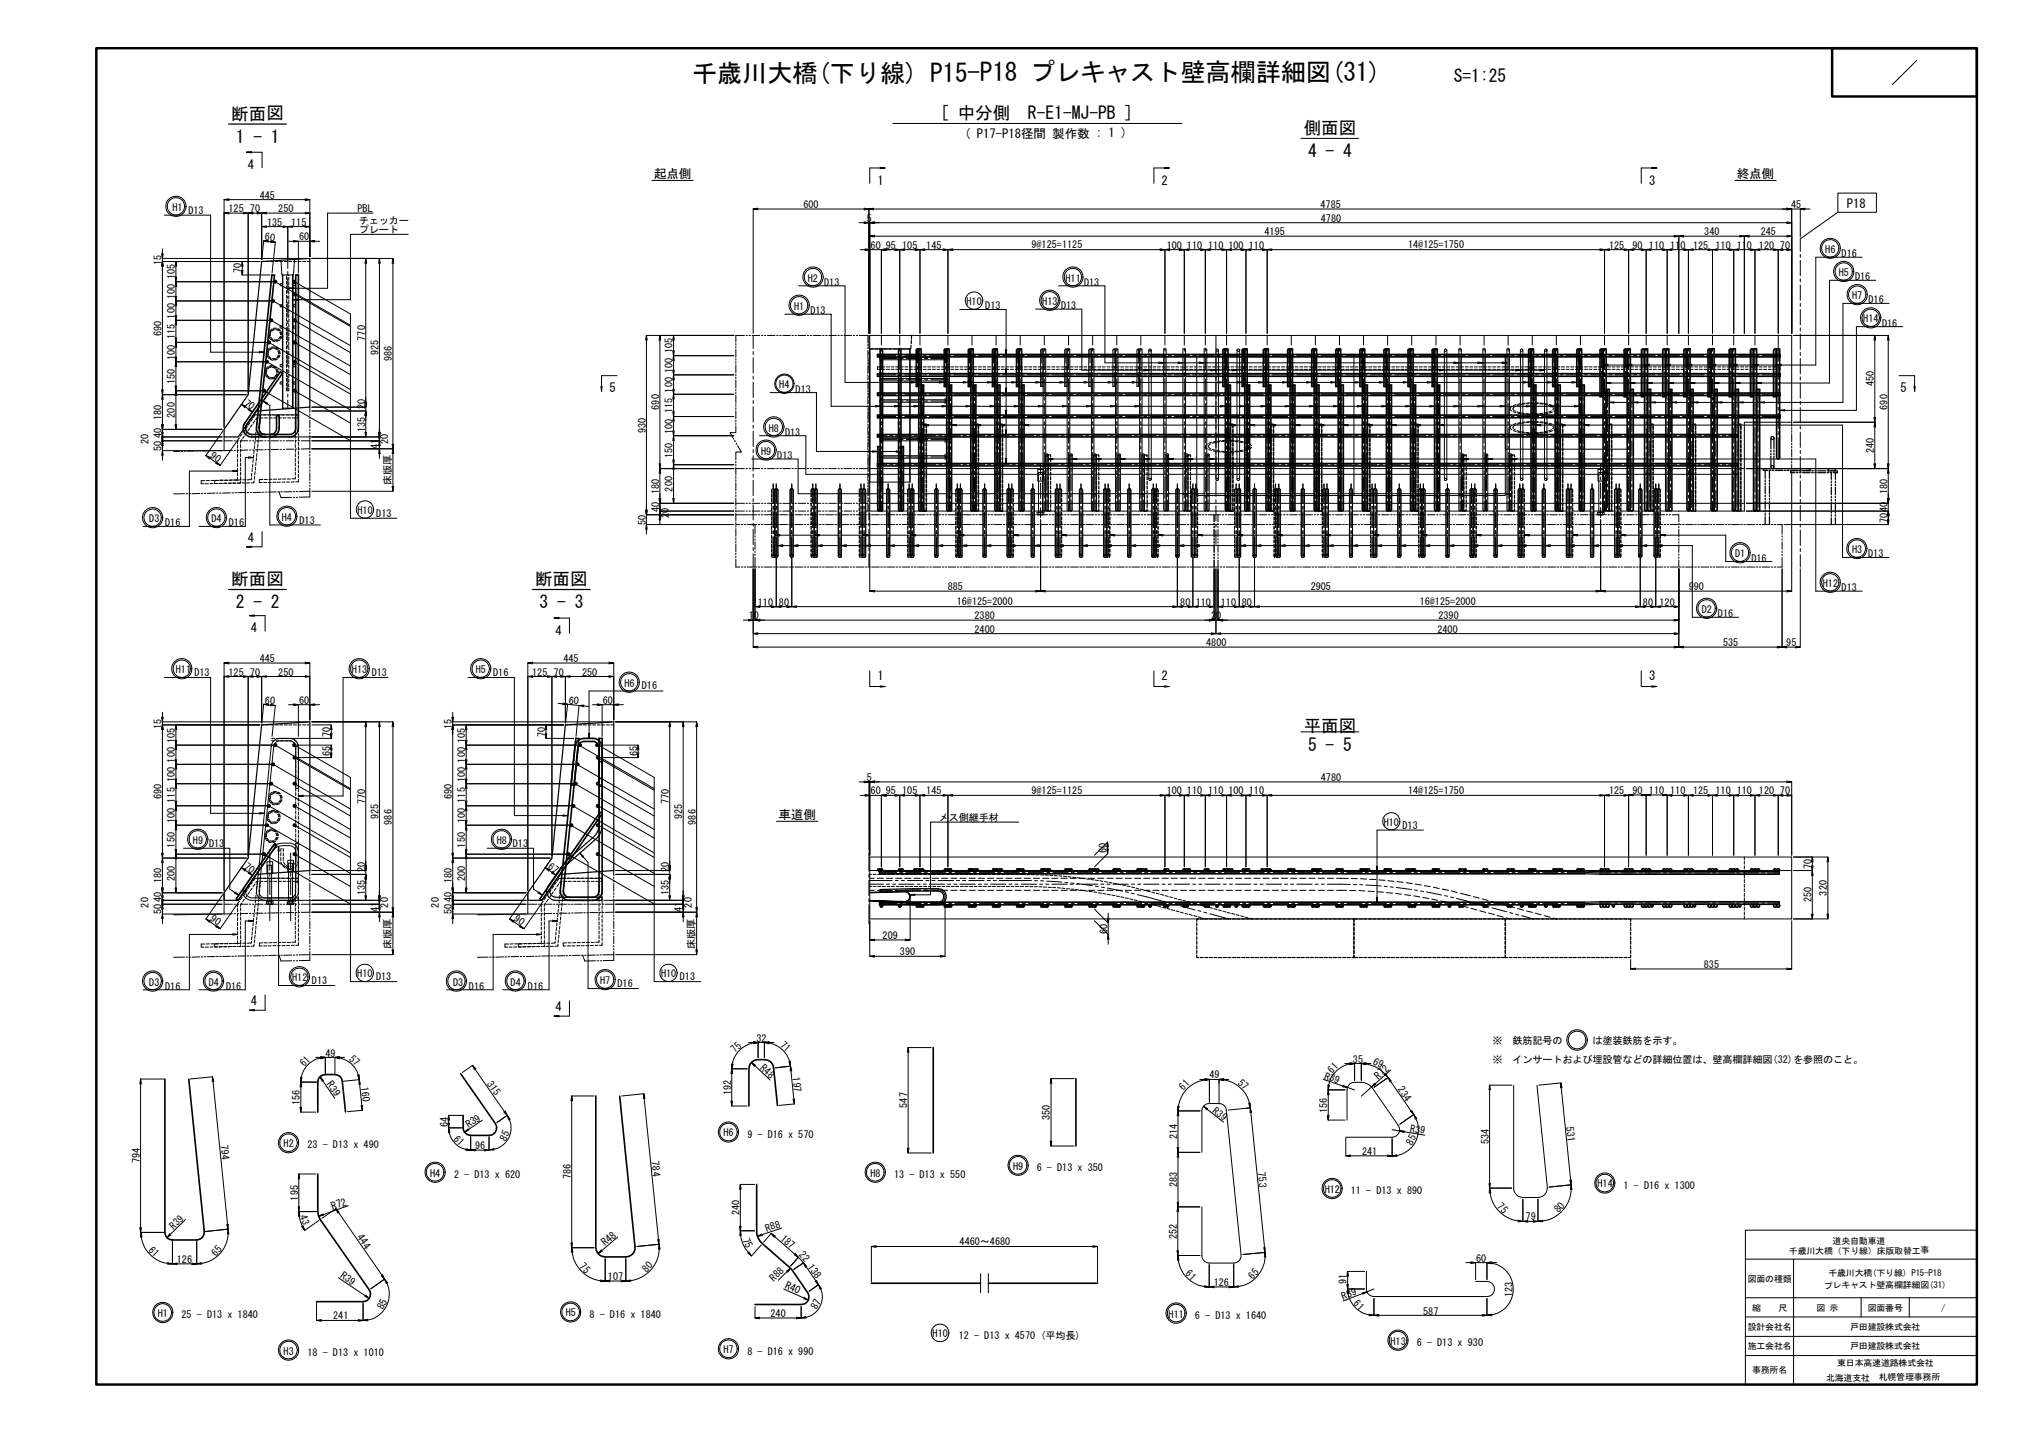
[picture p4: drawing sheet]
<svg xmlns="http://www.w3.org/2000/svg" width="420mm" height="297mm" viewBox="0 0 420 297" stroke-linecap="round" stroke-linejoin="round" font-family="sans-serif">
<defs><g id="words">
<text font-size="5.2" x="143.5" y="17">千歳川大橋(下り線) P15-P18 プレキャスト壁高欄詳細図(31)</text>
<g font-size="3.6">
<text x="301.5" y="17">S=1:25</text>
<text x="48" y="24.8">断面図</text>
<text x="48.9" y="29.6">1 - 1</text>
<text x="195" y="24.7">[ 中分側　R-E1-MJ-PB ]</text>
<text x="270.4" y="27.8">側面図</text>
<text x="271.3" y="32.6">4 - 4</text>
<text x="48" y="121.3">断面図</text>
<text x="111" y="121.3">断面図</text>
<text x="48.9" y="126.1">2 - 2</text>
<text x="111.9" y="126.1">3 - 3</text>
<text x="270.4" y="151.6">平面図</text>
<text x="271.3" y="155.6">5 - 5</text>
</g>
<g font-size="2.6">
<text x="199.9" y="28.6">( P17-P18径間 製作数 : 1 )</text>
<text x="51.4" y="35">4</text>
<text x="135.6" y="37">起点側</text>
<text x="182" y="38.3">1</text>
<text x="240.9" y="38.3">2</text>
<text x="342" y="38.3">3</text>
<text x="360.2" y="37">終点側</text>
<text x="383" y="43.1">P18</text>
<text x="126.4" y="81.3">5</text>
<text x="394.2" y="81.3">5</text>
<text x="51.4" y="112.3">4</text>
<text x="52" y="131.1">4</text>
<text x="115.2" y="131.6">4</text>
<text x="182" y="140.9">1</text>
<text x="240.9" y="140.9">2</text>
<text x="342" y="140.9">3</text>
<text x="161.4" y="169.8">車道側</text>
<text x="52" y="208.3">4</text>
<text x="115.2" y="209.5">4</text>
</g>
<text font-size="2.2" x="69" y="250.8" transform="rotate(-19 69 250.8)">R72</text>
<g font-size="2.1">
<text x="53.9" y="41.2">445</text>
<text x="35.8" y="43.7">H1</text>
<text x="39.1" y="44.3">D13</text>
<text x="47.4" y="44">125</text>
<text x="51.8" y="44">70</text>
<text x="55.4" y="46.8">135</text>
<text x="57.7" y="44">250</text>
<text x="60.4" y="46.8">115</text>
<text x="74.1" y="43.9">PBL</text>
<text x="74.4" y="46.4">チェッカー</text>
<text x="166.6" y="43.2">600</text>
<text x="179.8" y="46">5</text>
<text x="273.8" y="43.2">4785</text>
<text x="273.9" y="46">4780</text>
<text x="371.5" y="43.2">45</text>
<text x="54.9" y="49.8" transform="rotate(6 54.9 49.8)">60</text>
<text x="62" y="49.8">60</text>
<text x="74.4" y="48.3">プレート</text>
<text x="180.5" y="51.6">60</text>
<text x="183.7" y="51.6">95</text>
<text x="187.1" y="51.6">105</text>
<text x="192.1" y="51.6">145</text>
<text x="213.9" y="51.4">9@125=1125</text>
<text x="242" y="51.6">100</text>
<text x="246.2" y="51.6">110</text>
<text x="250.6" y="51.6">110</text>
<text x="254.8" y="51.6">100</text>
<text x="259" y="51.6">110</text>
<text x="262.2" y="48.8">4195</text>
<text x="292" y="51.4">14@125=1750</text>
<text x="333.7" y="51.6">125</text>
<text x="338.5" y="51.6">90</text>
<text x="342" y="51.6">110</text>
<text x="346.4" y="51.6">110</text>
<text x="351.1" y="51.6">125</text>
<text x="353.4" y="48.8">340</text>
<text x="355.8" y="51.6">110</text>
<text x="360.2" y="51.6">110</text>
<text x="364.8" y="51.6">120</text>
<text x="365.2" y="48.8">245</text>
<text x="369.1" y="51.6">70</text>
<text x="378.5" y="52.4">H6</text>
<text x="381.9" y="53.3">D16</text>
<text x="33.5" y="55" transform="rotate(-90 33.5 55)">15</text>
<text x="36.3" y="57.9" transform="rotate(-90 36.3 57.9)">105</text>
<text x="50" y="56.7" transform="rotate(-90 50 56.7)">70</text>
<text x="167.5" y="58.4">H2</text>
<text x="170.9" y="59.3">D13</text>
<text x="221" y="58.4">H11</text>
<text x="224.8" y="59.3">D13</text>
<text x="381.3" y="57.2">H5</text>
<text x="384.7" y="58.1">D16</text>
<text x="36.3" y="62" transform="rotate(-90 36.3 62)">100</text>
<text x="164.7" y="64.2">H1</text>
<text x="168.1" y="65.1">D13</text>
<text x="200.4" y="63.2">H10</text>
<text x="204.3" y="64.1">D13</text>
<text x="216.1" y="63.2">H13</text>
<text x="220" y="64.1">D13</text>
<text x="384.1" y="62">H7</text>
<text x="387.5" y="62.9">D16</text>
<text x="33.5" y="69.6" transform="rotate(-90 33.5 69.6)">690</text>
<text x="36.3" y="70.3" transform="rotate(-90 36.3 70.3)">115</text>
<text x="36.3" y="66" transform="rotate(-90 36.3 66)">100</text>
<text x="75.7" y="70.6" transform="rotate(-90 75.7 70.6)">770</text>
<text x="386.4" y="66.8">H14</text>
<text x="390.3" y="67.7">D16</text>
<text x="36.3" y="74.6" transform="rotate(-90 36.3 74.6)">100</text>
<text x="78.5" y="73.7" transform="rotate(-90 78.5 73.7)">925</text>
<text x="81.3" y="74.9" transform="rotate(-90 81.3 74.9)">986</text>
<text x="139.5" y="77.3" transform="rotate(-90 139.5 77.3)">100</text>
<text x="139.5" y="73.2" transform="rotate(-90 139.5 73.2)">105</text>
<text x="36.3" y="79.6" transform="rotate(-90 36.3 79.6)">150</text>
<text x="139.5" y="81.4" transform="rotate(-90 139.5 81.4)">100</text>
<text x="161.6" y="80.5">H4</text>
<text x="165" y="81.4">D13</text>
<text x="388.6" y="80.1" transform="rotate(-90 388.6 80.1)">450</text>
<text x="33.5" y="87" transform="rotate(-90 33.5 87)">180</text>
<text x="36.3" y="86.6" transform="rotate(-90 36.3 86.6)">200</text>
<text x="75.7" y="89.5" transform="rotate(-90 75.7 89.5)">135</text>
<text x="75.7" y="84.8" transform="rotate(-90 75.7 84.8)">20</text>
<text x="133.9" y="89.7" transform="rotate(-90 133.9 89.7)">930</text>
<text x="136.7" y="84.9" transform="rotate(-90 136.7 84.9)">690</text>
<text x="139.5" y="90" transform="rotate(-90 139.5 90)">100</text>
<text x="139.5" y="85.6" transform="rotate(-90 139.5 85.6)">115</text>
<text x="159.4" y="89.5">H8</text>
<text x="391.4" y="84.9" transform="rotate(-90 391.4 84.9)">690</text>
<text x="30.8" y="92.1" transform="rotate(-90 30.8 92.1)">20</text>
<text x="33.5" y="93.5" transform="rotate(-90 33.5 93.5)">50</text>
<text x="33.5" y="90.8" transform="rotate(-90 33.5 90.8)">40</text>
<text x="78.5" y="93.1" transform="rotate(-90 78.5 93.1)">41</text>
<text x="80.5" y="92.1" transform="rotate(-90 80.5 92.1)">20</text>
<text x="139.5" y="95" transform="rotate(-90 139.5 95)">150</text>
<text x="157.8" y="94.2">H9</text>
<text x="161.2" y="95.1">D13</text>
<text x="162.8" y="90.3">D13</text>
<text x="388.6" y="93.9" transform="rotate(-90 388.6 93.9)">240</text>
<text x="81.1" y="100.6" transform="rotate(-90 81.1 100.6)">床版厚</text>
<text x="139.5" y="101.9" transform="rotate(-90 139.5 101.9)">200</text>
<text x="58.4" y="107.9">H4</text>
<text x="74.1" y="106.6">H10</text>
<text x="78" y="107.1">D13</text>
<text x="136.7" y="106.2" transform="rotate(-90 136.7 106.2)">40</text>
<text x="136.7" y="102.4" transform="rotate(-90 136.7 102.4)">180</text>
<text x="138.7" y="107.4" transform="rotate(-90 138.7 107.4)">20</text>
<text x="391.4" y="102.4" transform="rotate(-90 391.4 102.4)">180</text>
<text x="31" y="108.2">D3</text>
<text x="34.3" y="109.1">D16</text>
<text x="43.9" y="108.2">D4</text>
<text x="47.5" y="109.1">D16</text>
<text x="62.1" y="108.5">D13</text>
<text x="133.9" y="108.8" transform="rotate(-90 133.9 108.8)">50</text>
<text x="391.4" y="108.4" transform="rotate(-90 391.4 108.4)">7040</text>
<text x="359.8" y="115.5">D1</text>
<text x="363.2" y="116.4">D16</text>
<text x="384.1" y="114.6">H3</text>
<text x="387.4" y="115.5">D13</text>
<text x="157.2" y="125.6">110</text>
<text x="161.5" y="125.6">80</text>
<text x="196.5" y="122.3">885</text>
<text x="198.4" y="125.4">16@125=2000</text>
<text x="244.8" y="125.6">80</text>
<text x="248" y="125.6">110</text>
<text x="253.2" y="125.6">110</text>
<text x="257.5" y="125.6">80</text>
<text x="271.8" y="122.3">2905</text>
<text x="294.4" y="125.4">16@125=2000</text>
<text x="340.7" y="125.6">80</text>
<text x="344.2" y="125.6">120</text>
<text x="350.2" y="122.3">990</text>
<text x="378" y="121.7">H12</text>
<text x="381.9" y="122.5">D13</text>
<text x="155.3" y="128.4">10</text>
<text x="202.1" y="131.1">2400</text>
<text x="202.1" y="128.4">2380</text>
<text x="251.2" y="128.4">20</text>
<text x="298.1" y="131.1">2400</text>
<text x="298.3" y="128.4">2390</text>
<text x="352.9" y="127">D2</text>
<text x="356.3" y="127.9">D16</text>
<text x="53.9" y="137.2">445</text>
<text x="116.8" y="137.2">445</text>
<text x="250.1" y="133.9">4800</text>
<text x="357.3" y="133.9">535</text>
<text x="370.4" y="133.9">95</text>
<text x="36.5" y="139.6">H11</text>
<text x="40.3" y="140.1">D13</text>
<text x="47.4" y="140.1">125</text>
<text x="51.8" y="140.1">70</text>
<text x="57.7" y="140.1">250</text>
<text x="73" y="139.6">H13</text>
<text x="77.1" y="140.1">D13</text>
<text x="98.6" y="139.6">H5</text>
<text x="102.3" y="140.1">D16</text>
<text x="110.4" y="140.1">125</text>
<text x="114.8" y="140.1">70</text>
<text x="120.7" y="140.1">250</text>
<text x="129.5" y="142.4">H6</text>
<text x="133.1" y="142.9">D16</text>
<text x="54.9" y="145.8" transform="rotate(6 54.9 145.8)">60</text>
<text x="62" y="145.9">60</text>
<text x="117.9" y="145.8" transform="rotate(6 117.9 145.8)">60</text>
<text x="125" y="145.9">60</text>
<text x="33.5" y="151" transform="rotate(-90 33.5 151)">15</text>
<text x="36.3" y="154" transform="rotate(-90 36.3 154)">105</text>
<text x="68.5" y="152.7" transform="rotate(-90 68.5 152.7)">70</text>
<text x="93.7" y="151" transform="rotate(-90 93.7 151)">15</text>
<text x="96.5" y="154" transform="rotate(-90 96.5 154)">105</text>
<text x="113" y="152.7" transform="rotate(-90 113 152.7)">70</text>
<text x="36.3" y="158.1" transform="rotate(-90 36.3 158.1)">100</text>
<text x="68.5" y="156.8" transform="rotate(-90 68.5 156.8)">65</text>
<text x="96.5" y="158.1" transform="rotate(-90 96.5 158.1)">100</text>
<text x="132.2" y="156.8" transform="rotate(-90 132.2 156.8)">65</text>
<text x="179.8" y="161.9">5</text>
<text x="273.9" y="161.9">4780</text>
<text x="33.5" y="165.7" transform="rotate(-90 33.5 165.7)">690</text>
<text x="36.3" y="166.4" transform="rotate(-90 36.3 166.4)">115</text>
<text x="36.3" y="162.1" transform="rotate(-90 36.3 162.1)">100</text>
<text x="75.7" y="166.7" transform="rotate(-90 75.7 166.7)">770</text>
<text x="93.7" y="165.7" transform="rotate(-90 93.7 165.7)">690</text>
<text x="96.5" y="166.4" transform="rotate(-90 96.5 166.4)">115</text>
<text x="96.5" y="162.1" transform="rotate(-90 96.5 162.1)">100</text>
<text x="138.7" y="166.7" transform="rotate(-90 138.7 166.7)">770</text>
<text x="180.5" y="164.7">60</text>
<text x="183.7" y="164.7">95</text>
<text x="187.1" y="164.7">105</text>
<text x="192.1" y="164.7">145</text>
<text x="213.9" y="164.5">9@125=1125</text>
<text x="242" y="164.7">100</text>
<text x="246.2" y="164.7">110</text>
<text x="250.6" y="164.7">110</text>
<text x="254.8" y="164.7">100</text>
<text x="259" y="164.7">110</text>
<text x="292" y="164.5">14@125=1750</text>
<text x="333.7" y="164.7">125</text>
<text x="338.5" y="164.6">90</text>
<text x="342" y="164.6">110</text>
<text x="346.4" y="164.7">110</text>
<text x="351.1" y="164.7">125</text>
<text x="355.8" y="164.7">110</text>
<text x="360.2" y="164.7">110</text>
<text x="364.8" y="164.7">120</text>
<text x="369.1" y="164.7">70</text>
<text x="36.3" y="170.7" transform="rotate(-90 36.3 170.7)">100</text>
<text x="78.5" y="169.7" transform="rotate(-90 78.5 169.7)">925</text>
<text x="81.3" y="170.9" transform="rotate(-90 81.3 170.9)">986</text>
<text x="96.5" y="170.7" transform="rotate(-90 96.5 170.7)">100</text>
<text x="141.5" y="169.7" transform="rotate(-90 141.5 169.7)">925</text>
<text x="144.3" y="170.9" transform="rotate(-90 144.3 170.9)">986</text>
<text x="194.7" y="170.2">メス側継手材</text>
<text x="287" y="171.2">H10</text>
<text x="290.9" y="171.7">D13</text>
<text x="36.3" y="175.7" transform="rotate(-90 36.3 175.7)">150</text>
<text x="40" y="174.9">H9</text>
<text x="43.4" y="175.5">D13</text>
<text x="96.5" y="175.7" transform="rotate(-90 96.5 175.7)">150</text>
<text x="103" y="174.9">H8</text>
<text x="106.4" y="175.5">D13</text>
<text x="229.5" y="176.8" transform="rotate(-90 229.5 176.8)">60</text>
<text x="33.5" y="183.1" transform="rotate(-90 33.5 183.1)">180</text>
<text x="36.3" y="182.6" transform="rotate(-90 36.3 182.6)">200</text>
<text x="75.7" y="185.5" transform="rotate(-90 75.7 185.5)">135</text>
<text x="75.7" y="180.8" transform="rotate(-90 75.7 180.8)">20</text>
<text x="93.7" y="183.1" transform="rotate(-90 93.7 183.1)">180</text>
<text x="96.5" y="182.6" transform="rotate(-90 96.5 182.6)">200</text>
<text x="138.7" y="185.5" transform="rotate(-90 138.7 185.5)">135</text>
<text x="138.7" y="180.8" transform="rotate(-90 138.7 180.8)">20</text>
<text x="375.7" y="180.1" transform="rotate(-90 375.7 180.1)">70</text>
<text x="378.9" y="185.6" transform="rotate(-90 378.9 185.6)">320</text>
<text x="30.8" y="188.1" transform="rotate(-90 30.8 188.1)">20</text>
<text x="33.5" y="189.5" transform="rotate(-90 33.5 189.5)">50</text>
<text x="33.5" y="186.9" transform="rotate(-90 33.5 186.9)">40</text>
<text x="78.5" y="189.1" transform="rotate(-90 78.5 189.1)">41</text>
<text x="80.5" y="188.1" transform="rotate(-90 80.5 188.1)">20</text>
<text x="91" y="188.1" transform="rotate(-90 91 188.1)">20</text>
<text x="93.7" y="189.5" transform="rotate(-90 93.7 189.5)">50</text>
<text x="93.7" y="186.9" transform="rotate(-90 93.7 186.9)">40</text>
<text x="141.5" y="189.1" transform="rotate(-90 141.5 189.1)">41</text>
<text x="143.5" y="188.1" transform="rotate(-90 143.5 188.1)">20</text>
<text x="375.7" y="187.1" transform="rotate(-90 375.7 187.1)">250</text>
<text x="81.1" y="196.6" transform="rotate(-90 81.1 196.6)">床版厚</text>
<text x="144.1" y="196.6" transform="rotate(-90 144.1 196.6)">床版厚</text>
<text x="183" y="194.7">209</text>
<text x="229.6" y="193.6" transform="rotate(-90 229.6 193.6)">60</text>
<text x="60.6" y="203.4">H12</text>
<text x="74.1" y="202.6">H10</text>
<text x="78" y="203.2">D13</text>
<text x="137.1" y="202.6">H10</text>
<text x="141" y="203.2">D13</text>
<text x="186.6" y="198">390</text>
<text x="353.3" y="200.7">835</text>
<text x="31" y="204.3">D3</text>
<text x="34.3" y="205.2">D16</text>
<text x="43.3" y="204.3">D4</text>
<text x="46.9" y="205.1">D16</text>
<text x="64.7" y="204">D13</text>
<text x="93.9" y="204.3">D3</text>
<text x="97.2" y="205.2">D16</text>
<text x="105.9" y="204.3">D4</text>
<text x="109.5" y="205.1">D16</text>
<text x="124.5" y="204">H7</text>
<text x="128.1" y="204.6">D16</text>
<text x="156.9" y="215.9">32</text>
<text x="63.1" y="221.2" transform="rotate(-46 63.1 221.2)">61</text>
<text x="67.5" y="219">49</text>
<text x="72.3" y="219.7" transform="rotate(42 72.3 219.7)">57</text>
<text x="152.5" y="218.3" transform="rotate(-46 152.5 218.3)">75</text>
<text x="157.5" y="221.6" transform="rotate(43 157.5 221.6)">R48</text>
<text x="161.7" y="216.8" transform="rotate(42 161.7 216.8)">71</text>
<text x="280.6" y="220.3">35</text>
<text x="284.6" y="220.6" transform="rotate(27 284.6 220.6)">69</text>
<text x="309.5" y="216.4">※　鉄筋記号の　　　は塗装鉄筋を示す。</text>
<text x="309.5" y="220.4">※　インサートおよび埋設管などの詳細位置は、壁高欄詳細図(32)を参照のこと。</text>
<text x="74.9" y="225.3" transform="rotate(84 74.9 225.3)">160</text>
<text x="151.6" y="227" transform="rotate(-90 151.6 227)">192</text>
<text x="164.4" y="223.3" transform="rotate(84 164.4 223.3)">197</text>
<text x="245.4" y="226.2" transform="rotate(-46 245.4 226.2)">61</text>
<text x="250.8" y="223.5">49</text>
<text x="256.6" y="224.6" transform="rotate(42 256.6 224.6)">57</text>
<text x="276.3" y="222.6" transform="rotate(-46 276.3 222.6)">61</text>
<text x="285.9" y="223.8" transform="rotate(-41 285.9 223.8)">R72</text>
<text x="62.2" y="229" transform="rotate(-90 62.2 229)">156</text>
<text x="92.8" y="233.6" transform="rotate(-90 92.8 233.6)">64</text>
<text x="188.1" y="229.6" transform="rotate(-90 188.1 229.6)">547</text>
<text x="217.8" y="232.1" transform="rotate(-90 217.8 232.1)">350</text>
<text x="275.2" y="230.7" transform="rotate(-90 275.2 230.7)">156</text>
<text x="324.8" y="233.6" transform="rotate(84 324.8 233.6)">531</text>
<text x="45.7" y="237.4" transform="rotate(84 45.7 237.4)">794</text>
<text x="58.8" y="237.8">H2</text>
<text x="63.8" y="238.1">23 - D13 x 490</text>
<text x="93.9" y="236.3" transform="rotate(46 93.9 236.3)">61</text>
<text x="98.5" y="238.2">96</text>
<text x="104.9" y="236.7" transform="rotate(-63 104.9 236.7)">85</text>
<text x="150" y="235.6">H6</text>
<text x="155" y="235.9">9 - D16 x 570</text>
<text x="244.1" y="236.2" transform="rotate(-90 244.1 236.2)">214</text>
<text x="282.5" y="239.4">241</text>
<text x="292.3" y="234.6" transform="rotate(9 292.3 234.6)">R39</text>
<text x="292.9" y="237.5" transform="rotate(-63 292.9 237.5)">85</text>
<text x="308.8" y="237.2" transform="rotate(-90 308.8 237.2)">534</text>
<text x="29" y="241.2" transform="rotate(-90 29 241.2)">794</text>
<text x="89.2" y="243.9">H4</text>
<text x="94.2" y="244.2">2 - D13 x 620</text>
<text x="118.4" y="244.5" transform="rotate(-90 118.4 244.5)">786</text>
<text x="135.1" y="240.7" transform="rotate(84 135.1 240.7)">784</text>
<text x="180.5" y="243.9">H8</text>
<text x="185.4" y="244.2">13 - D13 x 550</text>
<text x="210.1" y="242.5">H9</text>
<text x="215" y="242.8">6 - D13 x 350</text>
<text x="260.8" y="243" transform="rotate(84 260.8 243)">753</text>
<text x="61.8" y="248.9" transform="rotate(-90 61.8 248.9)">195</text>
<text x="153.3" y="251.9" transform="rotate(-90 153.3 251.9)">240</text>
<text x="244.1" y="246.1" transform="rotate(-90 244.1 246.1)">283</text>
<text x="274.7" y="247.3">H12</text>
<text x="280.2" y="247.5">11 - D13 x 890</text>
<text x="310.4" y="250.3" transform="rotate(46 310.4 250.3)">75</text>
<text x="323.2" y="251.5" transform="rotate(-48 323.2 251.5)">80</text>
<text x="331.3" y="246.1">H14</text>
<text x="336.7" y="246.4">1 - D16 x 1300</text>
<text x="36" y="254.9" transform="rotate(-44 36 254.9)">R39</text>
<text x="153.9" y="256.9" transform="rotate(66 153.9 256.9)">75</text>
<text x="161.7" y="256.9" transform="rotate(40 161.7 256.9)">187</text>
<text x="244.1" y="256.8" transform="rotate(-90 244.1 256.8)">252</text>
<text x="316.4" y="253">79</text>
<text x="30.7" y="259.3" transform="rotate(46 30.7 259.3)">61</text>
<text x="36.7" y="261.8">126</text>
<text x="44.8" y="260.5" transform="rotate(-48 44.8 260.5)">65</text>
<text x="120" y="262.7" transform="rotate(46 120 262.7)">75</text>
<text x="125.5" y="258.3" transform="rotate(-40 125.5 258.3)">R48</text>
<text x="134.1" y="263.9" transform="rotate(-48 134.1 263.9)">80</text>
<text x="165.6" y="260.2" transform="rotate(48 165.6 260.2)">22</text>
<text x="199" y="258.2">4460～4680</text>
<text x="306.1" y="261.6">60</text>
<text x="126.1" y="265.4">107</text>
<text x="160.5" y="265.7" transform="rotate(-44 160.5 265.7)">R88</text>
<text x="162.7" y="267.1" transform="rotate(24 162.7 267.1)">R40</text>
<text x="245.7" y="264.1" transform="rotate(46 245.7 264.1)">61</text>
<text x="251.7" y="266.6">126</text>
<text x="259.8" y="265.2" transform="rotate(-48 259.8 265.2)">65</text>
<text x="279.3" y="266.3" transform="rotate(-90 279.3 266.3)">91</text>
<text x="313.7" y="268.8" transform="rotate(-90 313.7 268.8)">123</text>
<text x="32.7" y="273">H1</text>
<text x="37.6" y="273.3">25 - D13 x 1840</text>
<text x="69.1" y="273.5">241</text>
<text x="79.5" y="271.6" transform="rotate(-63 79.5 271.6)">85</text>
<text x="117.3" y="272.9">H5</text>
<text x="122.3" y="273.2">8 - D16 x 1840</text>
<text x="159.8" y="273">240</text>
<text x="169.4" y="271.6" transform="rotate(-63 169.4 271.6)">87</text>
<text x="242.3" y="273.1">H11</text>
<text x="247.8" y="273.4">6 - D13 x 1640</text>
<text x="280.6" y="270.3" transform="rotate(46 280.6 270.3)">61</text>
<text x="295.1" y="272.5">587</text>
<text x="58.8" y="280.8">H3</text>
<text x="63.8" y="281.1">18 - D13 x 1010</text>
<text x="150" y="280.5">H7</text>
<text x="155" y="280.8">8 - D16 x 990</text>
<text x="193.4" y="277.2">H10</text>
<text x="198.8" y="277.5">12 - D13 x 4570 (平均長)</text>
<text x="288.4" y="278.7">H13</text>
<text x="293.8" y="279">6 - D13 x 930</text>
</g>
<g font-size="2">
<text x="50.5" y="83.9" transform="rotate(36 50.5 83.9)">70</text>
<text x="43.4" y="94.7" transform="rotate(36 43.4 94.7)">90</text>
<text x="50.5" y="179.9" transform="rotate(36 50.5 179.9)">70</text>
<text x="113.5" y="179.9" transform="rotate(36 113.5 179.9)">67</text>
<text x="43.4" y="190.8" transform="rotate(36 43.4 190.8)">90</text>
<text x="106.4" y="190.8" transform="rotate(36 106.4 190.8)">90</text>
<text x="67.7" y="224.8" transform="rotate(54 67.7 224.8)">R39</text>
<text x="100.9" y="224.6" transform="rotate(54 100.9 224.6)">315</text>
<text x="274.6" y="223.6" transform="rotate(20 274.6 223.6)">R39</text>
<text x="289.8" y="225.8" transform="rotate(54 289.8 225.8)">234</text>
<text x="97.2" y="233.9" transform="rotate(-34 97.2 233.9)">R39</text>
<text x="251.3" y="230.5" transform="rotate(39 251.3 230.5)">R39</text>
<text x="62.2" y="252.2" transform="rotate(72 62.2 252.2)">43</text>
<text x="74" y="256.5" transform="rotate(54 74 256.5)">444</text>
<text x="159" y="255.4" transform="rotate(-20 159 255.4)">R88</text>
<text x="167.4" y="262.6" transform="rotate(54 167.4 262.6)">138</text>
<text x="70.5" y="264.8" transform="rotate(34 70.5 264.8)">R39</text>
<text x="278.6" y="269.5" transform="rotate(-22 278.6 269.5)">R39</text>
</g>
<g font-size="1.8">
<text x="380.1" y="257.9">道央自動車道</text>
<text x="371" y="259.9">千歳川大橋（下り線）床版取替工事</text>
<text x="362.4" y="265.7">図面の種類</text>
<text x="378.2" y="267.1">プレキャスト壁高欄詳細図(31)</text>
<text x="379.2" y="264.4">千歳川大橋(下り線) P15-P18</text>
<text x="362.4" y="275.7">設計会社名</text>
<text x="363.3" y="271.7">縮　　尺</text>
<text x="376.7" y="271.7">図 示</text>
<text x="383.7" y="275.7">戸田建設株式会社</text>
<text x="387.3" y="271.7">図面番号</text>
<text x="402.5" y="271.7">/</text>
<text x="362.4" y="279.7">施工会社名</text>
<text x="383.7" y="279.7">戸田建設株式会社</text>
<text x="363.3" y="284.7">事務所名</text>
<text x="378.7" y="286.2">北海道支社　札幌管理事務所</text>
<text x="381" y="283.2">東日本高速道路株式会社</text>
</g>
</g></defs>
<g fill="none" stroke="#000" stroke-width=".25">
<path d="M47.4 25.7h12M54.3 54.2l10-.6v30.8l-11.1 .8-3.8 5.4h-2.9v-1.6l5-7.2zM180.4 72.3h.7M181.5 72.3h.6M182.4 72.3h.6M183.4 72.3h.6M184.3 72.3h.6M185.3 72.3h.6M186.2 72.3h.6M187.2 72.3h.6M188.9 71.6v.7h-.8M189 70.6v.6"/>
<path d="M189 69.5v.8M368.4 72.3h.7M217.4 95v.7M217.4 96v.6M217.4 96.9v.7M217.4 97.9v.6M217.4 98.8v.7M217.4 99.8v.6M217.4 94.7v-.4h.5v.4M217.9 95v.7M217.9 96v.6M217.9 96.9v.7"/>
<path d="M217.9 97.9v.6M217.9 98.8v.7M217.9 99.8v.6M227.4 95v.7M227.4 96v.6M227.4 96.9v.7M227.4 97.9v.6M227.4 98.8v.7M227.4 99.8v.6M227.4 94.7v-.4h.5v.4M227.9 95v.7M227.9 96v.6"/>
<path d="M227.9 96.9v.7M227.9 97.9v.6M227.9 98.8v.7M227.9 99.8v.6M237.4 94.7v-.4h.5v.4M237.4 95v.7M237.4 96v.6M237.4 96.9v.7M237.4 97.9v.6M237.4 98.8v.7M237.4 99.8v.6M237.9 95v.7"/>
<path d="M237.9 96v.6M237.9 96.9v.7M237.9 97.9v.6M237.9 98.8v.7M237.9 99.8v.6M246.4 95v.7M246.4 96v.6M246.4 96.9v.7M246.4 97.9v.6M246.4 98.8v.7M246.4 99.8v.6M246.4 94.7v-.4h.5v.4"/>
<path d="M246.9 95v.7M246.9 96v.6M246.9 96.9v.7M246.9 97.9v.6M246.9 98.8v.7M246.9 99.8v.6M303.6 95v.7M303.6 96v.6M303.6 96.9v.7M303.6 97.9v.6M303.6 98.8v.7M303.6 99.8v.6"/>
<path d="M303.6 94.7v-.4h.5v.4M304.1 95v.7M304.1 96v.6M304.1 96.9v.7M304.1 97.9v.6M304.1 98.8v.7M304.1 99.8v.6M313.5 94.7v-.4h.6v.4M313.5 95v.7M313.5 96v.6M313.5 96.9v.7M313.5 97.9v.6"/>
<path d="M313.5 98.8v.7M313.5 99.8v.6M314.1 95v.7M314.1 96v.6M314.1 96.9v.7M314.1 97.9v.6M314.1 98.8v.7M314.1 99.8v.6M366.1 97.5v1.7M366.1 99.5v.3M366.6 97.1h-.9v.4h.9M366.9 97.1h.3"/>
<path d="M366.9 97.5h.3M367 97.5v1.7M367 99.5v.3M367.3 90.8v2.2M367.3 93.3v.4M367.3 94v.3M367.3 94.6v2.2M367.3 96.6l.2-.1 .3 .1v.4l-.2 .1h-.2zM367.4 90.6l.2-.1 .2 .2v.3l-.3 .1-.2-.1zM367.5 97.1h.3M367.5 97.5h.3M367.9 90.8v2.2"/>
<path d="M367.9 93.3v.4M367.9 94v.3M367.9 94.6v2.2M368.1 97.1h1.6M368.1 97.5h1.6M370 97.1h.4M370 97.5h.4M370.7 97.1h.3M370.7 97.5h.3M371.3 97.1h1.6M371.3 97.5h1.6M372.2 97.6h-.8v.4h.8"/>
<path d="M372.5 97.6h.4M372.5 98h.4M373.2 97.6h.3M373.2 98h.3M373.2 97.1h.4M373.2 97.5h.4M373.8 97.6h1.6M373.8 98h1.6M373.9 97.1h.3M373.9 97.5h.3M374.5 97.1h.9v.4h-.9M375.7 97.6h.4"/>
<path d="M375.7 98h.4M376.4 97.6h.3M376.4 98h.3M377 97.6h1.6M377 98h1.6M378.9 97.6h.3M378.9 98h.3M379.1 97.1h1.5v.5h-1.5zM379.5 97.6h.4M379.5 98h.4M379.8 98v1.4M379.8 99.7v.3"/>
<path d="M380.2 97.6h.9v.4h-.9M380.6 98v1.4M380.6 99.7v.3M217.4 105.5v.4h.5v-.4M217.4 100.7v.7M217.4 101.7v.6M217.4 102.6v.7M217.4 103.6v.6M217.4 104.5v.7M217.9 100.7v.7M217.9 101.7v.6M217.9 102.6v.7"/>
<path d="M217.9 103.6v.6M217.9 104.5v.7M227.4 105.5v.4h.5v-.4M227.4 100.7v.7M227.4 101.7v.6M227.4 102.6v.7M227.4 103.6v.6M227.4 104.5v.7M227.9 100.7v.7M227.9 101.7v.6M227.9 102.6v.7M227.9 103.6v.6"/>
<path d="M227.9 104.5v.7M237.4 105.5v.4h.5v-.4M237.4 100.7v.7M237.4 101.7v.6M237.4 102.6v.7M237.4 103.6v.6M237.4 104.5v.7M237.9 100.7v.7M237.9 101.7v.6M237.9 102.6v.7M237.9 103.6v.6M237.9 104.5v.7"/>
<path d="M246.4 105.5v.4h.5v-.4M246.4 100.7v.7M246.4 101.7v.6M246.4 102.6v.7M246.4 103.6v.6M246.4 104.5v.7M246.9 100.7v.7M246.9 101.7v.6M246.9 102.6v.7M246.9 103.6v.6M246.9 104.5v.7M303.6 105.5v.4h.5v-.4"/>
<path d="M303.6 100.7v.7M303.6 101.7v.6M303.6 102.6v.7M303.6 103.6v.6M303.6 104.5v.7M304.1 100.7v.7M304.1 101.7v.6M304.1 102.6v.7M304.1 103.6v.6M304.1 104.5v.7M313.5 105.5v.4h.6v-.4M313.5 100.7v.7"/>
<path d="M313.5 101.7v.6M313.5 102.6v.7M313.5 103.6v.6M313.5 104.5v.7M314.1 100.7v.7M314.1 101.7v.6M314.1 102.6v.7M314.1 103.6v.6M314.1 104.5v.7M366.1 100.1v.3M366.1 100.7v1.6M366.1 102.6v.4"/>
<path d="M366.1 103.3v.3M366.1 103.9v1.6M366.1 105.8v.4M366.1 106.4v.4M366.1 107.1v1.6M367 100.1v.3M367 100.7v1.6M367 102.6v.4M367 103.3v.3M367 103.9v1.6M367 105.8v.4M367 106.4v.4"/>
<path d="M367 107.1v1.6M379.8 100.4v.2M379.8 101v1.6M379.8 102.9v.3M379.8 103.5v.3M379.8 104.2v1.5M379.8 106.1v.3M379.8 106.7v.3M379.8 107.3v1.4M380.6 100.4v.2M380.6 101v1.6M380.6 102.9v.3"/>
<path d="M380.6 103.5v.3M380.6 104.2v1.5M380.6 106.1v.3M380.6 106.7v.3M380.6 107.3v1.4M47.4 122.2h12M110.4 122.2h12M54.3 150.3l10-.7v30.8l-11.1 .9-3.8 5.3h-2.9v-1.5l5-7.2zM117.3 150.3l10-.7v30.8l-11.1 .9-3.8 5.3h-2.9v-1.5l5-7.2zM124.2 161.4h.7v9.6a3.9 3.9 0 0 1-1.3 2.9l-6 5.2-3.4 4.9a1.26 1.26 0 0 0 0 1.3 1.26 1.26 0 0 0 1.1 .7h9.6v.6h-9.6a1.92 1.92 0 0 1-1.6-3l3.5-4.9 5.9-5.2a3.3 3.3 0 0 0 1.1-2.5zM180.4 185l7.3-.2a1.1 1.1 0 0 1 1.1 1.1 1.1 1.1 0 0 1-1.1 1.1l-7.3-.3 7.3 .2a1.02 1.02 0 0 0 1-1 1.02 1.02 0 0 0-1-1.1zM182.5 184.4l12.1-.2a1.65 1.65 0 0 1 1.6 1.7 1.65 1.65 0 0 1-1.6 1.6l-12.1-.2v-.5l12.1 .2a1.14 1.14 0 0 0 1.1-1.1 1.14 1.14 0 0 0-1.1-1.2l-12.1 .2z"/>
<path d="M248.2 191.3v.6M248.2 192.3v.6M248.2 193.2v.6M248.2 194.2v.6M248.2 195.1v.6M248.2 196.1v.6M248.2 198v.5h.4M248.2 197v.6M248.6 190.5h-.4v.5M248.9 190.5h.6M248.9 198.5h.6M249.9 190.5h.6"/>
<path d="M249.9 198.5h.6M250.8 190.5h.6M250.8 198.5h.6M251.8 190.5h.6M251.8 198.5h.6M252.7 190.5h.7M252.7 198.5h.7M253.7 190.5h.6M253.7 198.5h.6M254.6 190.5h.7M254.6 198.5h.7M255.6 190.5h.6"/>
<path d="M255.6 198.5h.6M256.5 190.5h.7M256.5 198.5h.7M257.5 190.5h.6M257.5 198.5h.6M258.4 190.5h.7M258.4 198.5h.7M259.4 190.5h.6M259.4 198.5h.6M260.3 190.5h.7M260.3 198.5h.7M261.3 190.5h.6"/>
<path d="M261.3 198.5h.6M262.2 190.5h.7M262.2 198.5h.7M263.2 190.5h.7M263.2 198.5h.7M264.1 190.5h.7M264.1 198.5h.7M265.1 190.5h.7M265.1 198.5h.7M266.1 190.5h.6M266.1 198.5h.6M267 190.5h.7"/>
<path d="M267 198.5h.7M268 190.5h.6M268 198.5h.6M268.9 190.5h.7M268.9 198.5h.7M269.9 190.5h.6M269.9 198.5h.6M270.8 190.5h.7M270.8 198.5h.7M271.8 190.5h.6M271.8 198.5h.6M272.7 190.5h.7"/>
<path d="M272.7 198.5h.7M273.7 190.5h.6M273.7 198.5h.6M274.6 190.5h.7M274.6 198.5h.7M275.6 190.5h.6M275.6 198.5h.6M276.6 190.5h.6M276.6 198.5h.6M277.5 190.5h.6M277.5 198.5h.6M278.5 190.5h.6"/>
<path d="M278.5 198.5h.6M279.4 190.5h.6M279.4 198.5h.6M280.4 190.5h.4v.5v-.5h.7M280.4 198.5h.4v-.5v.5h.7M280.8 191.3v.6M280.8 192.3v.6M280.8 193.2v.6M280.8 194.2v.6M280.8 195.1v.6M280.8 196.1v.6M280.8 197v.6"/>
<path d="M281.9 190.5h.6M281.9 198.5h.6M282.8 190.5h.7M282.8 198.5h.7M283.8 190.5h.6M283.8 198.5h.6M284.7 190.5h.7M284.7 198.5h.7M285.7 190.5h.6M285.7 198.5h.6M286.6 190.5h.7M286.6 198.5h.7"/>
<path d="M287.6 190.5h.6M287.6 198.5h.6M288.5 190.5h.7M288.5 198.5h.7M289.5 190.5h.6M289.5 198.5h.6M290.4 190.5h.7M290.4 198.5h.7M291.4 190.5h.6M291.4 198.5h.6M292.3 190.5h.7M292.3 198.5h.7"/>
<path d="M293.3 190.5h.7M293.3 198.5h.7M294.2 190.5h.7M294.2 198.5h.7M295.2 190.5h.7M295.2 198.5h.7M296.2 190.5h.6M296.2 198.5h.6M297.1 190.5h.7M297.1 198.5h.7M298.1 190.5h.6M298.1 198.5h.6"/>
<path d="M299 190.5h.7M299 198.5h.7M300 190.5h.6M300 198.5h.6M300.9 190.5h.7M300.9 198.5h.7M301.9 190.5h.6M301.9 198.5h.6M302.8 190.5h.7M302.8 198.5h.7M303.8 190.5h.6M303.8 198.5h.6"/>
<path d="M304.7 190.5h.7M304.7 198.5h.7M305.7 190.5h.6M305.7 198.5h.6M306.6 190.5h.7M306.6 198.5h.7M307.6 190.5h.6M307.6 198.5h.6M308.5 190.5h.7M308.5 198.5h.7M309.5 190.5h.6M309.5 198.5h.6"/>
<path d="M310.4 190.5h.7M310.4 198.5h.7M311.4 190.5h.8v.5v-.5h.4M312.2 191.3v.6M312.2 192.3v.6M312.2 193.2v.6M312.2 194.2v.6M312.2 195.1v.6M312.2 196.1v.6M312.2 197v.6M312.6 198.5h-.4v-.5v.5h-.8M312.9 198.5h.7"/>
<path d="M312.9 190.5h.7M313.9 198.5h.6M313.9 190.5h.6M314.8 198.5h.7M314.8 190.5h.7M315.8 198.5h.7M315.8 190.5h.7M316.7 198.5h.7M316.7 190.5h.7M317.7 198.5h.7M317.7 190.5h.7M318.7 198.5h.6"/>
<path d="M318.7 190.5h.6M319.6 198.5h.7M319.6 190.5h.7M320.6 198.5h.6M320.6 190.5h.6M321.5 198.5h.7M321.5 190.5h.7M322.5 198.5h.6M322.5 190.5h.6M323.4 198.5h.7M323.4 190.5h.7M324.4 198.5h.6"/>
<path d="M324.4 190.5h.6M325.3 198.5h.7M325.3 190.5h.7M326.3 198.5h.6M326.3 190.5h.6M327.2 198.5h.7M327.2 190.5h.7M328.2 198.5h.6M328.2 190.5h.6M328.6 180.6l3.2 .1M328.6 181.1l3.2 .1M329.2 198.5h.6"/>
<path d="M329.2 190.5h.6M330.1 198.5h.6M330.1 190.5h.6M331.1 198.5h.6M331.1 190.5h.6M331.8 186.9l-3.2 .1M331.8 187.4l-3.2 .2M332 198.5h.6M332 190.5h.6M333 198.5h.6M333 190.5h.6M333.9 198.5h.6"/>
<path d="M333.9 190.5h.6M334.9 198.5h.6M334.9 190.5h.6M335.8 198.5h.6M335.8 190.5h.6M336.8 198.5h.6M336.8 190.5h.6M337.7 190.5h.5v.5M338.2 198v.5h-.5M338.2 191.3v.6M338.2 192.3v.6M338.2 193.2v.6"/>
<path d="M338.2 194.2v.6M338.2 195.1v.6M338.2 196.1v.6M338.2 197v.6"/>
</g>
<g fill="none" stroke="#000" stroke-width=".21">
<path d="M397.5 12.5l-5 5M51.1 31.6h3.2v3.2M52.2 31.4l-1.1 .2 1.1 .1M135.2 37.4h8.6M182.5 34.7l1 .1-1 .1M183.5 34.8h-3.1v3.2M185.2 25.6h59.9M241.5 34.7l1 .1-1 .1M242.5 34.8h-3.2v3.2M269.8 28.7h12M342.5 34.7l1.1 .1-1.1 .1M343.6 34.8h-3.2v3.2"/>
<path d="M359.8 37.4h8.6M33.7 54.2h20.2M33.7 54.2l-.2 1M33.7 51.6v2l-.2-1M33.7 53.6v.6M33.7 53.6h30.2M33.9 55.2l-.2-1v27.6l-.2-1M33.9 52.6l-.2 1M34.1 44.6h9.6v28.4h11.1M36.5 58.4h20.1M36.5 54.2l-.2 1M36.5 58.4l-.2 1"/>
<path d="M36.6 55.2l-.1-1v4.2l-.2-1M36.6 57.4l-.1 1M36.6 59.4l-.1-1v4l-.2-1M46.5 44.2l1 .1M47.5 41.2l-1 .2h17.8l-1 .2M47.5 44l-1 .2h5l-1 .1M47.5 41.6l-1-.2v47.2M50.2 54.2l-.1 1M50.4 55.2l-.2-1v2.8l-.1-1M50.4 56l-.2 1h5.8M50.5 44l2 .3M51.5 44.2v37.2"/>
<path d="M52.5 44l-1 .2h2.8l-1 .1M53.3 44l1 .2M54.3 47l1 .1M54.3 44.2v9.6l.4-3.9 1 .3M54.3 44.2l1 .1M54.3 54.2h.5M55.1 54.2h.7M55.3 46.8l-1 .2h5.4l-1 .1M55.3 44l-1 .2h10l-1 .1M55.7 49.9h-1l2.4 .3h-1M56.1 54.2h.6M56.1 49.9l1 .3-.7 6.4"/>
<path d="M57.1 58.4l15.6 9M57.1 54.2h.6M58 54.2h.6M58.1 58.8h.4v.4h-.4zM58.3 54l.2 3h.2v27.8M58.7 46.8l1 .2M59 54.2h.6M59.4 57.3v.6M59.4 58.3v.6M59.4 59.2v.7M59.4 57h.5v.1M59.7 47l1 .1"/>
<path d="M59.7 47v6.4M59.7 53.9v1.7M59.7 56.3v.6M59.7 57.6v3.1M59.8 50h2.1l-1 .2M59.9 54.2h.6M59.9 57.5v.6M59.9 58.4v.7M59.9 59.4v.7M60.7 46.8l-1 .2h4.6l-1 .1M60.7 57v27.6M60.8 58.8h.4v.4h-.4z"/>
<path d="M60.9 54.2h.6M60.9 49.8l1 .2M60.9 59.6l-1 .2 1 .1M61.1 53.8l-.2 3.2h-2.3v27.6h2.2v-27.6M61.1 58.4l11.6 6.7v42.3h9.6M61.8 54.2h.6M61.9 50v6.6M61.9 50h2.4l1 .2M62.8 54.2h.6M63.3 41.2l1 .2v11.8M63.3 46.8l1 .2M63.3 44l1 .2"/>
<path d="M63.7 54.2h.6M64.7 53.6h16.8l-.2 1M65.3 49.8l-1 .2h2M75.9 53.6l-.2 1M76 54.6l-.1-1v30.8l-.2-1M77.4 44.2h-9.5v15.6h-8M78.7 53.6l-.2 1M78.9 54.6l-.2-1v37.8l-.2-1M81.6 54.6l-.1-1v39.4l-.2-.9M84.7 48.6h-12v13.5h-11.9M157.2 43.2l-1 .1h24l-1 .2M157.2 43.5l-1-.2v25.8"/>
<path d="M165.6 59.2h9.6v20.1h151.8M178.2 46.2h2l-1 .1M178.4 51.8h2l-1 .1M179.2 43.2l1 .1M179.2 46l1.2 .2M179.4 51.6l1 .2h2.4M180.2 43.3v25.8M180.2 43.3l1 .2M180.4 46.2l1 .1M180.4 49l1 .1M180.4 46.2v22.9M181.2 43.2l-1 .1h191.4l-1 .2"/>
<path d="M181.4 48.8l-1 .2h167.8l-1 .1M181.4 46l-1 .2h191.2l-1 .1M182.8 51.8v17.3M182.8 51.8l1 .1M183.8 51.6l-1 .2h3.8l-1 .1M185.6 51.6l1 .2M186.6 51.8v17.3M186.6 51.8l1 .1M187.6 51.6l-1 .2h4.2l-1 .1M189.8 51.6l2 .3M190.8 51.8v17.3M191.8 51.6l-1 .2h5.8l-1 .1"/>
<path d="M195.6 51.6l2 .3M196.6 51.8v17.3M197.6 51.6l-1 .2h45l-1 .1M219.5 59.2h9.6v16h83.4M240.6 51.6l2 .3M241.6 51.8v17.3M242.6 51.6l-1 .2h4l-1 .1M244.6 51.6l1 .2M245.6 51.8v17.3M245.6 51.8l1 .1M246.6 51.6l-1 .2h4.4l-1 .1M249 51.6l1 .2"/>
<path d="M250 51.8v17.3M250 51.8l1 .1M251 51.6l-1 .2h4.4l-1 .1M253.4 51.6l1 .2M254.4 51.8v17.3M254.4 51.8l1 .1M255.4 51.6l-1 .2h4l-1 .1M257.4 51.6l2 .3M258.4 51.8v17.3M259.4 51.6l-1 .2h4.4l-1 .1M261.8 51.6l1 .2M262.8 51.8v17.3"/>
<path d="M262.8 51.8l1 .1M263.8 51.6l-1 .2h69.9l-.9 .1M331.8 51.6l.9 .2M332.7 51.8v17.3M332.7 51.8l1.1 .1M333.8 51.6l-1.1 .2h5l-.9 .1M336.8 51.6l.9 .2M337.7 51.8v17.3M337.7 51.8l1.1 .1M338.8 51.6l-1.1 .2h3.7l-1 .1M340.4 51.6l1 .2M341.4 51.8l1 .1"/>
<path d="M341.4 51.8v17.3M342.4 51.6l-1 .2h4.3l-.9 .1M344.8 51.6l.9 .2M345.7 51.8v17.3M345.7 51.8l1.1 .1M346.8 51.6l-1.1 .2h4.4l-.9 .1M347.2 48.8l1 .2M348.2 49v20.1M348.2 49l1 .1M349.2 48.8l-1 .2h13.5l-.9 .1M349.2 51.6l.9 .2M350.1 51.8l1.1 .1"/>
<path d="M350.1 51.8v17.3M351.2 51.6l-1.1 .2h5l-.9 .1M354.2 51.6l.9 .2M355.1 51.8v17.3M355.1 51.8l1.1 .1M356.2 51.6l-1.1 .2h4.4l-.9 .1M358.6 51.6l.9 .2M359.5 51.8v17.3M359.5 51.8l1.1 .1M360.6 51.6l-1.1 .2h4.4l-.9 .1M360.8 48.8l.9 .2M361.7 49v20.1"/>
<path d="M361.7 49l1.1 .1M362.8 48.8l-1.1 .2h9.9l-1 .1M363 51.6l.9 .2M363.9 51.8v17.3M363.9 51.8l1.1 .1M365 51.6l-1.1 .2h4.9l-1 .1M367.8 51.6l1 .2M368.8 51.8v17.3M368.8 51.8l.9 .1M369.7 51.6l-.9 .2h2.8l-1 .1M370.6 43.2l1 .1M370.6 46l1 .2"/>
<path d="M370.6 48.8l1 .2M370.6 51.6l1 .2M371.6 43.3v25.8M371.6 43.3h1.7M373.3 43.3v5.8M373.3 43.3l1.1 .2M373.3 52.7v.7M373.3 54v3.2M373.3 57.8v.6M373.3 59.1v3.2M374.4 43.2l-1.1 .1h2.1M381.1 40h8v4h-8z"/>
<path d="M381.1 44l-7.8 5.5v2.6M386.2 53.3h-9.6v22.4h-44.1M389 58.1h-9.6v21.3h-46.3M36.5 71h18.9M36.5 71l-.2 1M36.5 75h18.4M36.5 62.4h19.7M36.5 66.4h19.3M36.5 62.4l-.2 1M36.5 66.4l-.2 1M36.6 72l-.1-1v4l-.2-1M36.6 74l-.3 2"/>
<path d="M36.6 76l-.1-1v6l-.2-1M36.6 63.4l-.1-1v4l-.2-1M36.6 80l-.1 1M36.6 65.4l-.1 1M36.6 67.4l-.1-1v4.6l-.2-1M36.6 70l-.1 1M36.6 61.4l-.1 1M53.8 72.9l1 .1-1 .1M55 76.7l-.1 .7M55 77.7l.4 .5M55.1 77.2l.1 .6M55.4 76.7l-.1 .7"/>
<path d="M55.4 77.7l.4 .4M55.4 75l17.3 10M55.4 72.8l-.1 .7M55.4 73.8l.4 .5M55.4 76.3l-.3 .6M55.4 78l.6 .4M55.5 73.3l.2 .6M55.6 76l-.5 .4M55.6 78.4l.6 .2M55.7 71l17 9.8M55.7 72.8v.7M55.7 73.8l.5 .4"/>
<path d="M55.8 68.9l-.1 .7M55.8 69.9l.4 .5M55.8 72.4l-.3 .6M55.8 74.1l.6 .4M55.9 69.4l.1 .6M55.9 75.8h.6M56 72.1l-.5 .4M56 74.5l.6 .2M56.1 76.2l-.6 .3M56.1 78.2h.6M56.1 68.9v.7M56.1 69.9l.5 .4"/>
<path d="M56.2 66.4l16.5 9.5M56.2 68.5l-.3 .6M56.2 70.3l.6 .3M56.3 71.9h.7M56.3 76l-.6 .1M56.4 76.1l.6 .2M56.4 68.2l-.4 .4M56.4 70.6l.6 .2M56.5 72.3l-.6 .3M56.5 74.3h.6M56.6 76l.6 .3M56.6 62.4l16.1 9.2"/>
<path d="M56.7 68.1h.7M56.7 72.1l-.6 .1M56.8 72.2l.6 .3M56.9 75.9l.5 .4M56.9 68.3l-.6 .4M56.9 78.3l-.6 .1M57 72.1l.6 .3M57.1 68.1l-.6 .2M57.1 78.3l-.6 .2M57.2 76.6l.2 .6M57.2 68.3l.6 .3M57.3 72l.5 .4"/>
<path d="M57.3 74.4l-.6 .1M57.4 77.5l-.4 .5M57.4 76.6l.2 .6M57.4 68.2l.6 .3M57.5 77.5l-.3 .5M57.5 70.4h-.6M57.6 76.6l.1 .6M57.6 74.4l-.6 .3M57.6 72.7l.2 .6M57.6 77.5l-.2 .6M57.6 68.1l.6 .4M57.7 70.5l-.6 .1"/>
<path d="M57.7 73.6l-.3 .5M57.8 72.7l.1 .6M57.9 73.6l-.3 .5M57.9 70.5l-.5 .3M57.9 72.7l.2 .6M58 68.8l.2 .6M58.1 73.6l-.3 .6M58.1 75.6h.4v.4h-.4zM58.1 69.7l-.3 .5M58.1 79.2h.4v.4h-.4zM58.1 67.6h.4v.4h-.4zM58.1 63.2h.4v.4h-.4z"/>
<path d="M58.2 68.8l.2 .6M58.3 69.7l-.3 .6M58.3 68.8l.2 .6M58.5 69.7l-.3 .6M59.4 60.2v.6M59.4 61.2v.6M59.4 62.1v.7M59.4 63.1v.6M59.4 64v.7M59.4 65v.6M59.4 65.9v.7M59.4 66.9v.6"/>
<path d="M59.4 67.9v.6M59.4 68.8v.7M59.4 69.8v.6M59.4 70.8v.6M59.4 71.7v.7M59.4 72.7v.6M59.4 73.6v.7M59.4 74.6v.6M59.4 75.5v.7M59.4 76.5v.7M59.4 77.4v.7M59.4 78.4v.7"/>
<path d="M59.4 79.4v.6M59.7 61.4v.6M59.7 62.6v3.2M59.7 66.4v.7M59.7 67.7v3.2M59.7 71.5v.7M59.7 72.8v3.2M59.7 76.6v.6M59.7 77.9v3.1M59.9 68v.7M59.9 69v.6M59.9 70v.6"/>
<path d="M59.9 70.9v.7M59.9 71.9v.6M59.9 72.8v.7M59.9 73.8v.6M59.9 74.7v.7M59.9 75.7v.6M59.9 76.7v.6M59.9 77.6v.7M59.9 78.6v.6M59.9 79.6v.6M59.9 60.3v.7M59.9 61.3v.7"/>
<path d="M59.9 62.3v.6M59.9 63.2v.7M59.9 64.2v.6M59.9 65.1v.7M59.9 66.1v.6M59.9 67.1v.6M60.8 75.6h.4v.4h-.4zM60.8 79.2h.4v.4h-.4zM60.8 67.6h.4v.4h-.4zM60.8 63.2h.4v.4h-.4zM61.1 61l11.6 6.7M61.1 66.4l11.6 6.7"/>
<path d="M61.1 71l11.6 6.7M61.1 75l11.6 6.7M61.8 62l-1 .1 1 .2M128 77.9h-3.3v3.2M134.2 70.5l-.1-1v37.2l-.2-1M136.9 69.5l-.2 1M137 70.5l-.1-1v27.6l-.2-1M139.7 77.7l-.2 1M139.7 73.7l-.2 1M139.7 69.5l-.2 1M139.7 77.7h12.5M139.7 73.7h12.5"/>
<path d="M139.8 78.7l-.1-1v4l-.2-1M139.8 74.7l-.1-1v4l-.2-1M139.8 70.5l-.1-1v4.2l-.2-1M139.8 76.7l-.1 1M139.8 72.7l-.1 1M152.2 69.5h-18.1l-.2 1M152.6 71.2v.3M152.6 71.8v.4M152.6 72.5v1.6M152.6 74.4v.3M152.6 75v.3M152.6 75.6v1.6"/>
<path d="M152.6 77.5v.4M152.6 78.2v.3M152.6 78.8v1.6M154.4 69.5h-1.8v1.4M154.7 69.5h.3M155.4 69.5h.2M156 69.5h1.6M156.2 69.5v2.7M156.2 72.9v.6M156.2 74.1v3.2M156.2 78v.6M156.2 79.2v3.2"/>
<path d="M157.9 69.5h.3M158.5 69.5h.3M159.2 69.5h1.5M161.1 69.5h.3M161.7 69.5h.3M162.3 69.5h1.6M162.8 65.1h9.6v19.1h155.1M164.2 69.5h.3M164.9 69.5h.3M165.5 69.5h1.6M167.4 69.5h.3M168.1 69.5h.2"/>
<path d="M168.7 69.5h1.6M170.6 69.5h.3M171.2 69.5h.3M171.9 69.5h1.5M173.8 69.5h.3M174.4 69.5h.3M175 69.5h1.6M176.9 69.5h.3M177.6 69.5h.3M178.2 69.5h1.8v1.6M180 71.4v.3M180 72v.3"/>
<path d="M180 72.6v1.6M180 74.5v.4M180 75.2v.3M180 75.8v1.6M180 77.7v.3M180 78.3v.4M180 79v1.6M180.2 69.5v2.7M180.2 72.9v.6M180.2 74.1v3.2M180.2 78v.6M180.2 79.2v3.2"/>
<path d="M180.4 72.3h8.4v27.6h-8.4M182 73.7h3.7M182 77.7h3.7M182.5 78.7h3.5M182.5 74.3h3.5M182.5 78.5h13.5l.2 .2-.2 .3h-13.5zM182.5 74.1h13.5l.2 .2-.2 .3h-13.5zM182.6 76.1h-.6v.5h.6M182.8 69.5v2M182.8 72.2v.6M182.8 73.4v3.2M182.8 77.2v.7"/>
<path d="M182.8 78.5v3.2M182.9 76.1h.6M182.9 76.6h.6M183.8 76.1h.7M183.8 76.6h.7M184.8 76.1h.6M184.8 76.6h.6M185.7 76.1h.7M185.7 76.6h.7M186.4 73.7h.6M186.4 77.7h.6M186.6 69.5v2"/>
<path d="M186.6 72.2v.6M186.6 73.4v3.2M186.6 77.2v.7M186.6 78.5v3.2M186.7 78.7h.6M186.7 74.3h.6M186.7 76.1h.6M186.7 76.6h.6M187.7 73.7h3.1M187.7 77.7h3.1M187.7 76.1h.6M187.7 76.6h.6"/>
<path d="M187.9 78.7h3.2M187.9 74.3h3.2M188.6 76.1h.6M188.6 76.6h.6M188.7 72.3v27.6M189 79.1l1 .2-1 .1M189.6 76.1h.6M189.6 76.6h.6M190.3 72.3v2.9M190.3 75.9v.6M190.3 77.2v2.9M190.5 76.1h.6"/>
<path d="M190.5 76.6h.6M190.8 69.5v2M190.8 72.2v.6M190.8 73.4v3.2M190.8 77.2v.7M190.8 78.5v3.2M191.3 79.8v2M191.5 77.7h.6M191.5 73.7h.6M191.5 76.1h.6M191.5 76.6h.6M191.8 78.7h.6"/>
<path d="M191.8 74.3h.6M192.4 76.1h.6M192.4 76.6h.6M192.7 77.7h3.2M192.7 73.7h3.2M193 78.7h3.6M193 74.3h3.6M193.4 76.1h.6M193.4 76.6h.6M194.3 76.1h.6M194.3 76.6h.6M194.8 79.1l1 .2-1 .1"/>
<path d="M195.3 76.1h.6M195.3 76.6h.6M196 73.7v1.2M196 78.1v1.2M196.1 72.3v2.9M196.1 75.9v.6M196.1 77.2v2.9M196.2 76.1h.6M196.2 76.6h.6M196.5 77.7h.7M196.5 73.7h.7M196.6 69.5v2"/>
<path d="M196.6 72.2v.6M196.6 73.4v3.2M196.6 77.2v.7M196.6 78.5v3.2M197.1 79.8v2M197.2 76.1h.6M197.2 76.6h.6M197.8 77.7h3.2M197.8 73.7h3.2M198.1 76.1h.6M198.1 76.6h.6M199 64.2h9.6v31.9"/>
<path d="M199.1 76.1h.6M199.1 76.6h.6M199.8 79.1l1 .2-1 .1M200 76.1h.6M200 76.6h.6M201 76.1h.6M201 76.6h.6M201.1 72.3v2.9M201.1 75.9v.6M201.1 77.2v2.9M201.6 69.5v2M201.6 72.2v.6"/>
<path d="M201.6 73.4v3.2M201.6 77.2v.7M201.6 78.5v3.2M201.6 77.7h.7M201.6 73.7h.7M201.9 76.1h.7M201.9 76.6h.7M202.1 79.8v2M202.9 77.7h3.2M202.9 73.7h3.2M202.9 76.1h.6M202.9 76.6h.6"/>
<path d="M203.8 76.1h.7M203.8 76.6h.7M204.8 76.1h.6M204.8 76.6h.6M204.8 79.1l1 .2-1 .1M205.7 76.1h.7M205.7 76.6h.7M206.1 72.3v2.9M206.1 75.9v.6M206.1 77.2v2.9M206.6 69.5v2M206.6 72.2v.6"/>
<path d="M206.6 73.4v3.2M206.6 77.2v.7M206.6 78.5v3.2M206.7 77.7h.6M206.7 73.7h.6M206.7 76.1h.6M206.7 76.6h.6M207.1 79.8v2M207.6 76.1h.7M207.6 76.6h.7M208 77.7h3.1M208 73.7h3.1"/>
<path d="M208.5 72.5l.1 1 .2-1M208.5 76.4l.1 1 .2-1M208.6 76.1h.6M208.6 76.6h.6M209.5 76.1h.7M209.5 76.6h.7M209.8 79.1l1 .2-1 .1M210.5 76.1h.6M210.5 76.6h.6M211.1 72.3v2.9M211.1 75.9v.6M211.1 77.2v2.9"/>
<path d="M211.4 76.1h.7M211.4 76.6h.7M211.6 69.5v2M211.6 72.2v.6M211.6 73.4v3.2M211.6 77.2v.7M211.6 78.5v3.2M211.8 77.7h.6M211.8 73.7h.6M212.1 79.8v2M212.4 76.1h.7M212.4 76.6h.7"/>
<path d="M213.1 77.7h3.1M213.1 73.7h3.1M213.3 76.1h.7M213.3 76.6h.7M214.3 76.1h.7M214.3 76.6h.7M214.7 64.1h9.7v12.6h95.9M214.8 79.1l1 .2-1 .1M215.3 76.1h.6M215.3 76.6h.6M215.9 72.4l.2-.1 .2 .3v7.5h-.5zM216.1 72.3v2.9"/>
<path d="M216.1 75.9v.6M216.1 77.2v2.9M216.2 76.1h.7M216.2 76.6h.7M216.3 72.3h.6v33.3l-.3 .3-.3-.3zM216.6 69.5v2M216.6 72.2v.6M216.6 73.4v3.2M216.6 77.2v.7M216.6 78.5v3.2M216.9 77.7h.6M216.9 73.7h.6"/>
<path d="M217.2 76.1h.6M217.2 76.6h.6M218.1 77.7h3.2M218.1 73.7h3.2M218.1 76.1h.7M218.1 76.6h.7M219.1 76.1h.6M219.1 76.6h.6M219.8 79.1l1 .2-1 .1M220 76.1h.7M220 76.6h.7M220.9 72.4l.2-.1 .2 .3v7.5h-.5z"/>
<path d="M221 76.1h.6M221 76.6h.6M221.1 72.3v2.9M221.1 75.9v.6M221.1 77.2v2.9M221.3 72.3h.6v33.3l-.3 .3-.3-.3zM221.6 69.5v2M221.6 72.2v.6M221.6 73.4v3.2M221.6 77.2v.7M221.6 78.5v3.2M221.9 77.7h.7"/>
<path d="M221.9 73.7h.7M221.9 76.1h.7M221.9 76.6h.7M222.9 76.1h.6M222.9 76.6h.6M223.2 77.7h3.2M223.2 73.7h3.2M223.8 76.1h.7M223.8 76.6h.7M224.8 76.1h.6M224.8 76.6h.6M224.8 79.1l1 .2-1 .1"/>
<path d="M225.8 76.1h.6M225.8 76.6h.6M225.9 72.4l.1-.1 .3 .3v7.5h-.5zM226 72.3v2.9M226 75.9v.6M226 77.2v2.9M226.3 72.3h.6v33.3l-.3 .3h-.2l-.1-.3zM226.6 69.5v2M226.6 72.2v.6M226.6 73.4v3.2M226.6 77.2v.7M226.6 78.5v3.2"/>
<path d="M226.7 76.1h.6M226.7 76.6h.6M227 77.7h.7M227 73.7h.7M227.7 76.1h.6M227.7 76.6h.6M228.3 77.7h3.2M228.3 73.7h3.2M228.6 76.1h.6M228.6 76.6h.6M229.6 76.1h.6M229.6 76.6h.6"/>
<path d="M229.8 79.1l1 .2-1 .1M230.5 76.1h.6M230.5 76.6h.6M230.9 72.4l.2-.1 .2 .3v7.5h-.5zM231.1 72.3v2.9M231.1 75.9v.6M231.1 77.2v2.9M231.3 72.3h.5v33.3l-.2 .3h-.2l-.1-.3zM231.5 76.1h.6M231.5 76.6h.6M231.6 69.5v2M231.6 72.2v.6"/>
<path d="M231.6 73.4v3.2M231.6 77.2v.7M231.6 78.5v3.2M232.1 77.7h.6M232.1 73.7h.6M232.4 76.1h.6M232.4 76.6h.6M233.4 77.7h3.1M233.4 73.7h3.1M233.4 76.1h.6M233.4 76.6h.6M234.3 76.1h.6"/>
<path d="M234.3 76.6h.6M234.8 79.1l1 .2-1 .1M235.3 76.1h.6M235.3 76.6h.6M235.9 72.4l.2-.1 .2 .3v7.5h-.5zM236.1 72.3v2.9M236.1 75.9v.6M236.1 77.2v2.9M236.2 76.1h.6M236.2 76.6h.6M236.3 72.3h.5v33.3l-.2 .3-.3-.3zM236.6 69.5v2"/>
<path d="M236.6 72.2v.6M236.6 73.4v3.2M236.6 77.2v.7M236.6 78.5v3.2M237.2 77.7h.6M237.2 73.7h.6M237.2 76.6l1 .1-1 .2M237.2 76.1h.6M237.2 76.6h.6M238.1 76.1h.6M238.1 76.6h.6M238.2 72.6v26.8"/>
<path d="M238.5 77.7h3.1M238.5 73.7h3.1M238.7 72.6v26.8l-.2 .2-.3-.2 .3-.3 .2 .3M239.1 76.1h.6M239.1 76.6h.6M240 76.1h.7M240 76.6h.7M240.3 75l1 .2-1 .1M241 76.1h.6M241 76.6h.6M241.3 72.3h.5v33.3l-.2 .3-.3-.3zM241.6 69.5v2"/>
<path d="M241.6 72.2v.6M241.6 73.4v3.2M241.6 77.2v.7M241.6 78.5v3.2M241.9 76.1h.7M241.9 76.6h.7M242.3 77.7h.6M242.3 73.7h.6M242.9 76.1h.6M242.9 76.6h.6M243.5 77.7h3.2M243.5 73.7h3.2"/>
<path d="M243.8 76.1h.7M243.8 76.6h.7M244.3 75l1 .2-1 .1M244.8 76.1h.6M244.8 76.6h.6M245.3 72.3h.6v33.3l-.3 .3-.3-.3zM245.6 69.5v2M245.6 72.2v.6M245.6 73.4v3.2M245.6 77.2v.7M245.6 78.5v3.2M245.7 76.1h.7"/>
<path d="M245.7 76.6h.7M246.7 76.1h.6M246.7 76.6h.6M247.3 77.7h.7M247.3 73.7h.7M247.6 76.1h.7M247.6 76.6h.7M248.2 73.5h64v29.2h-64zM248.6 77.7h3.2M248.6 73.7h3.2M248.6 76.1h.6M248.6 76.6h.6"/>
<path d="M248.7 75l1 .2-1 .1M249.5 76.1h.7M249.5 76.6h.7M249.7 72.3h.6v33.3l-.3 .3-.3-.3zM250 69.5v2M250 72.2v.6M250 73.4v3.2M250 77.2v.7M250 78.5v3.2M250.5 76.1h.7M250.5 76.6h.7M251.1 76.6l1.1 .1-1.1 .2"/>
<path d="M251.4 76.1h.7M251.4 76.6h.7M252.2 69.5v3M252.2 72.6v26.8M252.2 72.4h.4v.3h-.4zM252.4 77.7h.7M252.4 73.7h.7M252.4 76.1h.7M252.4 76.6h.7M252.6 79.1l1 .2-1 .1M252.7 72.6v26.8l-.3 .2-.2-.2 .2-.3 .3 .3M253.4 76.1h.6"/>
<path d="M253.4 76.6h.6M253.7 77.7h3.2M253.7 73.7h3.2M253.9 72.3v2.9M253.9 75.9v.6M253.9 77.2v2.9M254.3 76.1h.7M254.3 76.6h.7M254.4 69.5v2M254.4 72.2v.6M254.4 73.4v3.2M254.4 77.2v.7"/>
<path d="M254.4 78.5v3.2M254.9 79.8v2M255.3 76.1h.6M255.3 76.6h.6M255.5 76.6l1 .1-1 .2M256.2 76.1h.7M256.2 76.6h.7M256.5 72.6v26.8M256.6 79.1l1 .2-1 .1M256.6 72.4h.4v.3h-.4zM257.1 72.6v26.8l-.3 .2-.3-.2 .3-.3 .3 .3M257.2 76.1h.6"/>
<path d="M257.2 76.6h.6M257.5 77.7h.6M257.5 73.7h.6M257.9 72.3v2.9M257.9 75.9v.6M257.9 77.2v2.9M258.1 76.1h.7M258.1 76.6h.7M258.4 69.5v2M258.4 72.2v.6M258.4 73.4v3.2M258.4 77.2v.7"/>
<path d="M258.4 78.5v3.2M258.8 77.7h3.1M258.8 73.7h3.1M258.9 79.8v2M259.1 76.1h.6M259.1 76.6h.6M260 76.1h.7M260 76.6h.7M261 79.1l1 .2-1 .1M261 76.1h.6M261 76.6h.6M261.9 76.1h.7"/>
<path d="M261.9 76.6h.7M262.3 72.3v2.9M262.3 75.9v.6M262.3 77.2v2.9M262.6 77.7h.6M262.6 73.7h.6M262.8 69.5v2M262.8 72.2v.6M262.8 73.4v3.2M262.8 77.2v.7M262.8 78.5v3.2M262.9 76.1h.6"/>
<path d="M262.9 76.6h.6M263.3 79.8v2M263.9 77.7h3.1M263.9 73.7h3.1M263.9 76.1h.6M263.9 76.6h.6M264.8 76.1h.6M264.8 76.6h.6M265.8 76.1h.6M265.8 76.6h.6M266 79.1l1 .2-1 .1M266.7 76.1h.6"/>
<path d="M266.7 76.6h.6M267.3 72.3v2.9M267.3 75.9v.6M267.3 77.2v2.9M267.7 77.7h.6M267.7 73.7h.6M267.7 76.1h.6M267.7 76.6h.6M267.8 69.5v2M267.8 72.2v.6M267.8 73.4v3.2M267.8 77.2v.7"/>
<path d="M267.8 78.5v3.2M268.3 79.8v2M268.6 76.1h.6M268.6 76.6h.6M268.9 77.7h3.2M268.9 73.7h3.2M269.6 76.1h.6M269.6 76.6h.6M270.5 76.1h.6M270.5 76.6h.6M271 79.1l1 .2-1 .1M271.5 76.1h.6"/>
<path d="M271.5 76.6h.6M272.3 72.3v2.9M272.3 75.9v.6M272.3 77.2v2.9M272.4 76.1h.6M272.4 76.6h.6M272.7 77.7h.7M272.7 73.7h.7M272.8 69.5v2M272.8 72.2v.6M272.8 73.4v3.2M272.8 77.2v.7"/>
<path d="M272.8 78.5v3.2M273.3 79.8v2M273.4 76.1h.6M273.4 76.6h.6M274 77.7h3.2M274 73.7h3.2M274.3 76.1h.6M274.3 76.6h.6M275.3 76.1h.6M275.3 76.6h.6M276 79.1l1 .2-1 .1M276.2 76.1h.6"/>
<path d="M276.2 76.6h.6M277.2 76.1h.6M277.2 76.6h.6M277.3 72.3v2.9M277.3 75.9v.6M277.3 77.2v2.9M277.8 69.5v2M277.8 72.2v.6M277.8 73.4v3.2M277.8 77.2v.7M277.8 78.5v3.2M277.8 77.7h.7"/>
<path d="M277.8 73.7h.7M278.1 76.1h.7M278.1 76.6h.7M278.3 79.8v2M279.1 77.7h3.2M279.1 73.7h3.2M279.1 76.1h.6M279.1 76.6h.6M280 76.1h.7M280 76.6h.7M280.8 73.5v29.2M281 79.1l1 .2-1 .1"/>
<path d="M281 76.1h.6M281 76.6h.6M281.9 76.1h.7M281.9 76.6h.7M282.3 72.3v2.9M282.3 75.9v.6M282.3 77.2v2.9M282.8 69.5v2M282.8 72.2v.6M282.8 73.4v3.2M282.8 77.2v.7M282.8 78.5v3.2"/>
<path d="M282.9 77.7h.6M282.9 73.7h.6M282.9 76.1h.6M282.9 76.6h.6M283.3 79.8v2M283.8 76.1h.7M283.8 76.6h.7M284.2 77.7h3.1M284.2 73.7h3.1M284.8 76.1h.6M284.8 76.6h.6M285.7 76.1h.7"/>
<path d="M285.7 76.6h.7M286 79.1l1 .2-1 .1M286.7 76.1h.6M286.7 76.6h.6M287.3 72.3v2.9M287.3 75.9v.6M287.3 77.2v2.9M287.6 76.1h.7M287.6 76.6h.7M287.8 69.5v2M287.8 72.2v.6M287.8 73.4v3.2"/>
<path d="M287.8 77.2v.7M287.8 78.5v3.2M288 77.7h.6M288 73.7h.6M288.3 79.8v2M288.6 76.1h.7M288.6 76.6h.7M289.3 77.7h3.1M289.3 73.7h3.1M289.5 76.1h.7M289.5 76.6h.7M290.5 76.1h.7"/>
<path d="M290.5 76.6h.7M291 79.1l1 .2-1 .1M291.5 76.1h.6M291.5 76.6h.6M292.3 72.3v2.9M292.3 75.9v.6M292.3 77.2v2.9M292.4 76.1h.7M292.4 76.6h.7M292.8 69.5v2M292.8 72.2v.6M292.8 73.4v3.2"/>
<path d="M292.8 77.2v.7M292.8 78.5v3.2M293.1 77.7h.6M293.1 73.7h.6M293.3 79.8v2M293.4 76.1h.6M293.4 76.6h.6M294.3 77.7h3.2M294.3 73.7h3.2M294.3 76.1h.7M294.3 76.6h.7M295.3 76.1h.6"/>
<path d="M295.3 76.6h.6M296 79.1l1 .2-1 .1M296.2 76.1h.7M296.2 76.6h.7M297.2 76.1h.6M297.2 76.6h.6M297.3 72.3v2.9M297.3 75.9v.6M297.3 77.2v2.9M297.8 69.5v2M297.8 72.2v.6M297.8 73.4v3.2"/>
<path d="M297.8 77.2v.7M297.8 78.5v3.2M298.1 77.7h.7M298.1 73.7h.7M298.1 76.1h.7M298.1 76.6h.7M298.3 79.8v2M298.5 76.6l1 .1-1 .2M299.1 76.1h.6M299.1 76.6h.6M299.4 77.7h3.2M299.4 73.7h3.2"/>
<path d="M299.5 72.6v26.8M299.6 72.4h.4v.3h-.4zM300 72.6v26.8l-.2 .2-.3-.2 .3-.3 .2 .3M300 76.1h.7M300 76.6h.7M301 76.1h.6M301 76.6h.6M301.5 75l1 .2-1 .1M302 76.1h.6M302 76.6h.6M302.5 72.3h.6v33.3l-.3 .3h-.2l-.1-.3zM302.8 69.5v2"/>
<path d="M302.8 72.2v.6M302.8 73.4v3.2M302.8 77.2v.7M302.8 78.5v3.2M302.9 76.1h.6M302.9 76.6h.6M303.2 77.7h.7M303.2 73.7h.7M303.9 76.1h.6M303.9 76.6h.6M304.5 77.7h3.1M304.5 73.7h3.1"/>
<path d="M304.8 76.1h.6M304.8 76.6h.6M305.8 76.1h.6M305.8 76.6h.6M306.5 75l1 .2-1 .1M306.7 76.1h.6M306.7 76.6h.6M307.5 72.3h.5v33.3l-.2 .3h-.2l-.1-.3zM307.6 76.1h.7M307.6 76.6h.7M307.8 69.5v2M307.8 72.2v.6"/>
<path d="M307.8 73.4v3.2M307.8 77.2v.7M307.8 78.5v3.2M308.3 77.7h.6M308.3 73.7h.6M308.6 76.1h.6M308.6 76.6h.6M309.6 77.7h3.1M309.6 73.7h3.1M309.6 76.1h.6M309.6 76.6h.6M310.5 76.1h.6"/>
<path d="M310.5 76.6h.6M311.5 76.1h.6M311.5 76.6h.6M311.5 75l1 .2-1 .1M312.2 73.5h26v19.6h-26zM312.4 76.1h.6M312.4 76.6h.6M312.5 72.3h.5v33.3l-.2 .3-.3-.3zM312.8 69.5v2M312.8 72.2v.6M312.8 73.4v3.2M312.8 77.2v.7"/>
<path d="M312.8 78.5v3.2M313.4 77.7h.6M313.4 73.7h.6M313.4 76.1h.6M313.4 76.6h.6M314.3 76.6l1 .1-1 .2M314.3 76.1h.6M314.3 76.6h.6M314.6 77.7h3.2M314.6 73.7h3.2M315.3 76.1h.6M315.3 76.6h.6"/>
<path d="M315.3 72.6v26.8M315.5 72.3l.2 .1v.3l-.2 .1-.2-.1zM315.8 72.6v26.8l-.3 .2-.2-.1 .2-.4 .3 .3M315.9 79.1l1.1 .2-1.1 .1M316.2 76.1h.6M316.2 76.6h.6M317.2 76.1h.6M317.2 76.6h.6M317.3 72.3v2.9M317.3 75.9v.6M317.3 77.2v2.9M317.8 69.5v2"/>
<path d="M317.8 72.2v.6M317.8 73.4v3.2M317.8 77.2v.7M317.8 78.5v3.2M318.1 76.1h.6M318.1 76.6h.6M318.3 79.8v2M318.4 77.7h.7M318.4 73.7h.7M319.1 76.1h.6M319.1 76.6h.6M319.3 76.6l1 .1-1 .2"/>
<path d="M319.7 77.7h3.2M319.7 73.7h3.2M320 76.1h.6M320 76.6h.6M320.3 72.6v26.8M320.4 72.4h.4v.3h-.4zM320.8 72.6v26.8l-.2 .2-.3-.2 .3-.3 .2 .3M320.9 79.1l1.1 .2-1.1 .1M321 76.1h.6M321 76.6h.6M321.9 76.1h.6M321.9 76.6h.6"/>
<path d="M322.3 72.3v2.9M322.3 75.9v.6M322.3 77.2v2.9M322.8 69.5v2M322.8 72.2v.6M322.8 73.4v3.2M322.8 77.2v.7M322.8 78.5v3.2M322.9 76.1h.6M322.9 76.6h.6M323.3 79.8v2M323.5 77.7h.7"/>
<path d="M323.5 73.7h.7M323.8 76.1h.7M323.8 76.6h.7M324.8 77.7h3.2M324.8 73.7h3.2M324.8 76.1h.6M324.8 76.6h.6M325.7 76.1h.7M325.7 76.6h.7M326 79.1l1 .2-1 .1M326.7 76.1h.6M326.7 76.6h.6"/>
<path d="M327.2 72.3v2.9M327.2 75.9v.6M327.2 77.2v2.9M327.6 76.1h.7M327.6 76.6h.7M327.8 69.5v2M327.8 72.2v.6M327.8 73.4v3.2M327.8 77.2v.7M327.8 78.5v3.2M328.3 79.8v2M328.6 77.7h.6"/>
<path d="M328.6 73.7h.6M328.6 76.1h.6M328.6 76.6h.6M329.5 76.1h.7M329.5 76.6h.7M329.9 77.7h3.1M329.9 73.7h3.1M330.5 76.1h.6M330.5 76.6h.6M331.4 76.1h.7M331.4 76.6h.7M332.1 72.3v4"/>
<path d="M332.1 76.9v.7M332.1 78.2v4M332.4 76.1h.6M332.4 76.6h.6M332.7 69.5v2M332.7 72.2v.6M332.7 73.4v3.2M332.7 77.2v.7M332.7 78.5v3.2M333.3 76.1h.7M333.3 76.6h.7M333.5 75.5l-1 .2 1 .1"/>
<path d="M333.7 77.7h.6M333.7 73.7h.6M334.1 79.3l-1 .1 1 .1M334.3 76.1h.7M334.3 76.6h.7M335 77.7h3.1M335 73.7h3.1M335.2 76.1h.7M335.2 76.6h.7M336.2 76.1h.7M336.2 76.6h.7M337.1 72.3v4"/>
<path d="M337.1 76.9v.7M337.1 78.2v4M337.2 76.1h.6M337.2 76.6h.6M337.7 69.5v2M337.7 72.2v.6M337.7 73.4v3.2M337.7 77.2v.7M337.7 78.5v3.2M338.1 76.1h.7M338.1 76.6h.7M338.5 75.5l-1.1 .2 1.1 .1"/>
<path d="M338.8 77.7h.6M338.8 73.7h.6M339.1 76.1h.6M339.1 76.6h.6M339.1 79.3l-1 .1 1 .1M340 77.7h3.2M340 73.7h3.2M340 76.1h.7M340 76.6h.7M340.7 72.3v4M340.7 76.9v.7M340.7 78.2v4"/>
<path d="M341 76.1h.6M341 76.6h.6M341.4 69.5v2M341.4 72.2v.6M341.4 73.4v3.2M341.4 77.2v.7M341.4 78.5v3.2M341.9 76.1h.7M341.9 76.6h.7M342.1 75.5l-1.1 .2 1.1 .1M342.7 79.3l-1 .1 1 .1M342.9 76.1h.6"/>
<path d="M342.9 76.6h.6M343.8 77.7h.7M343.8 73.7h.7M343.8 76.1h.7M343.8 76.6h.7M344.8 76.1h.6M344.8 76.6h.6M345.1 77.7h3.2M345.1 73.7h3.2M345.1 72.3v4M345.1 76.9v.7M345.1 78.2v4"/>
<path d="M345.7 69.5v2M345.7 72.2v.6M345.7 73.4v3.2M345.7 77.2v.7M345.7 78.5v3.2M345.7 76.1h.7M345.7 76.6h.7M346.5 75.5l-1.1 .2 1.1 .1M346.7 76.1h.6M346.7 76.6h.6M347.1 79.3l-1 .1 1 .1M347.7 76.1h.6"/>
<path d="M347.7 76.6h.6M348.6 76.1h.6M348.6 76.6h.6M348.9 77.7h.7M348.9 73.7h.7M349.5 72.3v4M349.5 76.9v.7M349.5 78.2v4M349.6 76.1h.6M349.6 76.6h.6M350.1 69.5v2M350.1 72.2v.6"/>
<path d="M350.1 73.4v3.2M350.1 77.2v.7M350.1 78.5v3.2M350.2 77.7h3.2M350.2 73.7h3.2M350.5 76.1h.6M350.5 76.6h.6M350.9 75.5l-1 .2 1 .1M351.5 76.1h.6M351.5 76.6h.6M351.5 79.3l-1 .1 1 .1M352.4 76.1h.6"/>
<path d="M352.4 76.6h.6M353.4 76.1h.6M353.4 76.6h.6M354 77.7h.6M354 73.7h.6M354.3 76.1h.6M354.3 76.6h.6M354.5 72.3v4M354.5 76.9v.7M354.5 78.2v4M355.1 69.5v2M355.1 72.2v.6"/>
<path d="M355.1 73.4v3.2M355.1 77.2v.7M355.1 78.5v3.2M355.3 77.7h3.1M355.3 73.7h3.1M355.3 76.1h.6M355.3 76.6h.6M355.9 75.5l-1.1 .2 1.1 .1M356.2 76.1h.6M356.2 76.6h.6M356.5 79.3l-1 .1 1 .1M357.2 76.1h.6"/>
<path d="M357.2 76.6h.6M358.1 76.1h.6M358.1 76.6h.6M358.9 72.3v4M358.9 76.9v.7M358.9 78.2v4M359.1 77.7h.6M359.1 73.7h.6M359.1 76.1h.6M359.1 76.6h.6M359.5 69.5v2M359.5 72.2v.6"/>
<path d="M359.5 73.4v3.2M359.5 77.2v.7M359.5 78.5v3.2M360 76.1h.6M360 76.6h.6M360.3 75.5l-1 .2 1 .1M360.3 77.7h3.2M360.4 73.7h3.1M360.9 79.3l-1 .1 1 .1M361 76.1h.6M361 76.6h.6M361.9 76.1h.7"/>
<path d="M361.9 76.6h.7M362.9 76.1h.6M362.9 76.6h.6M363.3 72.3v4M363.3 76.9v.7M363.3 78.2v4M363.8 76.1h.7M363.8 76.6h.7M363.9 69.5v2M363.9 72.2v.6M363.9 73.4v3.2M363.9 77.2v.7"/>
<path d="M363.9 78.5v3.2M364.2 77.7h.6M364.2 73.7h.6M364.7 75.5l-1 .2 1 .1M364.8 76.1h.6M364.8 76.6h.6M365.3 79.3l-1 .1 1 .1M365.4 77.7h3.8M365.4 73.7h3.8M365.7 76.1h.7M365.7 76.6h.7M366.7 76.1h.6"/>
<path d="M366.7 76.6h.6M367.6 76.1h.7M367.6 76.6h.7M368.1 72.3v4M368.1 76.9v.7M368.1 78.2v4M368.6 76.1h.6v.5h-.6M368.8 69.5v4.1M368.8 74.2v.7M368.8 75.5v3.2M368.8 79.3v.6M369.5 75.5l-1.1 .2 1.1 .1"/>
<path d="M372 69.5h19.6l-.2 1M373.3 62.9v.6M373.3 64.2v3.1M373.3 68v.6M373.3 69.2v3.2M373.3 73v.7M373.3 74.3v3.2M373.3 78.1v.7M373.3 79.4v3.2M388.8 69.5l-.2 1M389 70.5l-.2-1v18l-.2-1M391.8 62.9h-9.6v20.5h-48.5"/>
<path d="M391.8 70.5l-.2-1v27.6l-.2-1M393.8 77.9h3.3v3.2M394.6 67.7h-9.6v17.4h-15.9M33.5 89.6l.2 1v-1M33.5 90.4l.2 1v-1M33.7 91.6v-1l.2 1M33.7 90.6l-.2 1M33.7 88.6v4.8M33.7 81.8h17.4M33.7 91.4h12.3M33.7 93.4h12.3M33.7 90.6h12.3"/>
<path d="M33.7 92.4v-1l.2 1M33.7 81.8l-.2 1M33.7 91.4l-.2 1M33.7 93.4l-.2 1M33.9 80.8l-.2 1M33.9 88l-.2 1h12.3M33.9 82.8l-.2-1v7.2l-.2-1M33.9 94.4l-.2-1v2M33.9 89.6l-.2 1M33.9 90.4l-.2 1M36 93.6h1.3M36.5 81h17.8"/>
<path d="M36.5 81l-.2 1M36.6 82l-.1-1v8l-.2-1M36.6 88l-.1 1M37.6 93.6h.3M38.2 93.5h.4M40.5 93.5h-1.6M40.8 93.5h.3M41.4 93.5h.3M42.5 99.6h-.8v.7h.6M43.4 99.6h-.6M43.6 94.8l-.9-.4 3 2.1-1-.5M43.6 93.5h-1.6"/>
<path d="M43.8 99.6h.6M45.3 99.6h-.8v.6M45.6 99.5h.7M46.3 89.3l-3.6 5.1 .7 .7M46.5 91.4h1.7M46.5 90.6v2.8M46.6 99.5h.6M48.2 93.4h-3M48.2 99.5h-.7M48.2 97.5l1.1 .1-1.1 .2M48.5 99.5h.8M48.5 91.4h.3"/>
<path d="M48.8 93.3l-.3 .1M49.2 93.3h.3M49.3 97.6h-10v11.5h-9.6M49.3 92.3v.6M49.3 93.2v.7M49.3 94.2v.6M49.3 95.1v.7M49.3 96.1v.6M49.3 97v.7M49.3 98v.6M49.3 99v.6M49.5 91.4h-.3l-3.5 5.1-.8-.7"/>
<path d="M49.6 90.7l-.3 .5v.8M49.8 91.4h1.6M49.9 84.1l.2-.3 .7 .7M49.9 92.1v.7M49.9 93.1v.6M49.9 94v.7M49.9 95v.7M49.9 95.9v.7M49.9 96.9v.7M49.9 97.9v.6M49.9 98.8v.7M49.9 99.8v.3h-.7"/>
<path d="M50 99.5h-.6M50.2 91.1l-.3 .4v.3M50.2 89.9l-.4 .5M50.4 99.5h.6M50.7 90.4l-.4 .5M50.7 89.2l-.3 .5M51 84.2l-.9-.4 2.3 1.6-.9-.5M51.2 89.6l-.3 .5M51.3 88.4l-.4 .5M51.4 93.3h-1.6M51.6 94.7l1 .1-1 .2M51.6 84.7l.8 .7 .2-.3"/>
<path d="M51.7 93.3h.3M51.7 91.4h.3M51.8 88.8l-.4 .5M51.8 87.6l-.3 .5M52.1 99v.4l-.8 .1M52.2 98.1l-.1 .6M52.3 97.1v.7M52.3 88l-.4 .5M52.4 93.3h.3M52.4 91.4h.3M52.4 86.8l-.4 .5M52.4 96.2v.6"/>
<path d="M52.5 95.2l-.1 .7M52.6 94.8h-1.7v14.3h-9.6M52.6 94.3v.6M52.7 93.4v.6M52.7 99.7v.4M52.8 92.4l-.1 .6M52.8 98.7l-.1 .7M52.9 87.2l-.4 .5M52.9 91.5l-.1 .6M52.9 97.8l-.1 .6M53 90.5l-.1 .6M53 93.2h1.6"/>
<path d="M53 91.4h1.6M53 96.8l-.1 .7M53.1 89.6l-.1 .6M53.1 95.9l-.1 .6M53.2 88.6l-.1 .7M53.2 94.9l-.1 .7M53.3 87.7l-.1 .6M53.3 94l-.1 .6M53.4 86.7l-.1 .7M53.4 93l-.1 .7M53.5 86l-.1 .4M53.5 92.1l-.1 .6"/>
<path d="M53.6 86.6h-.4l-.2 .4M53.6 91.2l-.1 .6M53.7 90.2l-.1 .6M53.8 89.3l-.1 .6M53.9 88.3l-.1 .6M53.9 86.6h.7M54 87.4l-.1 .6M54 86.6v.5M54.4 86h-1.5l-.3 .6M54.5 99.4h-.7v.7l.5-.1M54.7 81l18 10.3M54.8 99.4h.6"/>
<path d="M54.9 86.6h.6M54.9 91.4h.3M55.2 93.2h-.3M55.3 86h-.8M55.4 83.7l-.8-.6 1.4 1v24.7h10.5M55.5 83.6l-.9-.5 .8 .7M55.5 93.2h.3M55.5 91.4h.3M55.8 86.6h.7M56.2 91.4h1.5M56.3 86h-.9M56.4 99.3l-.6 .1"/>
<path d="M56.6 100h.6M56.7 99.3h.7M56.8 86.6h.6M57.2 86h-.8M57.5 100h.7M57.7 93.2h-1.5M57.7 86.6h.7M58.1 93.2h.3M58.1 91.4h.3M58.2 86h-.8M58.3 99.3h-.6M58.5 99.9h.6"/>
<path d="M58.6 99.3h.7M58.7 86.6h.6M58.7 93.2h.3M58.7 91.4h.3M59.1 86h-.8M59.3 93.1h1.6M59.3 91.4h1.6M59.4 99.9h.7M59.4 80.4v.6M59.6 99.3h.6M59.6 86.6h.7M59.7 81.7v.6"/>
<path d="M59.7 83v1.7M59.9 80.5v.5h-.1M60.1 86h-.8M60.4 90.6h18.3M60.6 86.6h.6M61 99.9h-.6M61 86h-.8M61.1 81l11.6 6.7M61.2 86h.7v.6M61.2 86.6v.5M61.2 87.4v.6M61.2 88.3v.7"/>
<path d="M61.2 89.3v.6M61.2 90.2v.7M61.2 91.2v.6M61.2 92.1v.7M61.2 94v.7M61.2 95v.7M61.2 95.9v.7M61.2 96.9v.7M61.2 97.9v.6M61.2 98.8v.5h-.7M61.2 91.4h.3M61.5 93.1h-.3v.6"/>
<path d="M61.5 86.6h.4M61.9 86.9v.6M61.9 87.9v.6M61.9 88.8v.6M61.9 89.8v.6M61.9 90.7v.6l.3 .1M61.9 91.7v.6M61.9 92.6v.6M61.9 93.6v.6M61.9 94.5v.6M61.9 95.5v.6M61.9 96.4v.6"/>
<path d="M61.9 97.4v.6M61.9 98.3v.7M61.9 99.3v.6h-.6M61.9 93.1h.3M62.5 91.4h1.8M64.3 84.4v1.1M64.3 85.8v.3M64.3 86.5v.3M64.3 87.1v1.6M64.3 89v.3M64.3 89.6v.3M64.3 90.3v2.9"/>
<path d="M64.3 93l-1.8 .1M64.3 93.6v.3M64.3 94.2v.3M64.3 94.8v1.6M64.3 96.8v.2M64.3 97.4v.3M64.3 98v1.6M64.3 99.9v.3M64.7 91.4h14M64.7 93h16.8M64.7 85.2h11.2M64.7 84.4h11.2"/>
<path d="M75.9 84.4v.8M75.9 85.2l-.2 1M76 86.2l-.1-1v5.4l-.2-1M76 83.4l-.1 1M76 89.6l-.1 1M78.5 89.6l.2 1v-1M78.7 90.6v2.8M78.7 93l-.2 1M78.7 91.4l-.2 1M78.7 92.4v-1l.2 1M78.9 89.6l-.2 1M78.9 94l-.2-1v2"/>
<path d="M78.9 90.4l-.2 1M81.5 93l-.2 1M81.6 94l-.1-1v8.8l-.2-1M81.6 92.1l-.1 .9M124.6 80.1l.1 1 .2-1M136.9 97.1h15.3M136.9 97.1l-.2 1M137 98.1l-.1-1v7.2l-.2-1M137 96.1l-.1 1M139.7 96.3l-.2 1M139.7 81.7l-.2 1M139.7 86.3l-.2 1"/>
<path d="M139.7 90.3l-.2 1M139.7 96.3h12.5M139.7 90.3h12.5M139.7 86.3h12.5M139.7 81.7h12.5M139.8 97.3l-.1-1v8l-.2-1M139.8 82.7l-.1-1v4.6l-.2-1M139.8 87.3l-.1-1v4l-.2-1M139.8 91.3l-.1-1v6l-.2-1M139.8 85.3l-.1 1M139.8 89.3l-.1 1M139.8 95.3l-.1 1"/>
<path d="M139.8 80.7l-.1 1M152.3 91.3l.2 .2M152.6 97.1h1.8M152.6 95.6v.3M152.6 96.2v.4M152.6 96.9v1.6M152.6 98.8v.3M152.6 99.4v.4M152.6 88.3v1.4h-1.2l.8 1.3M152.6 80.7v.3M152.6 81.3v.4M152.6 82v1.6"/>
<path d="M152.6 83.9v.3M152.6 84.5v.4M152.6 85.2v1.6M152.6 87.1v.3M152.6 87.7v.3M152.7 91.8l.1 .3M153 92.4l.7 1.3h-1.1v1.6M154.7 97.1h.3M155.4 97.1h.2M155.9 95.1h9.6v7.2h148M156 97.1h1.6M156.2 83v.7"/>
<path d="M156.2 84.3v3.2M156.2 88.1v.7M156.2 89.4v3.2M156.2 93.2v.6M156.2 94.5v3.1M156.2 98.3v.6M156.2 99.5v3.2M157.5 90.3h9.6v8h193.4M157.9 97.1h.3M158.5 97.1h.3M159.2 97.1h1.5M159.7 81.4h9.6v12.2h17.5h-1"/>
<path d="M161.1 97.1h.3M161.7 97.1h.3M162.3 97.1h1.6M164.2 97.1h.3M164.9 97.1h.3M165.5 97.1h1.6M167.4 97.1h.3M168.1 97.1h.2M168.7 97.1h1.6M170.6 97.1h.3M171.2 97.1h.3M171.9 97.1h1.5"/>
<path d="M173.8 97.1h.3M174.4 97.1h.3M175 97.1h1.6M176.9 97.1h.3M177.6 97.1h.3M178.2 97.1h1.8M180 80.9v.3M180 81.5v.4M180 82.1v1.7M180 84.1v.3M180 84.7v.3M180 85.3v1.6"/>
<path d="M180 87.2v.4M180 87.9v.3M180 88.5v1.6M180 90.4v.3M180 91v.4M180 91.7v1.6M180 93.6v.3M180 94.2v.4M180 94.8v1.7M180 96.8v.3M180 97.4v.3M180 98v1.6"/>
<path d="M180 99.9v.4M180.2 83v.7M180.2 84.3v3.2M180.2 88.1v.7M180.2 89.4v3.2M180.2 93.2v.6M180.2 94.5v3.1M180.2 98.3v.6M180.2 99.5v3.2M180.4 97.1h181.3M181 93.5l1 .1-1 .1M181 93.6h1"/>
<path d="M181.5 84.1l1 .1-1 .1M182 86.3h3.7M182 90.3h1.9M182 81.7h3.7M182 96.3h1.9M182.3 92.6v3.1M182.3 96.4v.6M182.3 97.6v3.2M182.5 83.1h3.5M182.5 91.1h3.5M182.5 94.7h3.5M182.5 82.9h13.5l.2 .2-.2 .3h-13.5z"/>
<path d="M182.5 90.9h13.5l.2 .2-.2 .3h-13.5zM182.5 94.5h13.5l.2 .2-.2 .3h-13.5zM182.8 82.3v.7M182.8 83.6v3.2M182.8 87.4v.6M182.8 88.7v3.1M182.8 92.5v.6M182.8 93.7v3.2M182.8 97.6v.6M182.8 98.8v3.2M184.5 90.3h.7M184.5 96.3h.7"/>
<path d="M185.5 84.1l1 .1-1 .1M185.8 90.3h3.2M185.8 96.3h3.2M185.8 93.5l1 .1-1 .1M186.4 86.3h.6M186.4 81.7h.6M186.6 82.3v.7M186.6 83.6v3.2M186.6 87.4v.6M186.6 88.7v3.1M186.6 92.5v.6M186.6 93.7v3.2"/>
<path d="M186.6 97.6v.6M186.6 98.8v3.2M186.7 83.1h.6M186.7 91.1h.6M186.7 94.7h.6M187.1 92.6v3.1M187.1 96.4v.6M187.1 97.6v3.2M187.7 86.3h3.1M187.7 81.7h3.1M187.9 83.1h3.2M187.9 91.1h3.2"/>
<path d="M187.9 94.7h3.2M189.5 84.1l1 .1-1 .1M189.6 90.3h.6M189.6 96.3h.6M190.5 98.2l1 .1-1 .1M190.8 82.3v.7M190.8 83.6v3.2M190.8 87.4v.6M190.8 88.7v3.1M190.8 92.5v.6M190.8 93.7v3.2M190.8 97.6v.6"/>
<path d="M190.8 98.8v3.2M190.9 90.3h3.1M190.9 96.3h3.1M191.3 82.4v.6M191.3 83.7v3.1M191.3 87.5v.6M191.3 88.8v3.1M191.3 92.6v.6M191.3 93.8v3.2M191.3 97.6v.7M191.3 98.9v3.2M191.5 86.3h.6"/>
<path d="M191.5 81.7h.6M191.5 88.1h190.6v27.4h9.6M191.8 83.1h.6M191.8 91.1h.6M191.8 94.7h.6M192.6 88l-1.1 .1 1.1 .2M192.7 86.3h3.2M192.7 81.7h3.2M193 83.1h3.6M193 91.1h3.6M193 94.7h3.6M194.7 90.3h.6"/>
<path d="M194.7 96.3h.6M195.3 84.1l1 .1-1 .1M195.9 90.3h3.2M195.9 96.3h3.2M196 82.5v1.2M196 90.5v1.2M196 94.1v1.2M196.5 86.3h.7M196.5 81.7h.7M196.6 82.3v.7M196.6 83.6v3.2M196.6 87.4v.6"/>
<path d="M196.6 88.7v3.1M196.6 92.5v.6M196.6 93.7v3.2M196.6 97.6v.6M196.6 98.8v3.2M197.1 82.4v.6M197.1 83.7v3.1M197.1 87.5v.6M197.1 88.8v3.1M197.1 92.6v.6M197.1 93.8v3.2M197.1 97.6v.7"/>
<path d="M197.1 98.9v3.2M197.8 86.3h3.2M197.8 81.7h3.2M198.4 88l-1.1 .1 1.1 .2M199.8 90.3h.6M199.8 96.3h.6M200.3 84.1l1 .1-1 .1M201 90.3h3.2M201 96.3h3.2M201.3 98.2l1.1 .1-1.1 .1M201.6 82.3v.7M201.6 83.6v3.2"/>
<path d="M201.6 87.4v.6M201.6 88.7v3.1M201.6 92.5v.6M201.6 93.7v3.2M201.6 97.6v.6M201.6 98.8v3.2M201.6 86.3h.7M201.6 81.7h.7M202.1 82.4v.6M202.1 83.7v3.1M202.1 87.5v.6M202.1 88.8v3.1"/>
<path d="M202.1 92.6v.6M202.1 93.8v3.2M202.1 97.6v.7M202.1 98.9v3.2M202.9 86.3h3.2M202.9 81.7h3.2M203.4 88l-1 .1 1 .2M204.8 90.3h.7M204.8 96.3h.7M205.3 84.1l1 .1-1 .1M206.1 90.3h3.2M206.1 96.3h3.2"/>
<path d="M206.3 98.2l1.1 .1-1.1 .1M206.6 82.3v.7M206.6 83.6v3.2M206.6 87.4v.6M206.6 88.7v3.1M206.6 92.5v.6M206.6 93.7v3.2M206.6 97.6v.6M206.6 98.8v3.2M206.7 86.3h.6M206.7 81.7h.6M207.1 82.4v.6"/>
<path d="M207.1 83.7v3.1M207.1 87.5v.6M207.1 88.8v3.1M207.1 92.6v.6M207.1 93.8v3.2M207.1 97.6v.7M207.1 98.9v3.2M208 86.3h3.1M208 81.7h3.1M208.4 88l-1 .1 1 .2M208.5 80.4l.1 1.1 .2-1.1M208.5 85l.1 1 .2-1"/>
<path d="M208.5 89l.1 1.1 .2-1.1M208.5 95l.1 1.1 .2-1.1M209.9 90.3h.7M209.9 96.3h.7M210.3 84.1l1 .1-1 .1M211.2 90.3h3.2M211.2 96.3h3.2M211.6 82.3v.7M211.6 83.6v3.2M211.6 87.4v.6M211.6 88.7v3.1M211.6 92.5v.6"/>
<path d="M211.6 93.7v3.2M211.6 97.6v.6M211.6 98.8v3.2M211.8 86.3h.6M211.8 81.7h.6M212.1 82.4v.6M212.1 83.7v3.1M212.1 87.5v.6M212.1 88.8v3.1M212.1 92.6v.6M212.1 93.8v3.2M212.1 97.6v.7"/>
<path d="M212.1 98.9v3.2M213.1 86.3h3.1M213.1 81.7h3.1M213.4 88l-1 .1 1 .2M215 90.3h.6M215 96.3h.6M215.2 97.3h1.2v2.4h-1.2zM215.3 84.1l1 .1-1 .1M215.4 97.9h.8v8.3h-.8zM215.8 96.1v2.1M215.8 98.9v.6M216.3 90.3h3.1"/>
<path d="M216.3 96.3h3.1M216.6 82.3v.7M216.6 83.6v3.2M216.6 87.4v.6M216.6 88.7v3.1M216.6 92.5v.6M216.6 93.7v3.2M216.6 97.6v.6M216.6 98.8v3.2M216.9 86.3h.6M216.9 81.7h.6M216.9 94.3v11.3v.3h.2l.3-.3v-11.3"/>
<path d="M216.9 94.1h.4v.4h-.4zM217.1 94.3v2.3M217.1 97.3v.6M217.1 98.5v3.2M217.4 95.1h159.2v27.4h9.6M218.1 86.3h3.2M218.1 81.7h3.2M218.4 95l-1 .1 1 .2M220.1 90.3h.6M220.1 96.3h.6M220.3 84.1l1 .1-1 .1M221.3 90.3h3.2"/>
<path d="M221.3 96.3h3.2M221.6 82.3v.7M221.6 83.6v3.2M221.6 87.4v.6M221.6 88.7v3.1M221.6 92.5v.6M221.6 93.7v3.2M221.6 97.6v.6M221.6 98.8v3.2M221.9 94.3v11.3l.2 .3 .3-.3v-11.3M221.9 86.3h.7M221.9 81.7h.7"/>
<path d="M222.1 94.3v2.3M222.1 97.3v.6M222.1 98.5v3.2M223.2 86.3h3.2M223.2 81.7h3.2M223.4 95l-1 .1 1 .2M225.2 90.3h.6M225.2 96.3h.6M225.3 84.1l1 .1-1 .1M226.4 90.3h3.2M226.4 96.3h3.2M226.6 82.3v.7"/>
<path d="M226.6 83.6v3.2M226.6 87.4v.6M226.6 88.7v3.1M226.6 92.5v.6M226.6 93.7v3.2M226.6 97.6v.6M226.6 98.8v3.2M226.9 94.3v11.3l.2 .3 .3-.3v-11.3M227 86.3h.7M227 81.7h.7M227.1 94.3v2.3M227.1 97.3v.6"/>
<path d="M227.1 98.5v3.2M228.3 86.3h3.2M228.3 81.7h3.2M228.4 95l-1 .1 1 .2M230.2 90.3h.7M230.2 96.3h.7M230.3 84.1l1 .1-1 .1M231.5 90.3h3.2M231.5 96.3h3.2M231.6 82.3v.7M231.6 83.6v3.2M231.6 87.4v.6"/>
<path d="M231.6 88.7v3.1M231.6 92.5v.6M231.6 93.7v3.2M231.6 97.6v.6M231.6 98.8v3.2M231.8 94.3v11.3l.3 .3 .3-.3v-11.3M232.1 86.3h.6M232.1 81.7h.6M232.1 94.3v2.3M232.1 97.3v.6M232.1 98.5v3.2M233.4 86.3h3.1"/>
<path d="M233.4 81.7h3.1M233.4 95l-1 .1 1 .2M235.3 90.3h.7M235.3 96.3h.7M235.3 84.1l1 .1-1 .1M236.6 90.3h3.2M236.6 96.3h3.2M236.6 82.3v.7M236.6 83.6v3.2M236.6 87.4v.6M236.6 88.7v3.1M236.6 92.5v.6"/>
<path d="M236.6 93.7v3.2M236.6 97.6v.6M236.6 98.8v3.2M236.8 94.3v11.3l.3 .3h.2l.1-.3v-11.3M236.9 94.1h.4v.4h-.4zM237.1 94.3v2.3M237.1 97.3v.6M237.1 98.5v3.2M237.2 86.3h.6M237.2 81.7h.6M238.4 95l-1 .1 1 .2M238.5 81.7h3.1"/>
<path d="M238.5 86.3h3.1M240.4 90.3h.6M240.4 96.3h.6M241.6 82.3v.7M241.6 83.6v3.2M241.6 87.4v.6M241.6 88.7v3.1M241.6 92.5v.6M241.6 93.7v3.2M241.6 97.6v.6M241.6 98.8v3.2M241.7 90.3h3.1"/>
<path d="M241.7 96.3h3.1M241.8 94.3v11.3l.3 .3h.2v-.3v-11.3M241.9 94.1h.4v.4h-.4zM242.1 94.3v2.3M242.1 97.3v.6M242.1 98.5v3.2M242.3 81.7h.6M242.3 86.3h.6M243.4 95l-1.1 .1 1.1 .2M243.5 81.7h3.2M243.5 86.3h3.2M245.5 90.3h.6"/>
<path d="M245.5 96.3h.6M245.6 82.3v.7M245.6 83.6v3.2M245.6 87.4v.6M245.6 88.7v3.1M245.6 92.5v.6M245.6 93.7v3.2M245.6 97.6v.6M245.6 98.8v3.2M245.9 94.3v11.3v.3h.2l.3-.3v-11.3M245.9 94.1h.4v.4h-.4zM246.1 94.3v2.3"/>
<path d="M246.1 97.3v.6M246.1 98.5v3.2M246.7 90.3h3.2M246.7 96.3h3.2M247.3 81.7h.7M247.3 86.3h.7M247.4 95l-1 .1 1 .2M248.6 81.7h3.2M248.6 86.3h3.2M250 82.3v.7M250 83.6v3.2M250 87.4v.6"/>
<path d="M250 88.7v3.1M250 92.5v.6M250 93.7v3.2M250 97.6v.6M250 98.8v3.2M250.3 94.3v11.3v.3h.2l.3-.3v-11.3M250.3 94.1h.4v.4h-.4zM250.3 92.1l-.3 .4 .3 .5M250.5 94.3v2.3M250.5 97.3v.6M250.5 98.5v3.2M250.6 90.3h.6"/>
<path d="M250.6 96.3h.6M250.6 93.2l.6 .2M251.1 92l-.5 .5 .5 .5M251.2 91.7l-.6 .2M251.4 93.2l.6 .1M251.6 93.5l.6 .1M251.8 95l-1 .1 1 .2M251.8 90.3h3.2M251.8 96.3h3.2M252 91.7l-.6 .2M252.2 99.8v3.1M252.2 91.5l-.6 .1"/>
<path d="M252.3 93.4l.7 .1M252.4 81.7h.7M252.4 86.3h.7M252.5 93.6l.6 .1M253 91.5l-.7 .2M253.1 84.1l1 .1-1 .1M253.1 91.4l-.6 .1M253.3 93.5l.6 .1M253.4 93.7h.7M253.7 81.7h3.2M253.7 86.3h3.2M253.9 91.5h-.6"/>
<path d="M254.1 91.3h-.7M254.2 98.2l1 .1-1 .1M254.2 93.6h.6M254.2 91.5h.6M254.4 82.3v.7M254.4 83.6v3.2M254.4 87.4v.6M254.4 88.7v3.1M254.4 92.5v.6M254.4 97.6v.6M254.4 98.8v3.2M254.4 91.3h.6"/>
<path d="M254.9 82.4v.6M254.9 83.7v3.1M254.9 87.5v.6M254.9 88.8v3.1M254.9 92.6v.6M254.9 93.8v3.2M254.9 97.6v.7M254.9 98.9v3.2M255 93.7h-.6v3.2M255.2 93.6h.6M255.2 91.5h.6M255.3 91.3h.7"/>
<path d="M255.6 90.3h.7M255.6 96.3h.7M256 93.7h-.7M256.1 91.5l.6 .1M256.2 88l-1 .1 1 .2M256.3 91.3l.6 .1M256.7 93.5h-.6M256.9 90.3h3.2M256.9 96.3h3.2M256.9 93.6l-.6 .1M257.1 91.6l.6 .2M257.1 84.1l1 .1-1 .1"/>
<path d="M257.2 91.5l.6 .1M257.5 81.7h.6M257.5 86.3h.6M257.7 93.3l-.6 .2M257.8 93.5l-.6 .1M258 91.8l.6 .3M258.2 91.7l.6 .1M258.4 82.3v.7M258.4 83.6v3.2M258.4 87.4v.6M258.4 88.7v3.1M258.4 92.5v.6"/>
<path d="M258.4 93.7v3.2M258.4 97.6v.6M258.4 98.8v3.2M258.6 93l-.6 .2M258.8 81.7h3.1M258.8 86.3h3.1M258.8 93.2l-.6 .2M258.8 92.3l.2 .2-.2 .3M258.9 82.4v.6M258.9 83.7v3.1M258.9 87.5v.6M258.9 88.8v3.1"/>
<path d="M258.9 92.6v.6M258.9 93.8v3.2M258.9 97.6v.7M258.9 98.9v3.2M259.1 92l.4 .4M259.5 92.7l-.4 .4M260.2 88l-1 .1 1 .2M260.7 90.3h.7M260.7 96.3h.7M261.5 84.1l1 .1-1 .1M262 90.3h3.2M262 96.3h3.2"/>
<path d="M262.5 98.2l1.1 .1-1.1 .1M262.6 81.7h.6M262.6 86.3h.6M262.8 82.3v.7M262.8 83.6v3.2M262.8 87.4v.6M262.8 88.7v3.1M262.8 92.5v.6M262.8 93.7v3.2M262.8 97.6v.6M262.8 98.8v3.2M263.3 82.4v.6"/>
<path d="M263.3 83.7v3.1M263.3 87.5v.6M263.3 88.8v3.1M263.3 92.6v.6M263.3 93.8v3.2M263.3 97.6v.7M263.3 98.9v3.2M263.9 81.7h3.1M263.9 86.3h3.1M264.6 88l-1 .1 1 .2M265.8 90.3h.6M265.8 96.3h.6"/>
<path d="M266.5 84.1l1 .1-1 .1M267.1 90.3h3.1M267.1 96.3h3.1M267.7 81.7h.6M267.7 86.3h.6M267.8 82.3v.7M267.8 83.6v3.2M267.8 87.4v.6M267.8 88.7v3.1M267.8 92.5v.6M267.8 93.7v3.2M267.8 97.6v.6"/>
<path d="M267.8 98.8v3.2M268.3 82.4v.6M268.3 83.7v3.1M268.3 87.5v.6M268.3 88.8v3.1M268.3 92.6v.6M268.3 93.8v3.2M268.3 97.6v.7M268.3 98.9v3.2M268.9 81.7h3.2M268.9 86.3h3.2M269.6 88l-1 .1 1 .2"/>
<path d="M270.9 90.3h.6M270.9 96.3h.6M271.5 84.1l1 .1-1 .1M272.1 90.3h3.2M272.1 96.3h3.2M272.5 98.2l1 .1-1 .1M272.7 81.7h.7M272.7 86.3h.7M272.8 82.3v.7M272.8 83.6v3.2M272.8 87.4v.6M272.8 88.7v3.1"/>
<path d="M272.8 92.5v.6M272.8 93.7v3.2M272.8 97.6v.6M272.8 98.8v3.2M273.3 82.4v.6M273.3 83.7v3.1M273.3 87.5v.6M273.3 88.8v3.1M273.3 92.6v.6M273.3 93.8v3.2M273.3 97.6v.7M273.3 98.9v3.2"/>
<path d="M274 81.7h3.2M274 86.3h3.2M274.6 88l-1.1 .1 1.1 .2M276 90.3h.6M276 96.3h.6M276.5 84.1l1 .1-1 .1M277.2 90.3h3.2M277.2 96.3h3.2M277.8 82.3v.7M277.8 83.6v3.2M277.8 87.4v.6M277.8 88.7v3.1"/>
<path d="M277.8 92.5v.6M277.8 93.7v3.2M277.8 97.6v.6M277.8 98.8v3.2M277.8 81.7h.7M277.8 86.3h.7M278.3 82.4v.6M278.3 83.7v3.1M278.3 87.5v.6M278.3 88.8v3.1M278.3 92.6v.6M278.3 93.8v3.2"/>
<path d="M278.3 97.6v.7M278.3 98.9v3.2M279.1 81.7h3.2M279.1 86.3h3.2M279.6 88l-1 .1 1 .2M281 90.3h.7M281 96.3h.7M281.5 84.1l1 .1-1 .1M282.3 90.3h3.2M282.3 96.3h3.2M282.5 98.2l1.1 .1-1.1 .1M282.8 82.3v.7"/>
<path d="M282.8 83.6v3.2M282.8 87.4v.6M282.8 88.7v3.1M282.8 92.5v.6M282.8 93.7v3.2M282.8 97.6v.6M282.8 98.8v3.2M282.9 81.7h.6M282.9 86.3h.6M283.3 82.4v.6M283.3 83.7v3.1M283.3 87.5v.6"/>
<path d="M283.3 88.8v3.1M283.3 92.6v.6M283.3 93.8v3.2M283.3 97.6v.7M283.3 98.9v3.2M284.2 81.7h3.1M284.2 86.3h3.1M284.6 88l-1 .1 1 .2M286.1 90.3h.7M286.1 96.3h.7M286.5 84.1l1 .1-1 .1M287.4 90.3h3.2"/>
<path d="M287.4 96.3h3.2M287.8 82.3v.7M287.8 83.6v3.2M287.8 87.4v.6M287.8 88.7v3.1M287.8 92.5v.6M287.8 93.7v3.2M287.8 97.6v.6M287.8 98.8v3.2M288 81.7h.6M288 86.3h.6M288.3 82.4v.6"/>
<path d="M288.3 83.7v3.1M288.3 87.5v.6M288.3 88.8v3.1M288.3 92.6v.6M288.3 93.8v3.2M288.3 97.6v.7M288.3 98.9v3.2M289.3 81.7h3.1M289.3 86.3h3.1M289.6 88l-1 .1 1 .2M291.2 90.3h.6M291.2 96.3h.6"/>
<path d="M291.5 84.1l1 .1-1 .1M292.5 90.3h3.1M292.5 96.3h3.1M292.6 98.2l1 .1-1 .1M292.8 82.3v.7M292.8 83.6v3.2M292.8 87.4v.6M292.8 88.7v3.1M292.8 92.5v.6M292.8 93.7v3.2M292.8 97.6v.6M292.8 98.8v3.2"/>
<path d="M293.1 81.7h.6M293.1 86.3h.6M293.3 82.4v.6M293.3 83.7v3.1M293.3 87.5v.6M293.3 88.8v3.1M293.3 92.6v.6M293.3 93.8v3.2M293.3 97.6v.7M293.3 98.9v3.2M294.3 81.7h3.2M294.3 86.3h3.2"/>
<path d="M294.6 88l-1 .1 1 .2M296.3 90.3h.6M296.3 96.3h.6M296.5 84.1l1 .1-1 .1M297.5 90.3h3.2M297.5 96.3h3.2M297.8 82.3v.7M297.8 83.6v3.2M297.8 87.4v.6M297.8 88.7v3.1M297.8 92.5v.6M297.8 93.7v3.2"/>
<path d="M297.8 97.6v.6M297.8 98.8v3.2M298.1 81.7h.7M298.1 86.3h.7M298.3 82.4v.6M298.3 83.7v3.1M298.3 87.5v.6M298.3 88.8v3.1M298.3 92.6v.6M298.3 93.8v3.2M298.3 97.6v.7M298.3 98.9v3.2"/>
<path d="M299.4 81.7h3.2M299.4 86.3h3.2M299.6 88l-1 .1 1 .2M301.4 90.3h.6M301.4 96.3h.6M301.5 84.1l1 .1-1 .1M302.6 90.3h3.2M302.6 96.3h3.2M302.8 82.3v.7M302.8 83.6v3.2M302.8 87.4v.6M302.8 88.7v3.1"/>
<path d="M302.8 92.5v.6M302.8 93.7v3.2M302.8 97.6v.6M302.8 98.8v3.2M303.1 94.3v11.3l.2 .3 .3-.3v-11.3M303.2 81.7h.7M303.2 86.3h.7M303.3 94.3v2.3M303.3 97.3v.6M303.3 98.5v3.2M304.5 81.7h3.1M304.5 86.3h3.1"/>
<path d="M304.6 95l-1 .1 1 .2M306.4 90.3h.7M306.4 96.3h.7M306.5 84.1l1 .1-1 .1M307.7 90.3h3.2M307.7 96.3h3.2M307.8 82.3v.7M307.8 83.6v3.2M307.8 87.4v.6M307.8 88.7v3.1M307.8 92.5v.6M307.8 93.7v3.2"/>
<path d="M307.8 97.6v.6M307.8 98.8v3.2M308 94.3v11.3l.3 .3 .2-.3v-11.3M308.3 81.7h.6M308.3 86.3h.6M308.3 94.3v2.3M308.3 97.3v.6M308.3 98.5v3.2M309.6 81.7h3.1M309.6 86.3h3.1M309.6 95l-1.1 .1 1.1 .2M311.1 84.1l1 .1-1 .1"/>
<path d="M311.5 90.3h.6M311.5 96.3h.6M312.8 90.3h3.1M312.8 96.3h3.1M312.8 82.3v.7M312.8 83.6v3.2M312.8 87.4v.6M312.8 88.7v3.1M312.8 92.5v.6M312.8 93.7v3.2M312.8 97.6v.6M312.8 98.8v3.2"/>
<path d="M313 94.3v11.3l.3 .3h.2v-.3v-11.3M313.1 94.1h.4v.4h-.4zM313.3 94.3v2.3M313.3 97.3v.6M313.3 98.5v3.2M313.4 81.7h.6M313.4 86.3h.6M313.5 84.3l-.4 .4 .4 .5M313.5 88.2l-.4 .4 .4 .5M313.8 85.4l.6 .2M313.8 89.3l.6 .2M314.3 84.2l-.6 .5 .6 .5"/>
<path d="M314.3 88.1l-.6 .5 .6 .5M314.4 83.9l-.6 .2M314.4 87.8l-.6 .2M314.6 85.4l.6 .1M314.6 89.3l.6 .1M314.6 95l-1.1 .1 1.1 .2M314.6 81.7h3.2M314.6 86.3h3.2M314.7 85.6l.7 .1M314.7 89.6h.7M315.2 83.9l-.6 .2M315.2 87.8l-.6 .2"/>
<path d="M315.4 83.7l-.7 .1M315.4 87.6l-.7 .1M315.5 85.6l.6 .1M315.5 89.5l.6 .1M315.6 85.8l.7 .1M315.6 89.7l.7 .1M316.1 83.8h-.6M316.1 87.7h-.6M316.3 83.6h-.7M316.3 87.5h-.7M316.5 85.7l.6 .1M316.5 89.6l.6 .1"/>
<path d="M316.5 84.1l1 .1-1 .1M316.6 90.3h.6M316.6 96.3h.6M316.6 85.9l.7 .1M316.6 89.8l.7 .1M317.1 83.7h-.6M317.1 87.6h-.6M317.3 83.5h-.7M317.3 87.4h-.7M317.4 85.8h.6M317.4 89.7h.6M317.4 87.6h.6"/>
<path d="M317.6 86h.6M317.6 83.5h.6M317.6 89.9h.6M317.6 87.4h.6M317.8 82.3v.7M317.8 83.6v3.2M317.8 87.4v.6M317.8 88.7v3.1M317.8 92.5v.6M317.8 93.7v3.2M317.8 97.6v.6M317.8 98.8v3.2"/>
<path d="M317.8 90.3h3.2M317.8 96.3h3.2M318 83.6l-.6 .1M318.3 82.4v.6M318.3 83.7v3.1M318.3 87.5v.6M318.3 88.8v3.1M318.3 92.6v.6M318.3 93.8v3.2M318.3 97.6v.7M318.3 98.9v3.2M318.4 85.8h.6"/>
<path d="M318.4 83.7h.6M318.4 89.7h.6M318.4 87.6h.6M318.4 81.7h.7M318.4 86.3h.7M318.5 83.5h.7M318.5 87.4h.7M319.2 85.9l-.7 .1M319.2 89.8l-.7 .1M319.3 83.7l.6 .1M319.3 87.6l.6 .1M319.5 83.5l.6 .1"/>
<path d="M319.5 87.4l.6 .1M319.6 88l-1.1 .1 1.1 .2M319.7 81.7h3.2M319.7 86.3h3.2M319.9 85.7h-.6M319.9 89.6h-.6M320.1 85.8l-.6 .1M320.1 89.7l-.6 .1M320.2 83.8l.7 .2M320.2 87.7l.7 .2M320.4 83.7l.6 .1M320.4 87.6l.6 .1"/>
<path d="M320.9 85.5l-.7 .1M320.9 89.4l-.7 .1M321 85.7l-.6 .1M321 89.6l-.6 .1M321.2 84.1l.5 .2M321.2 87.9l.5 .3M321.3 83.8l.7 .3M321.3 87.7l.7 .2M321.5 84.1l1 .1-1 .1M321.7 90.3h.6M321.7 96.3h.6M321.7 85.2l-.5 .2"/>
<path d="M321.7 89.1l-.5 .2M322 85.4l-.7 .2M322 89.3l-.7 .2M322 84.5l.2 .2-.2 .3M322 88.4l.2 .2-.2 .3M322.3 84.2l.4 .4M322.3 88.1l.4 .4M322.5 98.2l1.1 .1-1.1 .1M322.7 84.9l-.4 .4M322.7 88.8l-.4 .4M322.8 82.3v.7M322.8 83.6v3.2"/>
<path d="M322.8 87.4v.6M322.8 88.7v3.1M322.8 92.5v.6M322.8 93.7v3.2M322.8 97.6v.6M322.8 98.8v3.2M322.9 90.3h3.2M322.9 96.3h3.2M323.3 82.4v.6M323.3 83.7v3.1M323.3 87.5v.6M323.3 88.8v3.1"/>
<path d="M323.3 92.6v.6M323.3 93.8v3.2M323.3 97.6v.7M323.3 98.9v3.2M323.5 81.7h.7M323.5 86.3h.7M324.6 88l-1 .1 1 .2M324.8 81.7h3.2M324.8 86.3h3.2M326.5 84.1l1 .1-1 .1M326.7 90.3h.7M326.7 96.3h.7"/>
<path d="M327.8 82.3v.7M327.8 83.6v3.2M327.8 87.4v.6M327.8 88.7v3.1M327.8 92.5v.6M327.8 93.7v3.2M327.8 97.6v.6M327.8 98.8v3.2M328 90.3h3.2M328 96.3h3.2M328.3 82.4v.6M328.3 83.7v3.1"/>
<path d="M328.3 87.5v.6M328.3 88.8v3.1M328.3 92.6v.6M328.3 93.8v3.2M328.3 97.6v.7M328.3 98.9v3.2M328.6 81.7h.6M328.6 86.3h.6M329.6 88l-1 .1 1 .2M329.9 81.7h3.1M329.9 86.3h3.1M331.4 97.3h1.1v2.4h-1.1z"/>
<path d="M331.6 97.9h.8v8.3h-.8zM331.8 90.3h.7M331.8 96.3h.7M331.9 96.1v2.1M331.9 98.9v.6M332.7 98.2l1 .1-1 .1M332.7 82.3v.7M332.7 83.6v3.2M332.7 87.4v.6M332.7 88.7v3.1M332.7 92.5v.6M332.7 93.7v3.2"/>
<path d="M332.7 97.6v.6M332.7 98.8v3.2M333.1 90.3h3.2M333.1 96.3h3.2M333.4 80.7v3.7M333.4 85.1v.6M333.4 86.3v3.2M333.4 90.1v.7M333.4 91.4v3.2M333.4 95.2v.7M333.4 96.5v3.2M333.7 81.7h.6"/>
<path d="M333.7 86.3h.6M334.7 83.3l-1 .1 1 .1M335 81.7h3.1M335 86.3h3.1M336.9 90.3h.6M336.9 96.3h.6M337.7 82.3v.7M337.7 83.6v3.2M337.7 87.4v.6M337.7 88.7v3.1M337.7 92.5v.6M337.7 93.7v3.2"/>
<path d="M337.7 97.6v.6M337.7 98.8v3.2M338.2 90.3h3.1M338.2 96.3h3.1M338.4 80.7v3.7M338.4 85.1v.6M338.4 86.3v3.2M338.4 90.1v.7M338.4 91.4v3.2M338.4 95.2v.7M338.4 96.5v3.2M338.8 81.7h.6"/>
<path d="M338.8 86.3h.6M339.7 83.3l-1 .1 1 .1M340 81.7h3.2M340 86.3h3.2M341.3 98.2l1 .1-1 .1M341.4 82.3v.7M341.4 83.6v3.2M341.4 87.4v.6M341.4 88.7v3.1M341.4 92.5v.6M341.4 93.7v3.2M341.4 97.6v.6"/>
<path d="M341.4 98.8v3.2M342 90.3h.6M342 96.3h.6M342 80.7v3.7M342 85.1v.6M342 86.3v3.2M342 90.1v.7M342 91.4v3.2M342 95.2v.7M342 96.5v3.2M343.2 90.3h3.2M343.2 96.3h3.2"/>
<path d="M343.3 83.3l-1 .1 1 .1M343.8 81.7h.7M343.8 86.3h.7M345.1 81.7h3.2M345.1 86.3h3.2M345.7 82.3v.7M345.7 83.6v3.2M345.7 87.4v.6M345.7 88.7v3.1M345.7 92.5v.6M345.7 93.7v3.2M345.7 97.6v.6"/>
<path d="M345.7 98.8v3.2M346.4 80.7v3.7M346.4 85.1v.6M346.4 86.3v3.2M346.4 90.1v.7M346.4 91.4v3.2M346.4 95.2v.7M346.4 96.5v3.2M347.1 90.3h.6M347.1 96.3h.6M347.7 83.3l-1 .1 1 .1M348.3 90.3h3.2"/>
<path d="M348.3 96.3h3.2M348.9 81.7h.7M348.9 86.3h.7M350.1 98.2l1 .1-1 .1M350.1 82.3v.7M350.1 83.6v3.2M350.1 87.4v.6M350.1 88.7v3.1M350.1 92.5v.6M350.1 93.7v3.2M350.1 97.6v.6M350.1 98.8v3.2"/>
<path d="M350.2 81.7h3.2M350.2 86.3h3.2M350.8 80.7v3.7M350.8 85.1v.6M350.8 86.3v3.2M350.8 90.1v.7M350.8 91.4v3.2M350.8 95.2v.7M350.8 96.5v3.2M352.1 90.3h.7M352.1 96.3h.7M352.1 83.3l-1 .1 1 .1"/>
<path d="M353.4 90.3h3.2M353.4 96.3h3.2M354 81.7h.6M354 86.3h.6M355.1 82.3v.7M355.1 83.6v3.2M355.1 87.4v.6M355.1 88.7v3.1M355.1 92.5v.6M355.1 93.7v3.2M355.1 97.6v.6M355.1 98.8v3.2"/>
<path d="M355.3 81.7h3.1M355.3 86.3h3.1M355.8 80.7v3.7M355.8 85.1v.6M355.8 86.3v3.2M355.8 90.1v.7M355.8 91.4v3.2M355.8 95.2v.7M355.8 96.5v3.2M357.1 83.3l-1 .1 1 .1M357.2 90.3h.7M357.2 96.3h.7"/>
<path d="M358.5 90.3h1.9M358.5 96.3h1.9M359.1 81.7h.6M359.1 86.3h.6M359.5 98.2l1 .1-1 .1M359.5 82.3v.7M359.5 83.6v3.2M359.5 87.4v.6M359.5 88.7v3.1M359.5 92.5v.6M359.5 93.7v3.2M359.5 97.6v.6"/>
<path d="M359.5 98.8v3.2M360.2 80.7v3.7M360.2 85.1v.6M360.2 86.3v3.2M360.2 90.1v.7M360.2 91.4v3.2M360.2 95.2v.7M360.2 96.5v3.2M360.4 81.7h3.1M360.4 86.3h3.1M361.5 83.3l-1 .1 1 .1M362.2 97.1h29.4"/>
<path d="M363.9 82.3v.7M363.9 83.6v3.2M363.9 87.4v.6M363.9 88.7v3.1M363.9 92.5v.6M363.9 93.7v3.2M363.9 97.6v.6M363.9 98.8v3.2M364.2 81.7h.6M364.2 86.3h.6M364.6 80.7v3.7M364.6 85.1v.6"/>
<path d="M364.6 86.3v3.2M364.6 90.1v.7M364.6 91.4v3.2M364.6 95.2v.7M364.6 96.5v3.2M365.4 81.7h3.8M365.4 86.3h3.8M365.9 83.3l-1 .1 1 .1M368.8 80.6v3.2M368.8 84.4v.6M368.8 85.7v3.1M368.8 89.5v.6"/>
<path d="M368.8 90.7v4.1M370.1 84.9l-1 .2 1 .1M371.6 88.7v.3M371.6 89.3v.3M371.6 89.9v1.6M371.6 91.8v.4M371.6 92.5v.3M371.6 93.1v1.6M371.6 95v.4M371.6 95.7v.3M371.6 96.3v.8M371.6 97.9v24.6l-1-.1"/>
<path d="M371.6 87.5h-9.9v18.4h-181.3v-36.4h191.2v18.9M372 87.5h16.8M373.3 83.2v.6M373.3 84.5v3.2M373.3 88.3v.6M373.3 89.6v3.1M373.3 93.4v.6M373.3 94.6v3.2M373.3 98.4v.7M373.3 99.7v3.2M389 86.5l-.4 2M389 88.5l-.2-1v9.6l-.2-1"/>
<path d="M389 96.1l-.2 1M391.6 97.1l-.2 1M391.8 98.1l-.2-1v7.2l-.2-1M391.8 96.1l-.2 1M396.9 80.1l.2 1 .1-1M38.3 102.3l-2.3 .1M38.6 102.3h.3M39.2 102.3h.3M41.4 102.3h-1.6M41.7 102.3h.4M42.4 102.3h.3M42.6 100.3h.6"/>
<path d="M44.2 100.2l-.7 .1M44.5 100.2h.6M44.6 102.2l-1.6 .1M44.9 102.2h.3M45.5 102.2h.4M46.1 100.2h-.7M47 100.2h-.6M47.8 102.2h-1.6M48 100.1l-.7 .1M48.1 102.2h.3M48.7 102.1h.4M48.9 100.1h-.6"/>
<path d="M50.2 100.1h.6M51 102.1h-1.7M51.1 100.1h.7M51.3 102.1h.3M51.9 102.1h.3M52.2 113.2l-1.1 .1 1.1 .2M52.7 100.1h-.6M54.1 102l-1.6 .1M54.3 110.2v3.1h-3.2M54.4 102h.4M54.7 100h.6M55.1 102h.3"/>
<path d="M55.6 100h.6M57.3 102h-1.6M57.6 102h.3M57.9 102l.4 1.1h2.2M58.2 102h.4M60.5 101.9l-1.6 .1M60.8 101.9h.3M60.8 103.1h.3M61.4 101.9h.4M61.5 103.1h.3M64.3 100.6v.3M64.3 101.2v1.8l-2.2 .1"/>
<path d="M64.3 101.8l-2.3 .1M81.6 100.8l-.1 1h-16.8M134.1 108.7l-.2 1M134.1 106.7v2M134.1 108.7h18.1M134.1 106.7h18.1M134.2 109.7l-.1-1v2M134.2 105.7l-.1 1M136.7 104.9l.2 1v-1M136.9 107.7v-1l.1 1M136.9 103.9v2.8l-.2 1M136.9 105.9h15.3"/>
<path d="M136.9 105.9l-.2 1M137 104.9l-.1 1M137 106.9l-.1-1v2.8M137 103.3l-.1 1h15.3M139.8 103.3l-.1 1M152.6 104.3h1.8M152.6 105.9h1.8M152.6 106.7h3M152.6 115.9v1.6h.8M152.6 100.1v1.6M152.6 102v.3M152.6 102.6v.3"/>
<path d="M152.6 103.2v1.6M152.6 105.1v.4M152.6 105.8v.3M152.6 106.4v1.6M152.6 108.3v.3M152.6 108.9v.4M152.6 109.6v1.6M152.6 111.5v.3M152.6 112.1v.4M152.6 112.8v1.6M152.6 114.7v.3M152.6 115.3v.3"/>
<path d="M152.6 108.7h.8M153.7 117.5h.3M153.7 108.7h.3M154.3 117.5h.4M154.3 108.7h.4M154.7 104.3h.3M154.7 105.9h.3M155 117.5h2M155.4 104.3h.2M155.4 105.9h.2M155.8 106.7h1.2M156 104.3h1.6"/>
<path d="M156 105.9h1.6M156.2 103.4v.6M156.2 104.6v3.2M156.2 108.4v.7M156.2 109.7v3.2M156.2 113.5v.7M156.2 114.8v2.7M156.2 117.9v16.2l1 .2M156.6 117.9v10.6M156.6 108.7v2M156.6 111.1v.3M156.6 111.7v.3"/>
<path d="M156.6 112.3v1.6M156.6 114.2v.3M156.6 114.9v.3M156.6 115.5v2M157 108.7h-2M157.3 106.7h.3M157.3 108.7h.3M157.3 117.5h.3M157.9 106.7h.3M157.9 104.3h.3M157.9 108.7h.3M157.9 105.9h.3"/>
<path d="M157.9 117.5h.3M158.5 106.7h1.6M158.5 104.3h.3M158.5 108.7h1.6M158.5 105.9h.3M158.5 117.5h1.6M159.2 104.3h1.5M159.2 105.9h1.5M160 114.8l.2 .7M160 102.4v.6M160 103.4v.6M160 104.3v.6"/>
<path d="M160 105.3v.6M160 106.2v.6M160 107.2v.6M160 108.1v.6M160 109.1v.6M160 110v.6M160 111v.6M160 111.9v.6M160 112.9v.6M160 113.8v.6M160.2 115l-.2 .3M160.2 101.3l-.2 .3v.5"/>
<path d="M160.3 100.3v4M160.3 104.9v.7M160.3 106.2v3.2M160.3 110v.6M160.3 111.3v4M160.4 106.7h.4M160.4 108.7h.4M160.4 117.5h.4M160.5 115l.2 .3-.2 .2M160.5 101.3l.2 .3M160.7 101.6l.2-.3 .4 .3v13.7M160.7 101.6v13.7l.2 .2h.3l.1-.2-.2-.3-.4 .1v.2v-.5"/>
<path d="M160.7 110.9h197.2v5.5h9.6M160.7 101.6v.5M160.7 102.4v.6M160.7 103.4v.6M160.7 104.3v.6M160.7 105.3v.6M160.7 106.2v.6M160.7 107.2v.6M160.7 108.1v.6M160.7 109.1v.6M160.7 110v.6M160.7 111v.6"/>
<path d="M160.7 111.9v.6M160.7 112.9v.6M160.7 113.8v.6M161 100.3v4M161 104.9v.7M161 106.2v3.2M161 110v.6M161 111.3v4M161 115.7v10.1M161.1 106.7h.3M161.1 104.3h.3M161.1 108.7h.3"/>
<path d="M161.1 105.9h.3M161.1 117.5h.3M161.2 113.1h189.8v14.9h9.6M161.7 110.8l-1 .1 1 .2M161.7 106.7h1.6M161.7 104.3h.3M161.7 108.7h1.6M161.7 105.9h.3M161.7 117.5h1.6M162.3 113l-1 .1 1 .1M162.3 104.3h1.6M162.3 105.9h1.6"/>
<path d="M163.6 117.5h.3M163.6 106.7h.3M163.6 108.7h.3M163.9 115.3l.2-.3h.2l.2 .3-.2 .2h-.4v-.2v-13.7l.2-.3h.2l.2 .3v13.7M164.2 100.3v4M164.2 104.9v.7M164.2 106.2v3.2M164.2 110v.6M164.2 111.3v4M164.2 115.7v10.1M164.2 117.5h.4M164.2 106.7h.4"/>
<path d="M164.2 104.3h.3M164.2 108.7h.4M164.2 105.9h.3M164.9 117.5h1.6M164.9 106.7h1.6M164.9 104.3h.3M164.9 108.7h1.6M164.9 105.9h.3M165.5 113l-1 .1 1 .1M165.5 104.3h1.6M165.5 105.9h1.6M166.8 117.5h.3"/>
<path d="M166.8 106.7h.3M166.8 108.7h.3M167.4 117.5h.4M167.4 106.7h.4M167.4 104.3h.3M167.4 108.7h.4M167.4 105.9h.3M168.1 117.5h1.6M168.1 106.7h1.6M168.1 104.3h.2M168.1 108.7h1.6M168.1 105.9h.2"/>
<path d="M168.2 114.8l.2 .7M168.2 102.4v.6M168.2 103.4v.6M168.2 104.3v.6M168.2 105.3v.6M168.2 106.2v.6M168.2 107.2v.6M168.2 108.1v.6M168.2 109.1v.6M168.2 110v.6M168.2 111v.6M168.2 111.9v.6"/>
<path d="M168.2 112.9v.6M168.2 113.8v.6M168.4 115l-.2 .3M168.4 101.3l-.2 .3v.5M168.6 100.3v4M168.6 104.9v.7M168.6 106.2v3.2M168.6 110v.6M168.6 111.3v4M168.7 115l.2 .3-.2 .2M168.7 101.3l.2 .3M168.7 104.3h1.6"/>
<path d="M168.7 105.9h1.6M168.9 101.6l.2-.3h.2l.2 .3v13.7M168.9 101.6v13.7l.2 .2h.3v-.4l-.1-.1h-.2l-.2 .3v-.5M168.9 101.6v.5M168.9 102.4v.6M168.9 103.4v.6M168.9 104.3v.6M168.9 105.3v.6M168.9 106.2v.6M168.9 107.2v.6M168.9 108.1v.6M168.9 109.1v.6"/>
<path d="M168.9 110v.6M168.9 111v.6M168.9 111.9v.6M168.9 112.9v.6M168.9 113.8v.6M169.2 100.3v4M169.2 104.9v.7M169.2 106.2v3.2M169.2 110v.6M169.2 111.3v4M169.9 110.8l-1 .1 1 .2M170 117.5h.3"/>
<path d="M170 106.7h.3M170 108.7h.3M170.5 113l-1 .1 1 .1M170.6 117.5h.3M170.6 106.7h.3M170.6 104.3h.3M170.6 108.7h.3M170.6 105.9h.3M171.2 117.5h1.6M171.2 106.7h1.6M171.2 104.3h.3M171.2 108.7h1.6"/>
<path d="M171.2 105.9h.3M171.9 104.3h1.5M171.9 105.9h1.5M173.1 117.5h.4M173.1 106.7h.4M173.1 108.7h.4M173.8 117.5h.3M173.8 106.7h.3M173.8 104.3h.3M173.8 108.7h.3M173.8 105.9h.3M173.9 115.3l.2-.3 .3 .1 .1 .2-.2 .2h-.4v-.2v-13.7l.4-.3 .2 .3v13.7"/>
<path d="M174.2 100.3v4M174.2 104.9v.7M174.2 106.2v3.2M174.2 110v.6M174.2 111.3v4M174.4 117.5h1.6M174.4 106.7h1.6M174.4 104.3h.3M174.4 108.7h1.6M174.4 105.9h.3M175 104.3h1.6M175 105.9h1.6"/>
<path d="M175.5 113l-1 .1 1 .1M176.3 117.5h.3M176.3 106.7h.3M176.3 108.7h.3M176.9 117.5h.4M176.9 106.7h.4M176.9 104.3h.3M176.9 108.7h.4M176.9 105.9h.3M177.6 117.5h1.6M177.6 106.7h1.6M177.6 104.3h.3"/>
<path d="M177.6 108.7h1.6M177.6 105.9h.3M178.2 114.8l.2 .7M178.2 102.4v.6M178.2 103.4v.6M178.2 106.2v.6M178.2 107.2v.6M178.2 108.1v.6M178.2 109.1v.6M178.2 110v.6M178.2 111v.6M178.2 111.9v.6"/>
<path d="M178.2 112.9v.6M178.2 113.8v.6M178.4 115l-.2 .3M178.4 101.3l-.2 .3v.5M178.6 100.3v4M178.6 104.9v.7M178.6 106.2v3.2M178.6 110v.6M178.6 111.3v4M178.7 115l.1 .3-.1 .2M178.7 101.3l.1 .3M178.8 101.6v13.7l.3 .2h.3l.1-.2-.2-.3-.5 .3v-.5"/>
<path d="M178.8 101.6l.3-.3 .4 .3v13.7M178.8 101.6v.5M178.8 102.4v.6M178.8 103.4v.6M178.8 104.3v.6M178.8 105.3v.6M178.8 106.2v.6M178.8 107.2v.6M178.8 108.1v.6M178.8 109.1v.6M178.8 110v.6M178.8 111v.6"/>
<path d="M178.8 111.9v.6M178.8 112.9v.6M178.8 113.8v.6M179.2 100.3v4M179.2 104.9v.7M179.2 106.2v3.2M179.2 110v.6M179.2 111.3v4M179.5 117.5h.3M179.5 106.7h.3M179.5 108.7h.3M179.9 110.8l-1.1 .1 1.1 .2"/>
<path d="M180 104.4v1.5h-1.8v-.6M180 100.6v.3M180 101.2v1.6M180 103.1v.3M180 103.7v.4M180 104.3h-1.8v.6M180.1 117.5h.4M180.1 106.7h.4M180.1 108.7h.4M180.2 103.4v.6M180.2 104.6v3.2M180.2 108.4v.7"/>
<path d="M180.2 109.7v3.2M180.2 113.5v.7M180.2 114.8v2.7M180.4 106.3v16.2l1 .2M180.4 104.3h181.3M180.5 113l-1 .1 1 .1M180.8 106.7h1.6M180.8 117.5h1.6M180.8 108.7h1.6M182.3 101.5v.6M182.3 102.7v3.2M182.7 106.7h.3"/>
<path d="M182.7 117.5h.3M182.7 108.7h.3M182.8 102.6v.7M182.8 103.9v2M183.3 106.7h.3M183.3 117.5h.3M183.3 108.7h.3M183.9 115.3l.2-.3 .4 .3-.2 .2h-.4v-.2v-13.7v-.2l.4-.1 .2 .3v13.7M183.9 106.7h1.6M183.9 117.5h1.6M183.9 108.7h1.6M184.2 100.3v4"/>
<path d="M184.2 104.9v.7M184.2 106.2v3.2M184.2 110v.6M184.2 111.3v4M185.5 113l-1 .1 1 .1M185.8 106.7h.4M185.8 117.5h.4M185.8 108.7h.4M186.5 106.7h.3M186.5 117.5h.3M186.5 108.7h.3M186.6 102.6v.7"/>
<path d="M186.6 103.9v2M187.1 106.7h1.6M187.1 117.5h1.6M187.1 101.5v.6M187.1 102.7v3.2M187.1 108.7h1.6M188.2 114.8l.1 .7h.1M188.2 102.4v.6M188.2 103.4v.6M188.2 104.3v.6M188.2 105.3v.6M188.2 106.2v.6"/>
<path d="M188.2 107.2v.6M188.2 108.1v.6M188.2 109.1v.6M188.2 110v.6M188.2 111v.6M188.2 111.9v.6M188.2 112.9v.6M188.2 113.8v.6M188.4 115l-.2 .3M188.4 101.3l-.2 .3v.5M188.5 100.3v4M188.5 104.9v.7"/>
<path d="M188.5 106.2v3.2M188.5 110v.6M188.5 111.3v4M188.7 101.3l.2 .3M188.7 115l.2 .3-.2 .2M188.9 101.6l.2-.3h.2l.2 .3v13.7M188.9 101.6v13.7l.2 .2h.3l.1-.2-.2-.3h-.2l-.2 .3v-.5M188.9 101.6v.5M188.9 102.4v.6M188.9 103.4v.6M188.9 104.3v.6M188.9 105.3v.6"/>
<path d="M188.9 106.2v.6M188.9 107.2v.6M188.9 108.1v.6M188.9 109.1v.6M188.9 110v.6M188.9 111v.6M188.9 111.9v.6M188.9 112.9v.6M188.9 113.8v.6M189 106.7h.3M189 117.5h.3M189 108.7h.3"/>
<path d="M189.2 100.3v4M189.2 104.9v.7M189.2 106.2v3.2M189.2 110v.6M189.2 111.3v4M189.6 106.7h.4M189.6 117.5h.4M189.6 108.7h.4M189.9 110.8l-1 .1 1 .2M190.3 106.7h1.6M190.3 117.5h1.6M190.3 108.7h1.6"/>
<path d="M190.5 113l-1 .1 1 .1M190.8 102.6v.7M190.8 103.9v2M191.3 102.7v.7M191.3 104v1.9M192.2 106.7h.3M192.2 117.5h.3M192.2 108.7h.3M192.8 106.7h.4M192.8 117.5h.4M192.8 108.7h.4M193.5 106.7h1.6"/>
<path d="M193.5 117.5h1.6M193.5 108.7h1.6M193.9 115.3l.2-.3h.2l.2 .3-.2 .2h-.4v-.2v-13.7l.2-.3h.2l.2 .3v13.7M194.2 100.3v4M194.2 104.9v.7M194.2 106.2v3.2M194.2 110v.6M194.2 111.3v4M195.4 106.7h.3M195.4 117.5h.3M195.4 108.7h.3M195.5 113l-1 .1 1 .1"/>
<path d="M196 106.7h.3M196 117.5h.3M196 108.7h.3M196.6 102.6v.7M196.6 103.9v2M196.6 106.7h1.6M196.6 117.5h1.6M197.1 102.7v.7M197.1 104v1.9M198.2 114.8l.1 .7h.1M198.2 108.1v.6h-1.6M198.2 102.4v.6"/>
<path d="M198.2 103.4v.6M198.2 104.3v.6M198.2 105.3v.6M198.2 106.2v.6M198.2 107.2v.6M198.2 109.1v.6M198.2 110v.6M198.2 111v.6M198.2 111.9v.6M198.2 112.9v.6M198.2 113.8v.6M198.4 115l-.2 .3"/>
<path d="M198.4 101.3l-.2 .3v.5M198.5 106.7h.4M198.5 117.5h.4M198.5 100.3v4M198.5 104.9v.7M198.5 106.2v3.2M198.5 110v.6M198.5 111.3v4M198.7 101.3l.2 .3M198.7 115l.2 .3-.2 .2M198.9 101.6l.2-.3h.2l.2 .3v13.7M198.9 101.6v13.7l.2 .2h.4v-.4l-.2-.1h-.2l-.2 .3v-.5"/>
<path d="M198.9 108.1v.6h-.4M198.9 101.6v.5M198.9 102.4v.6M198.9 103.4v.6M198.9 104.3v.6M198.9 105.3v.6M198.9 106.2v.6M198.9 107.2v.6M198.9 109.1v.6M198.9 110v.6M198.9 111v.6M198.9 111.9v.6"/>
<path d="M198.9 112.9v.6M198.9 113.8v.6M199.2 106.7h.3M199.2 117.5h.3M199.2 100.3v4M199.2 104.9v.7M199.2 106.2v3.2M199.2 110v.6M199.2 111.3v4M199.2 108.7h.3M199.8 106.7h1.6M199.8 117.5h1.6"/>
<path d="M199.8 108.7h1.6M199.9 110.8l-1 .1 1 .2M200.5 113l-1 .1 1 .1M201.6 102.6v.7M201.6 103.9v2M201.7 106.7h.3M201.7 117.5h.3M201.7 108.7h.3M202.1 102.7v.7M202.1 104v1.9M202.3 106.7h.4M202.3 117.5h.4"/>
<path d="M202.3 108.7h.4M203 106.7h1.6M203 117.5h1.6M203 108.7h1.6M203.9 115.3l.2-.3h.2l.2 .3-.2 .2h-.4v-.2v-13.7l.2-.3h.2l.2 .3v13.7M204.2 100.3v4M204.2 104.9v.7M204.2 106.2v3.2M204.2 110v.6M204.2 111.3v4M204.9 106.7h.3M204.9 117.5h.3"/>
<path d="M204.9 108.7h.3M205.5 106.7h.4M205.5 117.5h.4M205.5 113l-1 .1 1 .1M205.5 108.7h.4M206.2 106.7h1.6M206.2 117.5h1.6M206.2 108.7h1.6M206.6 102.6v.7M206.6 103.9v2M207.1 102.7v.7M207.1 104v1.9"/>
<path d="M208.1 106.7h.3M208.1 117.5h.3M208.1 108.7h.3M208.7 106.7h.3M208.7 117.5h.3M208.7 108.7h.3M209.2 100.3v4M209.2 104.9v.7M209.2 106.2v3.2M209.2 110v.6M209.2 111.3v4M209.3 106.7h1.6"/>
<path d="M209.3 117.5h1.6M209.3 108.7h1.6M209.5 101.6l-.2-.3h-.2l-.2 .3v13.7l.2 .2h.4v-.2l-.2-.3h-.2l-.2 .3M209.5 114.8l.2 .7M209.5 101.6v13.7l.2-.3M209.7 101.3l-.2 .3M209.8 100.3v4M209.8 104.9v.7M209.8 106.2v3.2M209.8 110v.6M209.8 111.3v4M210 101.3l.1 .3v.5"/>
<path d="M210 115l.1 .3-.1 .2M210.1 102.4v.6M210.1 103.4v.6M210.1 104.3v.6M210.1 105.3v.6M210.1 106.2v.6M210.1 107.2v.6M210.1 108.1v.6M210.1 109.1v.6M210.1 110v.6M210.1 111v.6M210.1 111.9v.6"/>
<path d="M210.1 112.9v.6M210.1 113.8v.6M210.1 114.8v.5M210.5 113l-1 .1 1 .1M211.2 110.8l-1.1 .1 1.1 .2M211.2 106.7h.4M211.2 117.5h.4M211.2 108.7h.4M211.6 102.6v.7M211.6 103.9v2M211.9 106.7h.3M211.9 117.5h.3"/>
<path d="M211.9 108.7h.3M212.1 102.7v.7M212.1 104v1.9M212.5 106.7h1.6M212.5 117.5h1.6M212.5 108.7h1.6M213.9 115.3l.2-.3h.2l.2 .3-.2 .2h-.4v-.2v-13.7l.2-.3h.2l.2 .3v13.7M214.2 100.3v4M214.2 104.9v.7M214.2 106.2v3.2M214.2 110v.6M214.2 111.3v4"/>
<path d="M214.4 106.7h.3M214.4 117.5h.3M214.4 108.7h.3M215 106.7h2.3M215 117.5h.4M215 108.7h.4M215.1 106.2h1.4v.5h-1.4zM215.4 106.2v.5M215.6 113l-1.1 .1 1.1 .1M215.7 117.5h1.6M215.7 108.7h1.6M215.8 107.7v14.8"/>
<path d="M215.8 100.1v3.2M215.8 103.9v.7M215.8 105.2v2.1M216.1 106.2v.5M216.4 102.2l1 .1-1 .2M216.6 102.6v.7M216.6 103.9v2M217.1 102.3v.7M217.1 103.6v2.3M217.6 106.7h.3M217.6 117.5h.3M217.6 108.7h.3"/>
<path d="M218.2 106.7h.4M218.2 117.5h.4M218.2 108.7h.4M218.9 106.7h1.6M218.9 117.5h1.6M218.9 108.7h1.6M219.2 100.3v4M219.2 104.9v.7M219.2 106.2v3.2M219.2 110v.6M219.2 111.3v4M219.5 101.6l-.2-.3-.4 .3v13.7l.2 .2h.3l.1-.2-.2-.3-.4 .3"/>
<path d="M219.5 114.8v.5l.2 .2M219.5 101.6v13.7l.2-.3M219.7 101.3l-.2 .3M219.8 100.3v4M219.8 104.9v.7M219.8 106.2v3.2M219.8 110v.6M219.8 111.3v4M220 115l.2 .3-.2 .2M220 101.3l.2 .3v.5M220.2 102.4v.6M220.2 103.4v.6"/>
<path d="M220.2 104.3v.6M220.2 105.3v.6M220.2 106.2v.6M220.2 107.2v.6M220.2 108.1v.6M220.2 109.1v.6M220.2 110v.6M220.2 111v.6M220.2 111.9v.6M220.2 112.9v.6M220.2 113.8v.6M220.2 114.8v.5"/>
<path d="M220.5 113l-1 .1 1 .1M220.8 106.7h.3M220.8 117.5h.3M220.8 108.7h.3M221.2 110.8l-1 .1 1 .2M221.4 106.7h.3M221.4 117.5h.3M221.4 108.7h.3M221.6 102.6v.7M221.6 103.9v2M222 106.7h1.6M222 117.5h1.6"/>
<path d="M222 108.7h1.6M222.1 102.3v.7M222.1 103.6v2.3M223.8 115.3l.3-.3 .4 .3-.2 .2h-.4l-.1-.2v-13.7l.5-.3 .2 .3v13.7M223.9 106.7h.4M223.9 117.5h.4M223.9 108.7h.4M224.2 100.3v4M224.2 104.9v.7M224.2 106.2v3.2M224.2 110v.6M224.2 111.3v4"/>
<path d="M224.6 106.7h.3M224.6 117.5h.3M224.6 108.7h.3M225.2 106.7h1.6M225.2 117.5h1.6M225.2 108.7h1.6M225.5 113l-1 .1 1 .1M226.3 102.2l1.1 .1-1.1 .2M226.6 102.6v.7M226.6 103.9v2M227.1 106.7h.3M227.1 117.5h.3"/>
<path d="M227.1 102.3v.7M227.1 103.6v2.3M227.1 108.7h.3M227.7 106.7h.4M227.7 117.5h.4M227.7 108.7h.4M228.4 106.7h1.6M228.4 117.5h1.6M228.4 108.7h1.6M229.2 100.3v4M229.2 104.9v.7M229.2 106.2v3.2"/>
<path d="M229.2 110v.6M229.2 111.3v4M229.5 101.6l-.2-.3-.4 .1v.2v13.7l.2 .2h.3l.1-.2-.2-.3-.4 .1v.2M229.5 114.8l.1 .7h.1M229.5 101.6v13.7l.2-.3M229.7 101.3l-.2 .3M229.8 100.3v4M229.8 104.9v.7M229.8 106.2v3.2M229.8 110v.6M229.8 111.3v4M230 101.3l.2 .3v.5"/>
<path d="M230 115l.2 .3-.2 .2M230.2 102.4v.6M230.2 103.4v.6M230.2 104.3v.6M230.2 105.3v.6M230.2 106.2v.6M230.2 107.2v.6M230.2 108.1v.6M230.2 109.1v.6M230.2 110v.6M230.2 111v.6M230.2 111.9v.6"/>
<path d="M230.2 112.9v.6M230.2 113.8v.6M230.2 114.8v.5M230.3 106.7h.3M230.3 117.5h.3M230.3 108.7h.3M230.5 113l-1 .1 1 .1M230.9 106.7h.4M230.9 117.5h.4M230.9 108.7h.4M231.2 110.8l-1 .1 1 .2M231.6 106.7h1.6"/>
<path d="M231.6 117.5h1.6M231.6 108.7h1.6M231.6 102.6v.7M231.6 103.9v2M232.1 102.3v.7M232.1 103.6v2.3M233.5 106.7h.3M233.5 117.5h.3M233.5 108.7h.3M233.9 115.3l.2-.3h.2l.2 .3-.2 .2h-.4v-.2v-13.7l.2-.3h.2l.2 .3v13.7M234.1 106.7h.3M234.1 117.5h.3"/>
<path d="M234.1 108.7h.3M234.2 100.3v4M234.2 104.9v.7M234.2 106.2v3.2M234.2 110v.6M234.2 111.3v4M234.7 106.7h1.6M234.7 117.5h1.6M234.7 108.7h1.6M235.5 113l-1 .1 1 .1M236.3 102.2l1.1 .1-1.1 .2M236.6 102.6v.7"/>
<path d="M236.6 103.9v2M236.6 106.7h.4M236.6 117.5h.4M236.6 108.7h.4M237.1 102.3v.7M237.1 103.6v2.3M237.3 106.7h.3M237.3 117.5h.3M237.3 108.7h.3M237.9 106.7h1.6M237.9 117.5h1.6M237.9 108.7h1.6"/>
<path d="M239.2 100.3v4M239.2 104.9v.7M239.2 106.2v3.2M239.2 110v.6M239.2 111.3v4M239.5 101.6l-.2-.3h-.2l-.2 .3v13.7l.2 .2h.3l.1-.2-.2-.3h-.2l-.2 .3M239.5 114.8l.1 .7h.1M239.5 101.6v13.7l.2-.3M239.7 101.3l-.2 .3M239.8 106.7h.3M239.8 117.5h.3M239.8 100.3v4"/>
<path d="M239.8 104.9v.7M239.8 106.2v3.2M239.8 110v.6M239.8 111.3v4M240 101.3l.1 .3v.5M240 115l.1 .3-.1 .2M240.1 108.1v.6h-.3M240.1 102.4v.6M240.1 103.4v.6M240.1 104.3v.6M240.1 105.3v.6M240.1 106.2v.6"/>
<path d="M240.1 107.2v.6M240.1 109.1v.6M240.1 110v.6M240.1 111v.6M240.1 111.9v.6M240.1 112.9v.6M240.1 113.8v.6M240.1 114.8v.5M240.4 106.7h.4M240.4 117.5h.4M240.4 108.7h.4M240.5 113l-1 .1 1 .1"/>
<path d="M241.1 106.7h1.6M241.1 117.5h1.6M241.1 108.7h1.6M241.2 110.8l-1.1 .1 1.1 .2M241.6 102.6v.7M241.6 103.9v2M242.1 102.3v.7M242.1 103.6v2.3M243 106.7h.3M243 117.5h.3M243 108.7h.3M243.6 106.7h.4"/>
<path d="M243.6 117.5h.4M243.6 108.7h.4M243.9 115.3l.2-.3h.2l.2 .3-.2 .2h-.4v-.2v-13.7l.2-.3h.2l.2 .3v13.7M244.2 100.3v4M244.2 104.9v.7M244.2 106.2v3.2M244.2 110v.6M244.2 111.3v4M244.2 115.7v10.1M244.3 106.7h1.6M244.3 117.5h1.6M244.3 108.7h1.6"/>
<path d="M245.4 102.2l1 .1-1 .2M245.5 113l-1 .1 1 .1M245.6 102.6v.7M245.6 103.9v2M246.1 102.3v.7M246.1 103.6v2.3M246.2 106.7h.3M246.2 117.5h.3M246.2 108.7h.3M246.8 106.7h.3M246.8 117.5h.3M246.8 108.7h.3"/>
<path d="M247.4 100.3v4M247.4 104.9v.7M247.4 106.2v3.2M247.4 110v.6M247.4 111.3v4M247.4 115.7v10.1M247.4 106.7h1.6M247.4 117.5h1.6M247.4 108.7h1.6M247.7 101.6l-.2-.3-.5 .3v13.7l.3 .2h.3l.1-.2-.2-.3-.5 .3M247.7 114.8l.1 .7h.1M247.7 101.6v13.7l.2-.3"/>
<path d="M247.9 101.3l-.2 .3M248 100.3v4M248 104.9v.7M248 106.2v3.2M248 110v.6M248 111.3v4M248.2 101.3l.2 .3v.5M248.2 115l.2 .3-.2 .2M248.4 102.4v.6M248.4 103.4v.6M248.4 104.3v.6M248.4 105.3v.6"/>
<path d="M248.4 106.2v.6M248.4 107.2v.6M248.4 108.1v.6M248.4 109.1v.6M248.4 110v.6M248.4 111v.6M248.4 111.9v.6M248.4 112.9v.6M248.4 113.8v.6M248.4 114.8v.5M248.7 113l-1 .1 1 .1M249.3 106.7h.4"/>
<path d="M249.3 117.5h.4M249.3 108.7h.4M249.4 110.8l-1 .1 1 .2M250 106.7h.3M250 117.5h.3M250 102.6v.7M250 103.9v2M250 108.7h.3M250.5 102.3v.7M250.5 103.6v2.3M250.6 117.5h1.2v-1.4v1.4h1M251.8 117.9v10.6"/>
<path d="M251.8 108.5v.3M251.8 109.1v.3M251.8 109.7v1.6M251.8 111.7v.3M251.8 112.3v.3M251.8 112.9v1.6M251.8 114.8v.3M251.8 115.5v.3M252.2 103.6v.6M252.2 104.8v3.2M252.2 108.6v.7M252.2 109.9v2.9"/>
<path d="M252.2 117.9v13.4M252.6 117.9v10.6M252.6 106.7v1.4M252.6 108.5v.3M252.6 109.1v.3M252.6 109.7v1.6M252.6 111.7v.3M252.6 112.3v.3M252.6 112.9v1.6M252.6 114.8v.3M252.6 115.5v.3M252.6 116.1v1.4"/>
<path d="M252.8 108.7h-2.2M253.1 117.5h.3M253.1 108.7h.3M253.1 106.7h-1.3v1.4v-1.4h-1.2M253.5 106.7h.3M253.7 117.5h.3M253.7 108.7h.3M254.1 106.7h.3M254.3 117.5h1.6M254.3 108.7h1.6M254.4 102.6v.7M254.4 103.9v2"/>
<path d="M254.8 106.7h1.5M254.9 102.7v.7M254.9 104v1.9M256 114.8l.2 .7M256 102.4v.6M256 103.4v.6M256 104.3v.6M256 105.3v.6M256 106.2v.6M256 107.2v.6M256 108.1v.6M256 109.1v.6"/>
<path d="M256 110v.6M256 111v.6M256 111.9v.6M256 112.9v.6M256 113.8v.6M256.2 115l-.2 .3M256.2 101.3l-.2 .3v.5M256.2 117.5h.4M256.2 108.7h.4M256.4 100.3v4M256.4 104.9v.7M256.4 106.2v3.2"/>
<path d="M256.4 110v.6M256.4 111.3v4M256.5 101.3l.2 .3M256.5 115l.2 .3-.2 .2M256.7 101.6l.2-.3h.2l.2 .3v13.7M256.7 101.6v13.7l.2 .2h.3v-.4l-.1-.1h-.2l-.2 .3v-.5M256.7 101.6v.5M256.7 102.4v.6M256.7 103.4v.6M256.7 104.3v.6M256.7 105.3v.6M256.7 106.2v.6"/>
<path d="M256.7 107.2v.6M256.7 108.1v.6M256.7 109.1v.6M256.7 110v.6M256.7 111v.6M256.7 111.9v.6M256.7 112.9v.6M256.7 113.8v.6M256.7 106.7h.3M256.9 117.5h.3M256.9 108.7h.3M257 100.3v4"/>
<path d="M257 104.9v.7M257 106.2v3.2M257 110v.6M257 111.3v4M257 115.7v10.1M257.3 106.7h.3M257.5 117.5h1.6M257.5 108.7h1.6M257.7 110.8l-1 .1 1 .2M257.9 106.7h1.6M258.3 113l-1 .1 1 .1M258.4 102.6v.7"/>
<path d="M258.4 103.9v2M258.9 102.7v.7M258.9 104v1.9M259.4 117.5h.3M259.4 108.7h.3M259.8 106.7h.3M259.9 115.3l.2-.3h.2l.2 .3-.2 .2h-.4v-.2v-13.7l.2-.3h.2l.2 .3v13.7M260 117.5h.4M260 108.7h.4M260.2 100.3v4M260.2 104.9v.7M260.2 106.2v3.2"/>
<path d="M260.2 110v.6M260.2 111.3v4M260.2 115.7v10.1M260.5 106.7h.3M260.7 117.5h1.6M260.7 108.7h1.6M261.1 106.7h1.6M261.5 113l-1 .1 1 .1M262.6 117.5h.3M262.6 108.7h.3M262.8 102.6v.7M262.8 103.9v2"/>
<path d="M263 106.7h.3M263.2 117.5h.4M263.2 108.7h.4M263.3 102.7v.7M263.3 104v1.9M263.6 106.7h.3M263.9 117.5h1.6M263.9 108.7h1.6M264.2 114.8l.1 .7h.1M264.2 102.4v.6M264.2 103.4v.6M264.2 104.3v.6"/>
<path d="M264.2 105.3v.6M264.2 106.2v.6M264.2 107.2v.6M264.2 108.1v.6M264.2 109.1v.6M264.2 110v.6M264.2 111v.6M264.2 111.9v.6M264.2 112.9v.6M264.2 113.8v.6M264.3 106.7h1.5M264.4 115l-.2 .3"/>
<path d="M264.4 101.3l-.2 .3v.5M264.5 100.3v4M264.5 104.9v.7M264.5 106.2v3.2M264.5 110v.6M264.5 111.3v4M264.7 101.3l.2 .3M264.7 115l.2 .3-.2 .2M264.9 101.6l.2-.3h.2l.2 .3v13.7M264.9 101.6v13.7l.2 .2h.4v-.4l-.2-.1h-.2l-.2 .3v-.5M264.9 101.6v.5M264.9 102.4v.6"/>
<path d="M264.9 103.4v.6M264.9 104.3v.6M264.9 105.3v.6M264.9 106.2v.6M264.9 107.2v.6M264.9 108.1v.6M264.9 109.1v.6M264.9 110v.6M264.9 111v.6M264.9 111.9v.6M264.9 112.9v.6M264.9 113.8v.6"/>
<path d="M265.2 100.3v4M265.2 104.9v.7M265.2 106.2v3.2M265.2 110v.6M265.2 111.3v4M265.8 117.5h.3M265.8 108.7h.3M265.9 110.8l-1 .1 1 .2M266.2 106.7h.3M266.4 117.5h.3M266.4 108.7h.3M266.5 113l-1 .1 1 .1"/>
<path d="M266.8 106.7h.3M267 117.5h1.6M267 108.7h1.6M267.5 106.7h1.5M267.8 102.6v.7M267.8 103.9v2M268.3 102.7v.7M268.3 104v1.9M268.9 117.5h.4M268.9 108.7h.4M269.4 106.7h.3M269.6 117.5h.3"/>
<path d="M269.6 108.7h.3M269.9 115.3l.2-.3h.2l.2 .3-.2 .2h-.4v-.2v-13.7l.2-.3h.2l.2 .3v13.7M270 106.7h.3M270.2 100.3v4M270.2 104.9v.7M270.2 106.2v3.2M270.2 110v.6M270.2 111.3v4M270.2 117.5h1.6M270.2 108.7h1.6M270.6 106.7h1.6M271.5 113l-1 .1 1 .1"/>
<path d="M272.1 117.5h.3M272.1 108.7h.3M272.5 106.7h.3M272.7 117.5h.4M272.7 108.7h.4M272.8 102.6v.7M272.8 103.9v2M273.2 106.7h.3M273.3 102.7v.7M273.3 104v1.9M273.4 117.5h1.6M273.4 108.7h1.6"/>
<path d="M273.8 106.7h1.6M274.2 114.8l.2 .7M274.2 102.4v.6M274.2 103.4v.6M274.2 104.3v.6M274.2 105.3v.6M274.2 106.2v.6M274.2 107.2v.6M274.2 108.1v.6M274.2 109.1v.6M274.2 110v.6M274.2 111v.6"/>
<path d="M274.2 111.9v.6M274.2 112.9v.6M274.2 113.8v.6M274.4 115l-.2 .3M274.4 101.3l-.2 .3v.5M274.6 100.3v4M274.6 104.9v.7M274.6 106.2v3.2M274.6 110v.6M274.6 111.3v4M274.7 101.3l.2 .3M274.7 115l.2 .3-.2 .2"/>
<path d="M274.9 101.6l.2-.3h.2l.2 .3v13.7M274.9 101.6v13.7l.2 .2h.4v-.4l-.2-.1h-.2l-.2 .3v-.5M274.9 101.6v.5M274.9 102.4v.6M274.9 103.4v.6M274.9 104.3v.6M274.9 105.3v.6M274.9 106.2v.6M274.9 107.2v.6M274.9 108.1v.6M274.9 109.1v.6M274.9 110v.6"/>
<path d="M274.9 111v.6M274.9 111.9v.6M274.9 112.9v.6M274.9 113.8v.6M275.2 100.3v4M275.2 104.9v.7M275.2 106.2v3.2M275.2 110v.6M275.2 111.3v4M275.3 117.5h.3M275.3 108.7h.3M275.7 106.7h.3"/>
<path d="M275.9 110.8l-1 .1 1 .2M275.9 117.5h.4M275.9 108.7h.4M276.3 106.7h.3M276.6 113l-1.1 .1 1.1 .1M276.6 117.5h1.6M276.6 108.7h1.6M277 106.7h1.5M277.8 102.6v.7M277.8 103.9v2M278.3 102.7v.7M278.3 104v1.9"/>
<path d="M278.5 117.5h.3M278.5 108.7h.3M278.9 106.7h.3M279.1 117.5h.3M279.1 108.7h.3M279.5 106.7h.3M279.7 117.5h1.6M279.7 108.7h1.6M279.9 115.3l.2-.3 .3 .1 .1 .2-.2 .2h-.4v-.2v-13.7l.4-.3 .2 .3v13.7M280.2 106.7h1.5M280.2 100.3v4M280.2 104.9v.7"/>
<path d="M280.2 106.2v3.2M280.2 110v.6M280.2 111.3v4M281.5 113l-1 .1 1 .1M281.6 117.5h.4M281.6 108.7h.4M282.1 106.7h.3M282.3 117.5h.3M282.3 108.7h.3M282.7 106.7h.3M282.8 102.6v.7M282.8 103.9v2"/>
<path d="M282.9 117.5h1.6M282.9 108.7h1.6M283.3 102.7v.7M283.3 104v1.9M283.3 106.7h1.6M284.2 114.8l.2 .7M284.2 102.4v.6M284.2 103.4v.6M284.2 104.3v.6M284.2 105.3v.6M284.2 106.2v.6M284.2 107.2v.6"/>
<path d="M284.2 108.1v.6M284.2 109.1v.6M284.2 110v.6M284.2 111v.6M284.2 111.9v.6M284.2 112.9v.6M284.2 113.8v.6M284.4 115l-.2 .3M284.4 101.3l-.2 .3v.5M284.6 100.3v4M284.6 104.9v.7M284.6 106.2v3.2"/>
<path d="M284.6 110v.6M284.6 111.3v4M284.7 101.3l.1 .3M284.7 115l.1 .3-.1 .2M284.8 117.5h.3M284.8 108.7h.3M284.8 101.6l.3-.3 .4 .3v13.7M284.8 101.6v13.7l.3 .2h.3l.1-.2-.2-.3-.5 .3v-.5M284.8 101.6v.5M284.8 102.4v.6M284.8 103.4v.6M284.8 104.3v.6"/>
<path d="M284.8 105.3v.6M284.8 106.2v.6M284.8 107.2v.6M284.8 108.1v.6M284.8 109.1v.6M284.8 110v.6M284.8 111v.6M284.8 111.9v.6M284.8 112.9v.6M284.8 113.8v.6M285.2 100.3v4M285.2 104.9v.7"/>
<path d="M285.2 106.2v3.2M285.2 110v.6M285.2 111.3v4M285.2 106.7h.3M285.4 117.5h.4M285.4 108.7h.4M285.9 106.7h.3M285.9 110.8l-1.1 .1 1.1 .2M286.1 117.5h1.6M286.1 108.7h1.6M286.5 106.7h1.6M286.5 113l-1 .1 1 .1"/>
<path d="M287.8 102.6v.7M287.8 103.9v2M288 117.5h.3M288 108.7h.3M288.3 102.7v.7M288.3 104v1.9M288.4 106.7h.3M288.6 117.5h.4M288.6 108.7h.4M289 106.7h.3M289.3 117.5h1.6M289.3 108.7h1.6"/>
<path d="M289.7 106.7h1.5M289.9 115.3l.2-.3 .4 .3-.2 .2h-.4v-.2v-13.7v-.2l.4-.1 .2 .3v13.7M290.2 100.3v4M290.2 104.9v.7M290.2 106.2v3.2M290.2 110v.6M290.2 111.3v4M291.2 117.5h.3M291.2 108.7h.3M291.5 113l-1 .1 1 .1M291.6 106.7h.3M291.8 117.5h.3"/>
<path d="M291.8 108.7h.3M292.2 106.7h.3M292.4 117.5h1.6M292.4 108.7h1.6M292.8 102.6v.7M292.8 103.9v2M292.9 106.7h1.5M293.3 102.7v.7M293.3 104v1.9M294.2 114.8v.5l.2 .2M294.2 102.4v.6M294.2 103.4v.6"/>
<path d="M294.2 104.3v.6M294.2 105.3v.6M294.2 106.2v.6M294.2 107.2v.6M294.2 108.1v.6M294.2 109.1v.6M294.2 110v.6M294.2 111v.6M294.2 111.9v.6M294.2 112.9v.6M294.2 113.8v.6M294.3 117.5h.4"/>
<path d="M294.3 108.7h.4M294.4 115l-.2 .3M294.4 101.3l-.2 .3v.5M294.5 100.3v4M294.5 104.9v.7M294.5 106.2v3.2M294.5 110v.6M294.5 111.3v4M294.7 101.3l.2 .3M294.7 115l.2 .3-.2 .2M294.8 106.7h.3M294.9 101.6l.2-.3h.2l.2 .3v13.7"/>
<path d="M294.9 101.6v13.7l.2 .2h.3l.1-.2-.2-.3h-.2l-.2 .3v-.5M294.9 101.6v.5M294.9 102.4v.6M294.9 103.4v.6M294.9 104.3v.6M294.9 105.3v.6M294.9 106.2v.6M294.9 107.2v.6M294.9 108.1v.6M294.9 109.1v.6M294.9 110v.6M294.9 111v.6"/>
<path d="M294.9 111.9v.6M294.9 112.9v.6M294.9 113.8v.6M295 117.5h.3M295 108.7h.3M295.2 100.3v4M295.2 104.9v.7M295.2 106.2v3.2M295.2 110v.6M295.2 111.3v4M295.4 106.7h.3M295.6 117.5h1.6"/>
<path d="M295.6 108.7h1.6M295.9 110.8l-1 .1 1 .2M296 106.7h1.6M296.5 113l-1 .1 1 .1M297.5 117.5h.3M297.5 108.7h.3M297.8 102.6v.7M297.8 103.9v2M297.9 106.7h.3M298.1 117.5h.4M298.1 108.7h.4M298.3 102.7v.7"/>
<path d="M298.3 104v1.9M298.6 106.7h.3M298.8 117.5h1.6M298.8 108.7h1.6M299.2 106.7h1.6M299.9 115.3l.2-.3h.2l.2 .3-.2 .2h-.4v-.2v-13.7l.2-.3h.2l.2 .3v13.7M300.2 100.3v4M300.2 104.9v.7M300.2 106.2v3.2M300.2 110v.6M300.2 111.3v4M300.7 117.5h.3"/>
<path d="M300.7 108.7h.3M301.1 106.7h.3M301.3 117.5h.4M301.3 108.7h.4M301.5 113l-1 .1 1 .1M301.7 106.7h.3M302 117.5h1.6M302 108.7h1.6M302.4 106.7h1.5M302.5 102.2l1.1 .1-1.1 .2M302.8 102.6v.7M302.8 103.9v2"/>
<path d="M303.3 102.3v.7M303.3 103.6v2.3M303.9 117.5h.3M303.9 108.7h.3M304.3 106.7h.3M304.5 117.5h.3M304.5 108.7h.3M304.9 106.7h.3M305.1 117.5h1.6M305.1 108.7h1.6M305.2 100.3v4M305.2 104.9v.7"/>
<path d="M305.2 106.2v3.2M305.2 110v.6M305.2 111.3v4M305.5 101.6l-.2-.3h-.2l-.2 .3v13.7l.2 .2h.4v-.2l-.2-.3h-.2l-.2 .3M305.5 114.8l.1 .7h.1M305.5 101.6v13.7l.2-.3M305.6 106.7h1.5M305.7 101.3l-.2 .3M305.8 100.3v4M305.8 104.9v.7M305.8 106.2v3.2M305.8 110v.6"/>
<path d="M305.8 111.3v4M306 101.3l.1 .3v.5M306 115l.1 .3-.1 .2M306.1 102.4v.6M306.1 103.4v.6M306.1 104.3v.6M306.1 105.3v.6M306.1 106.2v.6M306.1 107.2v.6M306.1 108.1v.6M306.1 109.1v.6M306.1 110v.6"/>
<path d="M306.1 111v.6M306.1 111.9v.6M306.1 112.9v.6M306.1 113.8v.6M306.1 114.8v.5M306.5 113l-1 .1 1 .1M307 117.5h.3M307 108.7h.3M307.1 110.8l-1 .1 1 .2M307.4 106.7h.3M307.6 117.5h.4M307.6 108.7h.4"/>
<path d="M307.8 102.6v.7M307.8 103.9v2M308.1 106.7h.3M308.3 102.3v.7M308.3 103.6v2.3M308.3 117.5h1.6M308.3 108.7h1.6M308.7 106.7h1.6M309.8 115.3l.3-.3h.2l.2 .3-.2 .2h-.4l-.1-.2v-13.7l.3-.3h.2l.2 .3v13.7M310.2 100.3v4M310.2 104.9v.7M310.2 106.2v3.2"/>
<path d="M310.2 110v.6M310.2 111.3v4M310.2 117.5h.3M310.2 108.7h.3M310.6 106.7h.3M310.8 117.5h.4M310.8 108.7h.4M311.2 106.7h.3M311.5 117.5h1.6M311.5 108.7h1.6M311.5 113l-1 .1 1 .1M311.9 106.7h1.5"/>
<path d="M312.5 102.2l1 .1-1 .2M312.8 102.6v.7M312.8 103.9v2M313.3 102.3v.7M313.3 103.6v2.3M313.4 117.5h.3M313.4 108.7h.3M313.8 106.7h.3M314 117.5h.3M314 108.7h.3M314.4 106.7h.3M314.6 117.5h1.6"/>
<path d="M314.6 108.7h1.6M315.1 106.7h1.5M315.2 100.3v4M315.2 104.9v.7M315.2 106.2v3.2M315.2 110v.6M315.2 111.3v4M315.5 101.6l-.2-.3h-.2l-.3 .3v13.7l.3 .2h.3l.1-.2-.2-.3h-.2l-.3 .3M315.5 114.8l.1 .7M315.5 101.6v13.7l.1-.3M315.6 101.3l-.1 .3M315.8 100.3v4"/>
<path d="M315.8 104.9v.7M315.8 106.2v3.2M315.8 110v.6M315.8 111.3v4M315.9 101.3l.2 .3v.5M315.9 115l.2 .3-.2 .2M316.1 102.4v.6M316.1 103.4v.6M316.1 104.3v.6M316.1 105.3v.6M316.1 106.2v.6M316.1 107.2v.6"/>
<path d="M316.1 108.1v.6M316.1 109.1v.6M316.1 110v.6M316.1 111v.6M316.1 111.9v.6M316.1 112.9v.6M316.1 113.8v.6M316.1 114.8v.5M316.5 113l-1 .1 1 .1M316.5 117.5h.4M316.5 108.7h.4M317 106.7h.3"/>
<path d="M317.2 110.8l-1.1 .1 1.1 .2M317.2 117.5h.3M317.2 108.7h.3M317.6 106.7h.3M317.8 102.6v.7M317.8 103.9v2M317.8 117.5h1.6M317.8 108.7h1.6M318.2 106.7h1.6M318.3 102.7v.7M318.3 104v1.9M319.7 117.5h.3"/>
<path d="M319.7 108.7h.3M319.8 115.3l.2-.3h.3l.2 .3-.2 .2h-.4l-.1-.2v-13.7l.2-.3h.3l.2 .3v13.7M320.1 106.7h.3M320.2 100.3v4M320.2 104.9v.7M320.2 106.2v3.2M320.2 110v.6M320.2 111.3v4M320.3 117.5h.4M320.3 108.7h.4M320.8 106.7h.3M321 117.5h1.6"/>
<path d="M321 108.7h1.6M321.4 106.7h1.6M321.5 113l-1 .1 1 .1M322.8 102.6v.7M322.8 103.9v2M322.9 117.5h.3M322.9 108.7h.3M323.3 102.7v.7M323.3 104v1.9M323.3 106.7h.3M323.5 117.5h.4M323.5 108.7h.4"/>
<path d="M323.9 106.7h.3M324.2 117.5h1.6M324.2 108.7h1.6M324.6 106.7h1.5M325.2 100.3v4M325.2 104.9v.7M325.2 106.2v3.2M325.2 110v.6M325.2 111.3v4M325.5 101.6l-.2-.3-.5 .3v13.7l.3 .2h.3l.1-.2-.2-.3-.5 .3M325.5 114.8l.1 .7M325.5 101.6v13.7l.1-.3"/>
<path d="M325.6 101.3l-.1 .3M325.8 100.3v4M325.8 104.9v.7M325.8 106.2v3.2M325.8 110v.6M325.8 111.3v4M325.9 101.3l.2 .3v.5M325.9 115l.2 .3-.2 .2M326.1 117.5h.3M326.1 108.7h.3M326.1 102.4v.6M326.1 103.4v.6"/>
<path d="M326.1 104.3v.6M326.1 105.3v.6M326.1 106.2v.6M326.1 107.2v.6M326.1 108.1v.6M326.1 109.1v.6M326.1 110v.6M326.1 111v.6M326.1 111.9v.6M326.1 112.9v.6M326.1 113.8v.6M326.1 114.8v.5"/>
<path d="M326.5 106.7h.3M326.5 113l-1 .1 1 .1M326.7 117.5h.3M326.7 108.7h.3M327.1 106.7h.3M327.2 110.8l-1.1 .1 1.1 .2M327.3 117.5h1.6M327.3 108.7h1.6M327.8 102.6v.7M327.8 103.9v2M327.8 106.7h1.5M328.3 102.7v.7"/>
<path d="M328.3 104v1.9M329.2 117.5h.4M329.2 108.7h.4M329.7 106.7h.3M329.8 115.3l.3-.3 .4 .3-.2 .2h-.4l-.1-.2v-13.7l.5-.3 .2 .3v13.7M329.9 117.5h.3M329.9 108.7h.3M330.2 100.3v4M330.2 104.9v.7M330.2 106.2v3.2M330.2 110v.6M330.2 111.3v4"/>
<path d="M330.3 106.7h.3M330.5 117.5h1.6M330.5 108.7h1.6M330.9 106.7h1.6M331.3 106.2h1.4v.5h-1.3h-.1zM331.5 113l-1 .1 1 .1M331.6 106.2v.5M331.9 100.1v3.2M331.9 103.9v.7M331.9 105.2v2.1M331.9 107.7v14.8M332.3 106.2v.5"/>
<path d="M332.4 117.5h.3M332.4 108.7h.3M332.7 102.6v.7M332.7 103.9v2M332.8 106.7h.3M333 117.5h.4M333 108.7h.4M333.4 100.3v.6M333.4 101.6v3.7M333.5 106.7h.3M333.7 117.5h1.6M333.7 108.7h1.6"/>
<path d="M334.1 106.7h1.6M335.2 100.3v4M335.2 104.9v.7M335.2 106.2v3.2M335.2 110v.6M335.2 111.3v4M335.5 101.6l-.3-.3-.4 .3v13.7l.3 .2h.3l.1-.2-.3-.3-.4 .3M335.5 114.8v.7h.2M335.5 101.6v13.7l.2-.3M335.6 117.5h.3M335.6 108.7h.3M335.7 101.3l-.2 .3"/>
<path d="M335.8 100.3v4M335.8 104.9v.7M335.8 106.2v3.2M335.8 110v.6M335.8 111.3v4M336 101.3l.1 .3v.5M336 115l.1 .3-.1 .2M336 106.7h.3M336.1 102.4v.6M336.1 103.4v.6M336.1 104.3v.6M336.1 105.3v.6"/>
<path d="M336.1 106.2v.6M336.1 107.2v.6M336.1 108.1v.6M336.1 109.1v.6M336.1 110v.6M336.1 111v.6M336.1 111.9v.6M336.1 112.9v.6M336.1 113.8v.6M336.1 114.8v.5M336.2 117.5h.4M336.2 108.7h.4"/>
<path d="M336.5 113l-1 .1 1 .1M336.6 106.7h.3M336.9 117.5h1.6M336.9 108.7h1.6M337.2 110.8l-1.1 .1 1.1 .2M337.3 106.7h1.5M337.7 102.6v.7M337.7 103.9v2M338.4 100.3v.6M338.4 101.6v3.7M338.8 117.5h.3M338.8 108.7h.3"/>
<path d="M339.2 106.7h.3M339.4 117.5h.3M339.4 108.7h.3M339.8 106.7h.3M339.9 115.3l.2-.3h.2l.2 .3-.2 .2h-.4v-.2v-13.7l.2-.3h.2l.2 .3v13.7M340 117.5h1.6M340 108.7h1.6M340.2 100.3v4M340.2 104.9v.7M340.2 106.2v3.2M340.2 110v.6M340.2 111.3v4"/>
<path d="M340.2 115.7v10.1M340.5 106.7h1.5M341.4 102.6v.7M341.4 103.9v2M341.5 113l-1 .1 1 .1M341.9 117.5h.4M341.9 108.7h.4M342 100.3v.6M342 101.6v3.7M342.4 106.7h.3M342.6 117.5h.3M342.6 108.7h.3"/>
<path d="M343 106.7h.3M343.2 117.5h1.6M343.2 108.7h1.6M343.4 100.3v4M343.4 104.9v.7M343.4 106.2v3.2M343.4 110v.6M343.4 111.3v4M343.4 115.7v10.1M343.6 106.7h1.6M343.7 101.6l-.2-.3h-.3l-.2 .3v13.7l.2 .2h.4l.1-.2-.2-.3h-.3l-.2 .3M343.7 114.8l.1 .7"/>
<path d="M343.7 101.6v13.7l.1-.3M343.8 101.3l-.1 .3M344 100.3v4M344 104.9v.7M344 106.2v3.2M344 110v.6M344 111.3v4M344.1 101.3l.2 .3v.5M344.1 115l.2 .3-.2 .2M344.3 102.4v.6M344.3 103.4v.6M344.3 104.3v.6"/>
<path d="M344.3 105.3v.6M344.3 106.2v.6M344.3 107.2v.6M344.3 108.1v.6M344.3 109.1v.6M344.3 110v.6M344.3 111v.6M344.3 111.9v.6M344.3 112.9v.6M344.3 113.8v.6M344.3 114.8v.5M344.7 113l-1 .1 1 .1"/>
<path d="M345.1 117.5h.3M345.1 108.7h.3M345.4 110.8l-1.1 .1 1.1 .2M345.5 106.7h.3M345.7 102.6v.7M345.7 103.9v2M345.7 117.5h.4M345.7 108.7h.4M346.2 106.7h.3M346.4 117.5h1.6M346.4 108.7h1.6M346.4 100.3v.6"/>
<path d="M346.4 101.6v3.7M346.8 106.7h1.4v1.4M348.2 117.9v16.2M348.2 108.5v.3M348.2 109.1v.3M348.2 109.7v1.6M348.2 111.7v.3M348.2 112.3v.3M348.2 112.9v1.6M348.2 114.8v.3M348.2 115.5v.3M348.2 116.1v1.4"/>
<path d="M348.3 117.5h.3M348.3 108.7h.3M348.9 117.5h.4M348.9 108.7h.4M349.6 117.5h1.6M349.6 108.7h1.6M350.1 102.6v.7M350.1 103.9v2M350.8 100.3v.6M350.8 101.6v3.7M351.5 117.5h.3M351.5 108.7h.3"/>
<path d="M352.1 117.5h.3M352.1 108.7h.3M352.7 117.5h1.6M352.7 108.7h1.6M354.6 117.5h.4M354.6 108.7h.4M355.1 102.6v.7M355.1 103.9v2M355.3 117.5h.3M355.3 108.7h.3M355.8 100.3v.6M355.8 101.6v3.7"/>
<path d="M355.9 117.5h1.6M355.9 108.7h1.6M357.8 117.5h.3M357.8 108.7h.3M358.4 117.5h.4M358.4 108.7h.4M359.1 117.5h1.6M359.1 108.7h1.6M359.5 102.6v.7M359.5 103.9v2M360.2 100.3v.6M360.2 101.6v3.7"/>
<path d="M361 117.5h.3M361 108.7h.3M361.6 108.7h.4M361.6 117.5h.4M362.2 104.3h29.4M362.2 105.9h29.4M362.3 108.7h1.6M362.3 117.5h1.6M363.9 102.6v.7M363.9 103.9v2M364.2 108.7h.3M364.2 117.5h.3"/>
<path d="M364.6 100.3v.6M364.6 101.6v3.7M364.8 108.7h.3M364.8 117.5h.3M365.4 108.7h1.6M365.4 117.5h1.6M367.3 108.7h.4M367.3 117.5h.4M368 108.7h.3M368 117.5h.3M368.6 108.7h1v2M369.6 115.5v2h-1"/>
<path d="M369.6 111.1v.3M369.6 111.7v.3M369.6 112.3v1.6M369.6 114.2v.3M369.6 114.9v.3M369.6 117.9v16.2M373.3 103.5v.7M373.3 104.8v3.2M373.3 108.6v.6M373.3 109.9v3.2M373.3 113.7v.6M373.3 115v2.5"/>
<path d="M373.3 117.9v16.2l-.9-.1M391.4 107.7l.2 1v-1M391.6 104.3v1.6M391.6 105.9l-.2 1M391.8 107.7l-.2 1h-21.6M391.8 106.9l-.2-1v2M391.8 103.3l-.2 1M47.5 137.3l-1 .1h17.8l-1 .2M47.5 137.6l-1-.2v47.2M51.8 127.6h3.2v3.2M52.8 127.5l-1 .1 1 .1M63.3 137.3l1 .1v11.8"/>
<path d="M110.5 137.3l-1 .1h17.8l-1 .2M110.5 137.6l-1-.2v47.2M114.9 128.1h3.2v3.2M115.9 128l-1 .1 1 .1M126.3 137.3l1 .1v11.8M154.2 128.5h2l-1 .2M155.2 128.4l1.4 .1M156.2 131.3l1 .2M156.6 128.5l1 .2M156.6 125.8l1 .1M157.2 131.2l-1 .1h96l-1 .2M157.2 134l-1 .1h192l-1 .2"/>
<path d="M157.6 128.4l-1 .1h95.2l-1 .2M157.6 125.6l-1 .2h4.4l-1 .1M160 125.6l2 .3M162 125.6l-1 .2h3.2l-1 .1M163.2 125.6l1 .2M164.2 125.8l1 .1M165.2 125.6l-1 .2h80l-1 .1M180.4 139.1v3.2h3.1M181.4 122.4l-1 .1h35.4l-1 .2M214.8 122.4l1 .1M215.8 122.5l1 .2M216.8 122.4l-1 .1h116.1l-.9 .2"/>
<path d="M239.3 139.1v3.2h3.2M243.2 125.6l1 .2M244.2 125.8l1 .1M245.2 125.6l-1 .2h3.2l-1 .1M246.4 125.6l2 .3M248.4 125.6l-1 .2h4.4l-1 .1M250.8 125.6l1 .2M250.8 128.4l1 .1M251.2 131.2l1 .1M251.8 128.5h.8M252.2 131.3l1 .2M252.6 128.5l1 .2"/>
<path d="M252.6 125.8l1 .1M253.2 131.2l-1 .1h96l-1 .2M253.6 125.6l-1 .2h4.4l-1 .1M253.6 128.4l-1 .1h95.6l-1 .2M256 125.6l1 .2M257 125.8l1 .1M258 125.6l-1 .2h3.2l-1 .1M259.2 125.6l1 .2M260.2 125.8l1 .1M261.2 125.6l-1 .2h80l-1 .1M331 122.4l.9 .1M331.9 122.5l1.1 .2"/>
<path d="M333 122.4l-1.1 .1h39.7l-1 .2M339.2 125.6l1 .2M340.2 125.8l1 .1M340.4 139.1v3.2h3.2M341.2 125.6l-1 .2h3.2l-1 .1M342.4 125.6l1 .2M343.4 125.8l.9 .1M344.3 125.6l-.9 .2h4.8l-1 .1M347.2 131.2l1 .1M347.2 128.4l1 .1M347.2 134l1 .1M347.2 125.6l1 .2"/>
<path d="M348.2 134.1l1 .2M349.2 134l-1 .1h21.4l-1 .2M368.6 134l1 .1M369.6 134.1l1 .2M370.6 134l-1 .1h3.7l-.9 .2M33.7 150.3h20.2M33.7 150.3l-.2 .9M33.7 147.6v2l-.2-.9M33.7 149.6v.7M33.7 149.6h30.2M33.9 151.2l-.2-.9v27.6l-.2-1.1M33.9 148.7l-.2 .9"/>
<path d="M34.1 140.4h9.6v28.2h11.1M36.5 158.4h19.7M36.5 154.5h20.1M36.5 158.4l-.2 1M36.5 150.3l-.2 .9M36.5 154.5l-.2 .9M36.6 159.4l-.1-1v4.1l-.2-1.1M36.6 151.2l-.1-.9v4.2l-.2-1.1M36.6 153.4l-.1 1.1M36.6 155.4l-.1-.9v3.9l-.2-.9M36.6 157.5l-.1 .9M46.5 140.2l1 .2"/>
<path d="M47.5 140.1l-1 .1h5l-1 .2M50.5 140.1l2 .3M51.5 140.2v37.2M52.5 140.1l-1 .1h2.8l-1 .2M53.3 140.1l1 .1M54.3 140.2v9.6l.4-3.8 1 .2M54.3 140.2l1 .2M54.3 150.3h.5M55.1 150.3h.7M55.3 140.1l-1 .1h10l-1 .2M55.7 145.9l-1 .1 2.4 .2-1 .1M56.1 150.3h.6"/>
<path d="M56.1 146l1 .2-.7 6.4M56.4 153.4v.2h.5M56.6 158.4l16.1 9.3M56.6 153.7a3.5 3.5 0 0 1 3.5-.6 1.81 1.81 0 0 1 1.8 1.8v8.5h-.6v-8.5a1.25 1.25 0 0 0-1.2-1.3h-2.1a1.25 1.25 0 0 0-1.2 1.1l-3.1 30a1.32 1.32 0 0 0 1.3 1.4h5.1a1.27 1.27 0 0 0 1.2-1.3v-10h.6v10a1.8 1.8 0 0 1-1.8 1.8h-5.1a1.82 1.82 0 0 1-1.8-2l3-29.9zM57 153.1h-.6M57.1 154.5l15.6 9M57.1 150.3h.6M57.2 153.6h.7M57.3 153.1h.6M58 150.3h.6M58.2 153.6h.6M58.2 153.1h.7"/>
<path d="M59 150.3h.6M59.1 153.6h.7M59.2 153.1h.6M59.8 146.1h2.1l-1 .1M59.9 150.3h.6M60.1 153.6l.6 .1M60.1 153.1l.6 .1M60.9 150.3h.6M60.9 145.9l1 .2M60.9 153.9l.4 .6M61 153.4l.5 .4M61.1 154.5l11.6 6.6v42.4h9.6"/>
<path d="M61.1 157l11.6 6.7M61.3 154.7v.7M61.3 155.7v.7M61.3 156.7v.6M61.3 157.6v.7M61.3 158.6v.6M61.3 159.5v.7M61.4 154.5h7.3l-.2 .9M61.7 154l.1 .6M61.8 150.3h.6M61.9 146.1v6.5M61.9 155v.6"/>
<path d="M61.9 155.9v.6M61.9 156.9v.6M61.9 157.8v.6M61.9 158.8v.6M61.9 159.7v.6M61.9 146.1h2.4l1 .1M62.8 150.3h.6M63.3 140.1l1 .1M63.7 150.3h.6M64.7 150.3h4l-.2 .9M64.7 149.6h16.8l-.2 1M65.3 145.9l-1 .2h2"/>
<path d="M68.9 151.2l-.2-.9v2.8l-.2-1.1M68.9 152l-.2 1.1h-8.3M68.9 155.4l-.2-.9v2.5l-.2-.9M68.9 156.1l-.2 .9h-7.2M75.9 149.6l-.2 1M76 150.6l-.1-1v30.8l-.2-1M78.7 149.6l-.2 1M78.9 150.6l-.2-1v37.8l-.2-.9M80.5 140.4h-9.3v24.6h-9.3M81.6 150.6l-.1-1v39.5l-.2-1M93.9 147.6v2l-.2-.9M93.9 150.3h23"/>
<path d="M93.9 149.6v.7M93.9 149.6h33M93.9 150.3l-.2 .9M94.1 151.2l-.2-.9v27.6l-.2-1.1M94.1 148.7l-.2 .9M96.7 158.4h22.7M96.7 154.5h22.9M96.7 158.4l-.2 1M96.7 154.5l-.2 .9M96.7 150.3l-.2 .9M96.8 159.4l-.1-1v4.1l-.2-1.1M96.8 155.4l-.1-.9v3.9l-.2-.9"/>
<path d="M96.8 157.5l-.1 .9M96.8 151.2l-.1-.9v4.2l-.2-1.1M96.8 153.4l-.1 1.1M97.1 140.4h9.6v28.7h11.1M109.5 140.2l1 .2M110.5 140.1l-1 .1h5l-1 .2M113.2 150.3l-.1 .9M113.4 151.2l-.2-.9v2.8l-.1-1.1M113.4 152l-.2 1.1h5.8M113.5 140.1l1 .1M114.5 140.2v37.2M114.5 140.2l1 .2"/>
<path d="M115.5 140.1l-1 .1h2.8l-1 .2M115.7 145.8l2 .2-1 .1M116.3 140.1l1 .1M116.7 145.7l1 .3M117.3 150.3h.5M117.3 140.2v9.6l.4-3.8M117.3 140.2l1 .2M117.7 146l2.4 .2M118.1 150.3h.7M118.3 140.1l-1 .1h10l-1 .2M119.1 150.3h.6M119.6 158.4l16.1 9.3"/>
<path d="M120 150.3h.7M120 154.5l15.7 9M120.1 146.2l-.6 6.4M120.1 146.2l1 .3M121 150.3h.6M121.1 146.2h-1l2 .3M122 150.3h.6M122 152l.2 1.1 .1-1.1M122.9 150.3h.6M122.9 146.1h2l-1 .1M123.9 150.3h.6M123.9 145.9l1 .2"/>
<path d="M124 157l11.7 6.8M124.1 154.5l11.6 6.6v42.4h9.6M124.2 154.5h8.1l-.1 .9M124.8 150.3h.6M124.9 146.1h2.4l1 .1M124.9 146.1v6.5M125.8 150.3h.6M126.3 140.1l1 .1M126.7 150.3h.6M127.7 149.6h16.8l-.2 1M128.3 145.9l-1 .2h2M132.5 155.4l-.2-.9v2.5l-.1-.9"/>
<path d="M132.5 156.1l-.2 .9h-7.9M137.5 143.2h-15.3v9.9M138.9 149.6l-.2 1M139.1 150.6l-.2-1v30.8l-.2-1M141.7 149.6l-.2 1M141.8 150.6l-.1-1v37.8l-.2-.9M144.6 150.6l-.1-1v39.5l-.2-1M182.5 142.2l1 .1-1 .1M241.5 142.2l1 .1-1 .1M269.8 151.7h12M342.5 142.2l1.1 .1-1.1 .1M33.7 177.9h17.4"/>
<path d="M33.7 177.9l-.2 .9M33.9 176.8l-.2 1.1M33.9 178.8l-.2-.9v7.2l-.2-1.1M36.5 167h18.9M36.5 167l-.2 1M36.5 171h18.4M36.5 162.5h19.3M36.5 177.1h17.8M36.5 162.5l-.2 .9M36.5 177.1l-.2 .9M36.6 168l-.1-1v4l-.2-1M36.6 170l-.3 2.1"/>
<path d="M36.6 172.1l-.1-1.1v6.1l-.2-1.1M36.6 176l-.1 1.1M36.6 161.4l-.1 1.1M36.6 163.4l-.1-.9v4.5l-.2-.9M36.6 178l-.1-.9v8l-.2-1.1M36.6 166.1l-.1 .9M38 175.8h9.7v8.5l1.8 1.3-.8-.6M53.8 168.5l1 .1-1 .1M54.7 177.1l18 10.3M55 172.8l-.1 .6M55 173.7l.4 .6M55.1 173.2l.1 .7"/>
<path d="M55.4 172.8l-.1 .6M55.4 173.7l.4 .5M55.4 178.6h1.1v2.4h-1.1zM55.4 171l17.3 10M55.4 168.9l-.1 .6M55.4 169.8l.4 .6M55.4 172.4l-.3 .6M55.4 174.1l.6 .3M55.5 169.4l.2 .5M55.5 179.3h.8v7.6h-.8zM55.6 172.1l-.5 .4M55.6 174.4l.6 .2"/>
<path d="M55.7 168.9v.6M55.7 169.8l.5 .5M55.7 167l17 9.8M55.8 165l-.1 .6M55.8 165.9l.4 .6M55.8 168.5l-.3 .5M55.8 170.2l.6 .3M55.9 165.5l.1 .6M55.9 171.9h.6M56 176.8v3.6M56 168.2l-.5 .4M56 170.5l.6 .3"/>
<path d="M56.1 172.2l-.6 .3M56.1 174.3h.6M56.1 165v.6M56.1 165.9l.5 .5M56.2 162.5l16.5 9.4M56.2 164.6l-.3 .5M56.2 166.3l.6 .3M56.3 168h.7M56.3 172l-.6 .2M56.4 172.2l.6 .2M56.4 164.2l-.4 .5M56.4 166.6l.6 .3"/>
<path d="M56.5 168.3l-.6 .3M56.5 170.4h.6M56.5 175.7a4.3 4.3 0 0 1 4.4-.7 1.74 1.74 0 0 1 1 1.6v6.3h-.6v-6.3a1.25 1.25 0 0 0-1.2-1.3 3.6 3.6 0 0 0-3.6 1.1l-5.3 7.7a1.29 1.29 0 0 0 1 2h9.7v.5h-9.7a1.8 1.8 0 0 1-1.5-2.8zM56.6 172.1l.6 .3M56.7 168.1l-.6 .2M56.7 164.1h.7M56.8 168.3l.6 .2M56.9 172l.5 .4M56.9 164.4l-.6 .3M56.9 174.3l-.6 .2M57 168.2l.6 .3M57.1 164.2l-.6 .2"/>
<path d="M57.1 174.4l-.6 .2M57.2 172.7l.2 .5M57.2 164.4l.6 .2M57.3 168.1l.5 .4M57.3 170.4l-.6 .2M57.4 173.5l-.4 .6M57.4 172.7l.2 .5M57.4 164.3l.6 .3M57.5 173.6l-.3 .5M57.5 166.4l-.6 .1M57.6 172.6l.1 .6M57.6 170.5l-.6 .2"/>
<path d="M57.6 168.8l.2 .6M57.6 173.6l-.2 .5M57.6 164.2l.6 .4M57.6 176.5l.2-1 .1 1M57.7 169.7l-.3 .5M57.7 166.5l-.6 .2M57.8 168.7l.1 .7M57.8 175.5v28.8h11.7M57.9 169.7l-.3 .5M57.9 168.7l.2 .7M57.9 166.6l-.5 .2M58 164.9l.2 .6"/>
<path d="M58.1 169.7l-.3 .5M58.1 165.8l-.3 .5M58.2 164.8l.2 .7M58.2 177.7v.7M58.2 176.8v.6M58.2 178.7l.3 .6M58.3 165.8l-.3 .5M58.3 164.8l.2 .7M58.3 175.9l-.1 .6M58.5 165.8l-.3 .5M58.7 179.5l.5 .4M58.7 175.9v.6"/>
<path d="M58.7 177.7v.7M58.7 176.8v.6M58.8 178.7l.3 .5M59.3 179.4l.6 .2M59.7 178.3h1.2v2.4h-1.2zM59.8 178.9h.9v8h-.9zM60.3 176.8v3.6M60.9 179.3l-.6 .3M61 179.9l-.6 .2M61.1 162.5l11.6 6.6M61.1 167l11.6 6.7M61.1 171l11.6 6.7"/>
<path d="M61.1 177.1l11.6 6.6M61.3 178.5l-.2 .6M61.3 160.5v.6M61.3 161.4v.7M61.3 162.4v.6M61.3 163.3v.7M61.3 164.3v.6M61.3 165.2v.7M61.3 166.2v.6M61.3 167.2v.6M61.3 168.1v.6M61.3 169.1v.6"/>
<path d="M61.3 170v.6M61.3 171v.6M61.3 171.9v.6M61.3 172.9v.6M61.3 173.8v.6M61.3 174.8v.6M61.3 175.7v.6M61.3 176.7v.6M61.3 177.6v.6M61.6 179.2l-.4 .5M61.9 178.3l-.1 .6M61.9 160.7v.6"/>
<path d="M61.9 161.6v.6M61.9 162.6v.6M61.9 163.5v.6M61.9 164.5v.6M61.9 165.4v.7M61.9 166.4v.6M61.9 167.3v.7M61.9 168.3v.6M61.9 169.2v.7M61.9 170.2v.6M61.9 171.1v.7M61.9 172.1v.6"/>
<path d="M61.9 173v.7M61.9 174v.6M61.9 174.9v.7M61.9 175.9v.7M61.9 176.8v.7M61.9 177.8v.6M62.9 164.8l-1 .2 1 .1M76 179.4l-.1 1M93.9 177.9h20.2M93.9 177.9l-.2 .9M94.1 178.8l-.2-.9v7.2l-.2-1.1M94.1 176.8l-.2 1.1"/>
<path d="M96.7 167h21.7M96.7 177.1h20.8M96.7 171h21.3M96.7 167l-.2 1M96.7 162.5h22.1M96.7 162.5l-.2 .9M96.7 177.1l-.2 .9M96.8 172.1l-.1-1.1v6.1l-.2-1.1M96.8 168l-.1-1v4l-.2-1M96.8 176l-.1 1.1M96.8 170l-.3 2.1M96.8 163.4l-.1-.9v4.5l-.2-.9"/>
<path d="M96.8 166.1l-.1 .9M96.8 161.4l-.1 1.1M96.8 178l-.1-.9v8l-.2-1.1M101 175.8h9.6v8.5l1.9 1.3-.8-.6M114.2 178.2l-1.1 1.7 .7 .7M116.4 179.7l-1.1 1.7-.8-.7M116.7 168.9l1.1 .2-1.1 .1M117.8 177.1l17.9 10.3M118.4 171l17.3 10M118.8 167l16.9 9.8M119.2 162.5l16.5 9.4M120.9 177.6l-.6-.8 1.7 2v26.1h10.4"/>
<path d="M121 177.5l-.7-.7 .5 .9M124.1 162.5l11.6 6.6M124.1 167l11.6 6.7M124.1 171l11.6 6.7M124.1 177.1l11.6 6.6M139.1 179.4l-.2 1M161 170.2h8.6M178.2 162.1h2l-1 .1M178.4 164.9h2l-1 .1M179.2 161.9l1 .2M179.4 164.7l1 .2h2.4M180.2 162.1v14.2"/>
<path d="M180.2 176.7v3.9M180.2 162.1h.2M180.4 177.7h191.2v12.8h-191.2zM180.4 162.1l1 .1M180.4 162.1v15.2M181.4 161.9l-1 .2h191.2l-1 .1M182.8 164.9v14.8M182.8 164.9l1 .1M183.8 164.7l-1 .2h3.8l-1 .1M185.6 164.7l1 .2M186.6 164.9v14.8M186.6 164.9l1 .1"/>
<path d="M187.6 164.7l-1 .2h4.2l-1 .1M189.8 164.7l1 .2M190.8 164.9v14.8M190.8 164.9l1 .1M191.8 164.7l-1 .2h5.8l-1 .1M195.6 164.7l2 .3M196.6 164.9v14.8M197.6 164.7l-1 .2h45l-1 .1M211.3 170.4h-18.3v15.1h-4.3M229.5 175.6l.2-1-2.7 2.7M229.9 175.6l-.2-1v2.4l-.2-1M229.9 176l-.2 1-2.7 2.7"/>
<path d="M240.6 164.7l2 .3M241.6 164.9v14.8M242.6 164.7l-1 .2h4l-1 .1M244.6 164.7l1 .2M245.6 164.9v14.8M245.6 164.9l1 .1M246.6 164.7l-1 .2h4.4l-1 .1M249 164.7l1 .2M250 164.9v14.8M250 164.9l1 .1M251 164.7l-1 .2h4.4l-1 .1M253.4 164.7l1 .2"/>
<path d="M254.4 164.9v14.8M254.4 164.9l1 .1M255.4 164.7l-1 .2h4l-1 .1M257.4 164.7l2 .3M258.4 164.9v14.8M259.4 164.7l-1 .2h4.4l-1 .1M261.8 164.7l1 .2M262.8 164.9v14.8M262.8 164.9l1 .1M263.8 164.7l-1 .2h69.9l-.9 .1M285.4 179.6l.2 1 .1-1M295.2 172.1h-9.6v14.9"/>
<path d="M331.8 164.7l.9 .2M332.7 164.9v14.8M332.7 164.9l1.1 .1M333.8 164.7l-1.1 .2h5l-.9 .1M336.8 164.7l.9 .2M338.8 164.7l-1.1 .1h3.7l-1 .2M338.8 165l-1.1-.2v14.9M340.4 164.7l1 .1M341.4 164.8l1 .2M341.4 164.8v12.5M342.4 164.7l-1 .1h4.3l-.9 .2M344.8 164.7l.9 .1v12.5"/>
<path d="M345.7 164.9l1.1 .1M346.8 164.7l-1.1 .2h4.4l-.9 .1M349.2 164.7l.9 .2M350.1 164.9l1.1 .1M350.1 164.9v12.4M351.2 164.7l-1.1 .2h5l-.9 .1M354.2 164.7l.9 .2M355.1 164.9v12.4M355.1 164.9l1.1 .1M356.2 164.7l-1.1 .2h4.4l-.9 .1M358.6 164.7l.9 .2M359.5 164.9v12.4"/>
<path d="M359.5 164.9l1.1 .1M360.6 164.7l-1.1 .2h4.4l-.9 .1M361.7 177.7v.5M361.7 178.5v.6M361.7 179.5v.6M363 164.7l.9 .2M363.9 164.9v12.4M363.9 164.9l1.1 .1M365 164.7l-1.1 .2h4.9l-1 .1M367.8 164.7l1 .2M368.8 164.9v12.4M368.8 164.9l.9 .1"/>
<path d="M369.7 164.7l-.9 .2h2.8l-1 .1M370.6 161.9l1 .2v15.2M370.6 164.7l1 .2M372 177.7h7.1l-.2 1M375.8 177.7l-.1 1M376 178.7l-.2-1v2.7l-.1-.9M376 179.5l-.2 .9M379.2 178.7l-.1-1v12.8l-.2-1M33.5 185.7l.2 .9v-.9M33.5 186.5l.2 .9v-.9M33.7 187.6v-1l.2 1M33.7 186.6l-.2 1"/>
<path d="M33.7 184.6v4.9M33.7 187.4h12.3M33.7 186.6h12.3M33.7 189.5h12.3M33.7 188.4v-1l.2 1M33.7 187.4l-.2 1M33.7 189.5l-.2 .9M33.9 190.4l-.2-.9v2M33.9 184l-.2 1.1h12.3M33.9 185.7l-.2 .9M33.9 186.5l-.2 .9M36.6 184l-.1 1.1"/>
<path d="M38.3 198.4h-2.3M38.6 198.4h.3M39.2 198.4h.3M41.4 198.4h-1.6M41.7 198.4h.4M42.4 198.3h.3M42.5 195.7h-.8v.6h.6M42.6 196.3h.6M43.4 195.6l-.6 .1M43.6 190.9l-.9-.4 3 2-1-.4M43.8 195.6h.6M44.2 196.3h-.7"/>
<path d="M44.5 196.3h.6M44.6 198.3h-1.6M44.9 198.3h.3M45.3 195.6h-.8v.7M45.5 198.3h.4M45.6 195.6h.7M46.1 196.2l-.7 .1M46.3 185.4l-3.6 5.1 .7 .7M46.5 187.4h1.7M46.5 185.1v4.4M46.6 195.6h.6M47 196.2h-.6"/>
<path d="M47.8 198.2l-1.6 .1M48 196.2h-.7M48.1 198.2h.3M48.2 189.4l-12.2 .2M48.2 195.6h-.7M48.2 193.6l1.1 .1-1.1 .1M48.5 195.6h.8M48.5 187.4h.3M48.7 198.2h.4M48.8 184.9l.7 .7-.9-.5M48.8 189.4h-.3M48.9 196.2h-.6"/>
<path d="M49.2 189.4h.3M49.3 193.7h-10v11.5h-9.6M49.3 188.3v.7M49.3 189.3v.6M49.3 190.2v.7M49.3 191.2v.6M49.3 192.1v.7M49.3 193.1v.6M49.3 194v.7M49.3 195v.7M49.5 187.4h-.3l-3.5 5.1-.8-.7M49.6 186.8l-.3 .5v.7"/>
<path d="M49.8 187.4h1.6M49.9 180.2l.2-.3 .7 .7M49.9 188.2v.6M49.9 189.2v.6M49.9 190.1v.6M49.9 191.1v.6M49.9 192v.6M49.9 193v.6M49.9 193.9v.6M49.9 194.9v.6M49.9 195.8v.4h-.7M50 195.5l-.6 .1"/>
<path d="M50.2 187.2l-.3 .3v.4M50.2 196.2h.6M50.2 186l-.4 .5M50.4 195.5h.6M50.7 186.4l-.4 .5M50.7 185.2l-.3 .5M51 198.1l-1.7 .1M51 180.3l-.9-.4 2.3 1.6-.9-.5M51.1 196.2h.7M51.2 185.7l-.3 .5M51.3 198.1h.3M51.3 184.4l-.4 .5"/>
<path d="M51.4 189.3l-1.6 .1M51.6 190.7l1 .2-1 .1M51.6 180.7l.8 .8 .2-.4M51.7 187.4h.3M51.7 189.3h.3M51.8 184.8l-.4 .6M51.8 183.7l-.3 .5M51.9 198.1h.3M52.1 195.1v.4h-.8M52.2 194.2l-.1 .6M52.3 193.2v.6M52.3 184.1l-.4 .5"/>
<path d="M52.4 187.4h.3M52.4 189.3h.3M52.4 182.9l-.4 .5M52.4 192.3v.6M52.5 191.3l-.1 .6M52.6 190.9h-1.7v14.3h-9.6M52.6 190.4v.6M52.7 189.4v.7M52.7 195.7v.5h-.6M52.8 188.4l-.1 .7M52.8 194.8l-.1 .6M52.9 183.3l-.4 .5"/>
<path d="M52.9 187.5l-.1 .7M52.9 193.8l-.1 .7M53 187.4h1.6M53 189.3h1.6M53 186.6l-.1 .6M53 192.9l-.1 .6M53.1 185.6l-.1 .6M53.1 192l-.1 .6M53.2 184.7l-.1 .6M53.2 191l-.1 .6M53.3 183.7l-.1 .6M53.3 190.1l-.1 .6"/>
<path d="M53.4 182.8l-.1 .6M53.4 189.1l-.1 .6M53.5 182.1l-.1 .3M53.5 188.2l-.1 .6M53.6 182.7h-.4l-.2 .3M53.6 187.2l-.1 .7M53.7 186.2l-.1 .7M53.8 185.3l-.1 .6M53.9 184.4l-.1 .6M53.9 182.7h.7M54 183.4l-.1 .6M54 182.7v.4"/>
<path d="M54.1 198.1h-1.6M54.4 182.1h-1.5l-.3 .5M54.4 198.1h.4M54.5 195.4l-.7 .1v.6h.5M54.7 196.1h.6M54.8 195.4h.6M54.9 182.7h.6M54.9 187.4h.3M55.1 198.1h.3M55.2 189.3h-.3M55.3 182.1h-.8M55.4 187.4h2.3"/>
<path d="M55.5 189.3h.3M55.6 187.3h.7M55.6 186.9v.4M55.6 196.1h.6M55.6 187.3h-.3v-.4h1.3v.4h-.3M55.8 182.7h.7M56 181v.6M56 182.3v3.1M56 186.1v.6M56 187.3v3.6M56.3 186.9v.4M56.3 182.1h-.9"/>
<path d="M56.4 195.4h-.6M56.6 196h.6M56.7 195.4h.7M56.8 182.7h.6M57.2 182.1h-.8M57.3 198l-1.6 .1M57.5 196h.7M57.6 198h.3M57.7 189.2l-1.5 .1M57.7 182.7h.7M57.9 198l.4 1.2h2.2M58.1 187.4h.3"/>
<path d="M58.1 189.2h.3M58.2 182.1h-.8M58.2 198h.4M58.3 195.3l-.6 .1M58.6 195.3h.7M58.7 182.7h.6M58.7 187.4h.3M58.7 189.2h.3M59.1 196h-.6M59.1 182.1h-.8M59.3 187.4h1.6M59.3 189.2h1.6"/>
<path d="M59.4 196h.7M59.5 180.1h.6M59.6 195.3h.6M59.6 182.7h.7M59.9 187.3h.7M59.9 187.3h-.3v-.4h1.3v.4h-.3M59.9 186.9v.4M60.1 182.1h-.8M60.3 181v.6M60.3 182.3v3.1M60.3 186.1v.6M60.3 187.3v3.6"/>
<path d="M60.4 186.6h18.3M60.5 198h-1.6M60.6 182.7h.6M60.6 186.9v.4M60.8 198h.3M60.8 199.2h.3M61 195.9l-.6 .1M61 182.1h-.8M61.2 182.1h.7v.5M61.2 182.7v.4M61.2 183.5v.6M61.2 184.4v.6"/>
<path d="M61.2 185.4v.6M61.2 186.3v.6M61.2 187.3v.6M61.2 188.2v.6M61.2 190.1v.6M61.2 191.1v.6M61.2 192v.6M61.2 193v.6M61.2 193.9v.6M61.2 194.9v.4h-.7M61.2 187.4h.3M61.4 197.9h.4"/>
<path d="M61.5 199.2h.3M61.5 189.1l-.3 .1v.6M61.5 182.7h.4M61.9 182.9v.7M61.9 183.9v.7M61.9 184.8v.7M61.9 185.8v.7M61.9 186.8v.6M61.9 187.7v.7M61.9 188.7v.6M61.9 189.6v.7M61.9 190.6v.6"/>
<path d="M61.9 191.5v.7M61.9 192.5v.6M61.9 193.4v.7M61.9 194.4v.6M61.9 195.3v.6h-.6M61.9 187.4h.3M61.9 189.1h.3M62.5 187.4h1.8M64.3 180.4v1.1M64.3 181.9v.3M64.3 182.5v.3M64.3 183.2v1.5"/>
<path d="M64.3 185.1v.3M64.3 185.7v.3M64.3 186.3v3M64.3 189.1h-1.8M64.3 189.6v.3M64.3 190.3v.3M64.3 190.9v1.6M64.3 192.8v.3M64.3 193.4v.3M64.3 194.1v1.5M64.3 196v.3M64.3 196.6v.3"/>
<path d="M64.3 197.3v1.8h-2.2M64.3 197.9h-2.3M64.7 187.4h14M64.7 189.1h16.8M64.7 181.3h11.2M64.7 180.4h11.2M75.9 180.4v.9M75.9 181.3l-.2 .9M76 182.2l-.1-.9v5.3l-.2-.9M76 185.7l-.1 .9M78.5 185.7l.2 .9v-.9M78.7 186.6v2.9"/>
<path d="M78.7 187.4l-.2 1M78.7 189.1l-.2 1M78.7 188.4v-1l.2 1M78.9 190.1l-.2-1v2M78.9 185.7l-.2 .9M78.9 186.5l-.2 .9M81.5 189.1l-.2 1M81.6 190.1l-.1-1v8.8l-.2-1M81.6 188.1l-.1 1M81.6 196.9l-.1 1h-16.8M93.7 185.7l.2 .9v-.9M93.7 186.5l.2 .9v-.9"/>
<path d="M93.9 187.6v-1l.2 1M93.9 188.4v-1l.2 1M93.9 186.6l-.2 1M93.9 187.4l-.2 1M93.9 184.6v4.9M93.9 187.4h15.2M93.9 186.6h15.2M93.9 189.5h15.2M93.9 189.5l-.2 .9M94.1 185.7l-.2 .9M94.1 190.4l-.2-.9v2M94.1 186.5l-.2 .9"/>
<path d="M94.1 184l-.2 1.1h15.2M96.8 184l-.1 1.1M101.3 198.4h-2.3M101.5 198.4h.4M102.2 198.4h.3M104.4 198.4h-1.6M104.7 198.4h.4M105.4 198.3h.3M105.5 195.7h-.8v.6h.6M105.6 196.3h.6M106.4 195.6l-.6 .1M106.6 190.9l-.9-.4 3 2-1-.4"/>
<path d="M106.8 195.6h.6M107.2 196.3h-.7M107.5 196.3h.6M107.6 198.3h-1.6M107.9 198.3h.3M108.3 195.6h-.8v.7M108.5 198.3h.4M108.6 195.6h.7M109.1 196.2l-.7 .1M109.3 185.4l-3.6 5.1 .7 .7M109.4 196.2h.6M109.5 185.1v4.4"/>
<path d="M109.5 187.4h1.7M109.5 195.6h.7M110.8 198.2l-1.6 .1M111 196.2h-.7M111.1 198.2h.3M111.2 195.6h-.7M111.2 193.6l1.1 .1-1.1 .1M111.2 189.4l-12.2 .2M111.3 196.2h.6M111.5 195.6h.8M111.5 187.4h.4M111.7 198.2h.3"/>
<path d="M111.7 184.9l.8 .7-.9-.5M111.9 189.4h-.4M112.2 189.4h.3M112.3 188.3v.7M112.3 189.3v.6M112.3 190.2v.7M112.3 191.2v.6M112.3 192.1v.7M112.3 193.1v.6M112.3 194v.7M112.3 195v.7M112.3 193.7h-10v11.5h-9.6"/>
<path d="M112.5 187.4h-.3l-3.5 5.1-.8-.7M112.6 186.8l-.3 .5v.7M112.8 187.4h1.6M112.9 195.8l-.1 .4h-.6M112.9 188.2v.6M112.9 189.2v.6M112.9 190.1v.6M112.9 191.1v.6M112.9 192v.6M112.9 193v.6M112.9 193.9v.6M112.9 194.9v.6"/>
<path d="M113.1 195.5l-.7 .1M113.1 187.2l-.2 .3v.4M113.2 186l-.4 .5M113.2 196.2h.6M113.4 195.5h.6M113.7 186.4l-.4 .5M113.7 185.2l-.3 .5M113.9 198.1l-1.6 .1M114 180.3l-.9-.4 2.2 1.5-.9-.4M114.1 196.2h.7M114.2 185.7l-.3 .5M114.2 198.1h.4"/>
<path d="M114.3 184.4l-.4 .5M114.4 189.3l-1.6 .1M114.5 190.7l1.1 .2-1.1 .1M114.7 189.3h.4M114.7 187.4h.4M114.8 184.8l-.4 .6M114.8 183.7l-.3 .5M114.9 198.1h.3M115.1 195.1v.4h-.8M115.2 194.2v.6M115.3 184.1l-.3 .5M115.3 193.2v.6"/>
<path d="M115.3 182.9l-.3 .5M115.3 189.3h.4M115.3 187.4h.4M115.4 192.3l-.1 .6M115.5 191.3l-.1 .6M115.6 190.9h-1.7v14.3h-9.6M115.6 190.4v.6M115.7 195.7v.5h-.6M115.7 189.4l-.1 .7M115.8 194.8l-.1 .6M115.8 188.4l-.1 .7M115.9 183.3l-.4 .5"/>
<path d="M115.9 193.8v.7M115.9 187.5v.7M116 189.3h1.6M116 187.4h1.6M116 192.9l-.1 .6M116 186.6l-.1 .6M116.1 192l-.1 .6M116.1 185.6l-.1 .6M116.2 191l-.1 .6M116.2 184.7l-.1 .6M116.3 190.1l-.1 .6M116.3 183.7l-.1 .6"/>
<path d="M116.4 189.1l-.1 .6M116.4 182.8l-.1 .6M116.4 182.1v.3M116.5 188.2l-.1 .6M116.6 182.7h-.3l-.3 .3M116.6 187.2l-.1 .7M116.7 186.2l-.1 .7M116.8 185.3l-.1 .6M116.9 184.4l-.1 .6M116.9 182.7h.6M117 183.4l-.1 .6M117 182.7v.4"/>
<path d="M117.1 198.1h-1.6M117.4 182.1h-1.5l-.3 .5M117.4 198.1h.4M117.5 195.4l-.7 .1v.6h.5M117.7 196.1h.6M117.8 195.4h.6M117.8 182.7h.7M117.9 187.4h.3M118.1 198.1h.3M118.2 189.3h-.3M118.4 182.1h-.9M118.5 189.3h.4"/>
<path d="M118.5 187.4h.4M118.6 196.1h.6M118.8 182.7h.7M119.2 187.4h1.6M119.3 182.1h-.9M119.4 195.4h-.6M119.6 196h.6M119.7 195.4h.6M119.7 182.7h.7M120.3 182.1h-.9M120.3 198l-1.6 .1M120.5 196h.6"/>
<path d="M120.6 198h.3M120.7 182.7h.7M120.8 189.2l-1.6 .1M120.9 198l.4 1.2h2.2M121.1 189.2h.3M121.1 187.4h.3M121.2 182.1h-.9M121.2 198h.4M121.3 195.3l-.6 .1M121.6 195.3h.6M121.7 182.7h.6M121.7 189.2h.3"/>
<path d="M121.7 187.4h.3M122.1 196h-.6M122.2 182.1h-.9M122.3 189.2h1.6M122.3 187.4h1.6M122.4 196h.7M122.6 195.3h.6M122.6 182.7h.7M123.1 182.1h-.9M123.5 198h-1.6M123.6 182.7h.6M123.8 198h.3"/>
<path d="M123.8 199.2h.3M124 195.9l-.6 .1M124.1 182.1h-.9M124.2 182.1h.7v.5M124.2 187.4h.4M124.2 194.9v.4h-.7M124.2 182.7v.4M124.2 183.5v.6M124.2 184.4v.6M124.2 185.4v.6M124.2 186.3v.6M124.2 187.3v.6"/>
<path d="M124.2 188.2v.6M124.2 190.1v.6M124.2 191.1v.6M124.2 192v.6M124.2 193v.6M124.2 193.9v.6M124.4 197.9h.3M124.4 199.2h.3M124.5 182.7h.4M124.6 189.1l-.4 .1v.6M124.9 189.1h.3M124.9 187.4h.3"/>
<path d="M124.9 195.3v.6h-.6M124.9 182.9v.7M124.9 183.9v.7M124.9 184.8v.7M124.9 185.8v.7M124.9 186.8v.6M124.9 187.7v.7M124.9 188.7v.6M124.9 189.6v.7M124.9 190.6v.6M124.9 191.5v.7M124.9 192.5v.6"/>
<path d="M124.9 193.4v.7M124.9 194.4v.6M125.3 186.6h16.4M125.5 187.4h1.8M127.3 197.9h-2.3M127.3 189.1h-1.8M127.3 189.6v.3M127.3 190.3v.3M127.3 190.9v1.6M127.3 192.8v.3M127.3 193.4v.3M127.3 194.1v1.5"/>
<path d="M127.3 196v.3M127.3 196.6v.3M127.3 197.3v1.8h-2.2M127.3 180.4v1.1M127.3 181.9v.3M127.3 182.5v.3M127.3 183.2v1.5M127.3 185.1v.3M127.3 185.7v.3M127.3 186.3v3M127.7 187.4h14M127.7 189.1h16.8"/>
<path d="M127.7 181.3h11.2M127.7 180.4h11.2M138.9 181.3l-.2 .9M138.9 180.4v.9M139.1 182.2l-.2-.9v5.3l-.2-.9M139.1 185.7l-.2 .9M141.5 185.7l.2 .9v-.9M141.7 188.4v-1l.1 1M141.7 187.4l-.2 1M141.7 189.1l-.2 1M141.7 186.6v2.9M141.8 190.1l-.1-1v2"/>
<path d="M141.8 185.7l-.1 .9M141.8 186.5l-.1 .9M144.5 189.1l-.2 1M144.6 190.1l-.1-1v8.8l-.2-1M144.6 196.9l-.1 1h-16.8M144.6 188.1l-.1 1M180.2 181.2v.6M180.2 182.5v3.2M180.2 186.3v.6M180.2 187.6v3.9M180.4 182.1h.9M180.4 180.4h191.2"/>
<path d="M180.4 190.9v7.3l1 .2M180.4 194.8l1 .2M180.4 183.3h2.8M180.4 184.6h.9M180.4 181.3h.4M180.4 182.5h4.6M180.4 183.7h.4M181 181.3h.7M181 183.7h.7M181.4 198.1l-1 .1h15.6l-1 .2M181.4 194.7l-1 .1h8.4l-1.1 .2M181.9 182.1h1.3"/>
<path d="M181.9 184.6h1.3M182 181.3h.7M182 183.7h.7M182.4 180.8h3.6M182.4 187.3h3.6M182.5 187.1h2.4M183 183.7h.6M183 181.3h.6M183.8 182.1h1.3M183.8 183.3h.7M183.8 184.6h1.3M183.9 183.7h.7"/>
<path d="M183.9 181.3h.7M184.9 183.7h.6M184.9 181.3h.6M184.9 184.6h-2.4M185.1 183.3h.6M185.6 187.2h.6M185.6 184.6h1.4M185.7 182.5h.6M185.7 182.1h1.3M185.8 183.7h.7M185.8 181.3h.7M186.4 183.3h3.2"/>
<path d="M186.6 180.8h.6M186.6 187.3h.6M186.8 183.7h.6M186.8 181.3h.6M186.8 187.2l4.2 .1M186.9 182.5h.7M187.7 182.1h1.2M187.7 184.6h1.2M187.7 183.7h.7M187.7 181.3h.7M187.9 180.8h3.1M187.9 187.3h3.1"/>
<path d="M188.2 182.5h3.2M188.7 185.8v.1M188.7 183.7h.6M188.7 181.3h.6M188.8 185.8v.1M188.8 186.2v8.6l-1.1-.1M189.6 182.1h1.2M189.6 184.6h1.2M189.6 183.7h.7M189.6 181.3h.7M189.7 185.4l-1 .1 1 .1M190.2 183.3h.6"/>
<path d="M190.6 183.7h.6M190.6 181.3h.6M191 184.5l-4.2 .1M191.5 182.1h1.2M191.5 183.3h.6M191.5 184.6h1.2M191.5 183.7h.7M191.5 181.3h.7M191.6 187.3h.7M191.6 184.5h.7M191.7 180.8h.6M191.7 187.3h.6"/>
<path d="M192 182.5h.6M192.5 183.7h.6M192.5 181.3h.6M192.7 183.3h3.2M192.9 184.5h1.7a1.4 1.4 0 0 1 1.4 1.4 1.4 1.4 0 0 1-1.4 1.4h-1.7M192.9 180.8h3.2M192.9 187.3h3.2M193.3 182.5h.6M193.4 182.1h1.2M193.4 184.6h1.2M193.5 183.7h.6M193.5 181.3h.6"/>
<path d="M194.4 183.7h.6M194.4 181.3h.6M194.6 182.5h3.1M195.3 182.1h1.2M195.3 184.6h1.2M195.4 183.7h.6M195.4 181.3h.6M196 186.2v12l-1-.1M196.3 183.7h.6M196.3 181.3h.6M196.5 183.3h.7M196.8 180.8h.6"/>
<path d="M196.8 187.3h.6M197.2 182.1h1.2M197.2 184.6h1.2M197.3 183.7h.6M197.3 181.3h.6M197.8 183.3h.6M198 180.8h3.2M198 187.3h3.2M198.2 183.7h.6M198.2 181.3h.6M198.4 182.5h.6M199.1 182.1h1.3"/>
<path d="M199.1 183.3h3.2M199.1 184.6h1.3M199.2 183.7h.6M199.2 181.3h.6M199.6 182.5h.7M200.1 183.7h.6M200.1 181.3h.6M200.9 182.5h3.2M201 182.1h1.3M201 184.6h1.3M201.1 183.7h.6M201.1 181.3h.6"/>
<path d="M201.8 180.8h.7M201.8 187.3h.7M202 183.7h.6M202 181.3h.6M202.9 182.1h1.3M202.9 183.3h.6M202.9 184.6h1.3M203 183.7h.6M203 181.3h.6M203.1 180.8h3.2M203.1 187.3h3.2M203.9 183.7h.6"/>
<path d="M203.9 181.3h.6M204.2 183.3h.6M204.7 182.5h.6M204.8 182.1h1.3M204.8 184.6h1.3M204.9 183.7h.6M204.9 181.3h.6M205.4 183.3h3.2M205.8 183.7h.6M205.8 181.3h.6M206 182.5h.6M206.7 182.1h1.3"/>
<path d="M206.7 184.6h1.3M206.8 183.7h.6M206.8 181.3h.6M206.9 180.8h.6M206.9 187.3h.6M207.3 182.5h6.6M207.7 183.7h.7M207.7 181.3h.7M208.2 180.8h3.2M208.2 187.3h3.2M208.6 182.1h1.3M208.6 184.6h1.3"/>
<path d="M208.7 183.7h.6M208.7 181.3h.6M209.2 183.3h.7M209.6 183.7h.7M209.6 181.3h.7M210.5 182.1h1.3M210.5 183.3h.6M210.5 184.6h1.3M210.6 183.7h.6M210.6 181.3h.6M211.5 183.7h.8M211.5 181.3h1.1"/>
<path d="M211.8 183.3h3.2M212 180.8h.6M212 187.3h.6M212.4 182.1h1.3M212.4 184.6h1.3M212.6 183.7h.7M212.9 181.3h.7M213.3 180.8h3.1M213.3 187.3h3.1M213.6 183.8h.6M213.9 181.3h.6M214.3 182.1h1.3"/>
<path d="M214.3 184.6h1.3M214.5 183.8h.6M214.5 182.6h.7M214.8 181.3h.7M215.5 183.8h.6M215.6 183.3h.6M215.8 181.3l.6 .1M215.8 182.6h.6M216.2 182.1h1.3M216.2 184.6h1.3M216.4 183.9h.6M216.7 181.4h.7"/>
<path d="M216.9 183.3h.6M217.1 180.8h.6M217.1 187.3h.6M217.1 182.6l3.1 .3M217.4 183.9l.6 .1M217.7 181.5h.6M218.1 182.1h1.3M218.1 183.3h3.2M218.1 184.6h1.3M218.3 184h.6M218.3 180.8h3.2M218.3 187.3h3.2"/>
<path d="M218.6 181.5h.7M219.3 184l.6 .1M219.6 181.5l.6 .1M220 182.1h1.3M220 184.6h1.3M220.2 184.1l.6 .1M220.5 181.6l.7 .1M220.8 182.9l.7 .1M221.2 184.2l.6 .1M221.5 181.7l.6 .1M221.9 182.1h1.3M221.9 183.3h.7"/>
<path d="M221.9 184.6h1.3M222.1 184.3h.6M222.1 183l.6 .1M222.2 180.8h.6M222.2 187.3h.6M222.5 181.8l.6 .1M223 184.4l.7 .1M223.2 183.3h.6M223.4 181.9l.6 .1M223.4 183.2l3.1 .4M223.4 180.8h3.2M223.4 187.3h3.2"/>
<path d="M223.8 182.1h1.3M223.8 184.6h1.3M224 184.5l.7 .1M224.3 182.1h.6M224.5 183.3h3.2M224.9 184.6l.7 .1M225.3 182.2l.6 .1M225.8 182.1h1.2M225.8 184.6h1.2M225.9 184.8h.6M226.2 182.3l.7 .1M226.9 184.9l.5 .1"/>
<path d="M227 190.9l2.8 2.8M227 188.4l2.8 2.9M227.1 183.7l.7 .1M227.1 182.4l.7 .1M227.2 180.8h.7M227.2 187.3h.7M227.7 182.1h1.2M227.7 184.6h1.2M227.8 185.1h.6M228.1 182.6l.6 .1M228.3 183.3h.6M228.4 183.9l.7 .1"/>
<path d="M228.5 180.8h3.2M228.5 187.3h3.2M228.7 185.2l.7 .1M229.1 182.7l.5 .2M229.6 183.3h.6M229.6 182.1h1.2M229.6 184.6h1.2M229.6 185.4l.7 .1M229.6 184.1l3.2 .6M229.8 189.3v2l-.2-1M229.8 191.3v2.4M229.8 193.7l-.2 1"/>
<path d="M230 182.9l.6 .1M230 194.7l-.2-1v2M230 190.3l-.2 1M230.6 185.5l.6 .2M230.8 183.3h3.2M230.9 183.1l.7 .1M231.5 182.1h1.2M231.5 184.6h1.2M231.5 185.7l.6 .2M231.8 183.3l.7 .1M232.3 180.8h.6M232.3 187.3h.6"/>
<path d="M232.4 185.9l.7 .1M232.8 183.5l.6 .1M233.4 186.1l.6 .1M233.4 182.1h1.2M233.4 184.6h1.2M233.4 184.8l.6 .2M233.6 180.8h3.2M233.6 187.3h3.2M233.7 183.7l.6 .1M234.3 186.3l.6 .2M234.6 183.3h.7M234.6 185.1l.6 .2"/>
<path d="M234.6 183.9l.7 .1M235.2 186.5l.7 .2M235.3 182.1h1.2M235.3 184.6h1.2M235.6 184.1l.6 .2M235.9 185.4l5.8 1.6M235.9 183.3h.6M236.2 186.8l.6 .1M236.5 184.3l.6 .2M237.1 187l1 .3M237.2 183.3h3.2M237.2 182.1h1.3"/>
<path d="M237.2 184.6h1.3M237.4 180.8h.6M237.4 187.3h.6M237.4 184.6l1.2 .2M238.4 187.3l.6 .2M238.7 180.8h3.1M238.7 187.3h3.1M238.9 184.9l.6 .2M239.1 182.1h1.3M239.1 184.6h1.3M239.3 187.6l.6 .2M239.8 185.1l.6 .2"/>
<path d="M240.2 187.9l.6 .1M240.7 185.4l.6 .2M241 183.3h.6M241 182.1h1.3M241 184.6h1.3M241.1 188.1l.6 .1M241.6 185.7l.7 .1M242.1 188.3l.5 .2M242.3 183.3h.6M242.3 187.1l.6 .2M242.5 180.8h.6M242.5 187.3h.6"/>
<path d="M242.6 185.9l.6 .2M242.9 182.1h1.3M242.9 184.6h1.3M242.9 188.6l.7 .1M243.5 186.2l.6 .1M243.5 183.3h3.2M243.5 187.4l.6 .2M243.7 180.8h3.2M243.7 187.3h3.2M243.9 188.8l.6 .2M244.4 186.4l.6 .1M244.8 187.8l3 .8"/>
<path d="M244.8 182.1h1.3M244.8 189.1l.6 .2M244.8 184.6h1.3M245.3 186.6l.6 .2M245.7 189.3l.6 .2M246.2 186.9l.6 .1M246.6 189.5l.7 .2M246.7 182.1h1.3M246.7 184.6h1.3M247.1 187.1l.7 .2M247.3 183.3h.7M247.6 180.8h.6"/>
<path d="M247.6 187.3h.6M247.6 189.8l.6 .2M248.1 187.4l.6 .2M248.4 188.7l.6 .2M248.5 190.1l.6 .1M248.6 183.3h.6M248.6 182.1h1.3M248.6 184.6h1.3M248.8 180.8h3.2M248.8 187.3h3.2M249 187.6l.6 .2M249.4 190.3l.6 .2"/>
<path d="M249.7 189.1l.6 .2M249.9 183.3h3.2M249.9 187.9l.6 .1M250.5 182.1h1.3M250.5 184.6h1.3M250.8 188.1l.6 .2M250.9 189.4l3.9 1.1M251.7 188.4l.7 .1M252.4 182.1h1.3M252.4 184.6h1.3M252.6 180.8h.7M252.6 187.3h.7"/>
<path d="M252.7 188.6l.6 .2M253.6 188.9l.6 .1M253.7 183.3h.6M253.9 180.8h3.2M253.9 187.3h3.2M254.3 182.1h1.3M254.3 184.6h1.3M254.5 189.1l.6 .2M255 183.3h.6M255.4 189.3l.7 .2M256.2 183.3h3.2M256.2 182.1h1.3"/>
<path d="M256.2 184.6h1.3M256.4 189.6l.6 .2M257.3 189.8l.6 .2M257.7 180.8h.6M257.7 187.3h.6M258.1 182.1h1.3M258.1 184.6h1.3M258.2 190.1l.6 .2M259 180.8h3.2M259 187.3h3.2M259.1 190.4l.5 .1M260 183.3h.7"/>
<path d="M260 182.1h1.3M260 184.6h1.3M261.3 183.3h.6M261.9 182.1h1.3M261.9 184.6h1.3M262.6 183.3h3.2M262.8 180.8h.6M262.8 187.3h.6M263.9 182.1h1.2M263.9 184.6h1.2M264.1 180.8h3.1M264.1 187.3h3.1"/>
<path d="M265.8 182.1h1.2M265.8 184.6h1.2M266.4 183.3h.6M267.7 183.3h.6M267.7 182.1h1.2M267.7 184.6h1.2M267.9 180.8h.6M267.9 187.3h.6M268.9 183.3h3.2M269.1 180.8h3.2M269.1 187.3h3.2M269.6 182.1h1.2"/>
<path d="M269.6 184.6h1.2M271.5 182.1h1.2M271.5 184.6h1.2M272.7 183.3h.7M273 180.8h.6M273 187.3h.6M273.4 182.1h1.2M273.4 184.6h1.2M274 183.3h.6M274.2 180.8h3.2M274.2 187.3h3.2M275.3 183.3h4.8"/>
<path d="M275.3 182.1h1.3M275.3 184.6h1.3M277.2 182.1h2.4M277.2 184.6h2.1M278 180.8h.7M278 187.3h.7M279.3 180.8h3.2M279.3 187.3h3.2M279.9 184.6h1.3M280.2 182.1h1.3M280.7 183.4h.6M281.8 184.6l1.3 .1"/>
<path d="M282 183.4h.6M282.1 182.1l1.3 .1M283.1 180.8h.6M283.1 187.3h.6M283.2 183.5l3.2 .2M283.7 184.7l1.3 .1M284 182.3h1.3M284.4 180.8h3.2M284.4 187.3h3.2M285.4 186l.2 1 .1-1M285.6 184.8l1.3 .1M286 182.4l1.2 .1"/>
<path d="M287.1 183.7l.6 .1M287.5 185l1.3 .1M287.8 182.6l1.3 .1M288.2 180.8h.6M288.2 187.3h.6M288.3 183.8l.7 .1M289.4 185.2l1.2 .2M289.5 180.8h3.1M289.5 187.3h3.1M289.5 184l3.2 .4M289.7 182.7l1.3 .2M291.3 185.4l1.3 .2"/>
<path d="M291.6 183l1.3 .2M293.2 185.7l1.2 .2M293.3 180.8h.6M293.3 187.3h.6M293.4 184.5l.6 .1M293.5 183.2l1.3 .3M294.5 180.8h3.2M294.5 187.3h3.2M294.6 184.7l.6 .1M295.1 186l1.2 .2M295.4 183.6l1.2 .2M295.9 184.9l3 .6"/>
<path d="M296.9 186.4l1.3 .2M297.3 183.9l1.2 .3M298.4 180.8h.6M298.4 187.3h.6M298.8 186.8l1.2 .2M299.1 184.3l1.3 .3M299.6 185.7l.6 .1M299.6 180.8h3.2M299.6 187.3h3.2M300.6 187.2l1.3 .3M300.8 185.9l.6 .2M301 184.7l1.2 .3"/>
<path d="M302 186.2l4.3 1.1M302.5 187.6l1.9 .5M302.8 185.1l2.2 .6M303.4 180.8h.7M303.4 187.3h.7M304.7 180.8h3.2M304.7 187.3h3.2M305 188.3l1.3 .3M305.6 185.9l1.2 .3M306.9 188.8l1.2 .3M307 187.5l.6 .2M307.4 186.3l1.2 .4"/>
<path d="M308.2 187.9l.6 .1M308.5 180.8h.6M308.5 187.3h.6M308.7 189.3l1.2 .3M309.2 186.8l1.2 .4M309.4 188.2l3.1 .8M309.8 180.8h3.1M309.8 187.3h3.1M310.5 189.8l1.3 .3M311.1 187.3l1.2 .3M312.4 190.3l.7 .2M312.9 187.8l1.2 .4"/>
<path d="M313.1 189.2l.6 .1M313.6 180.8h.6M313.6 187.3h.6M314.3 189.5l.6 .2M314.7 188.3l1.2 .4M314.8 180.8h3.2M314.8 187.3h3.2M315.6 189.8l2.4 .7M316.6 188.8l1.2 .3M318.4 189.3l1.2 .3M318.7 180.8h.6M318.7 187.3h.6"/>
<path d="M319.9 180.8h3.2M319.9 187.3h3.2M320.3 189.8l1.2 .3M322.1 190.3l.7 .2M323.7 180.8h.7M323.7 187.3h.7M325 180.8l9.2 .2M334.2 187.2l-9.2 .1M334.8 187.2h.7M334.8 181h.7M336.1 187.2h3.2M336.1 181h3.2"/>
<path d="M338.2 198.9v2l1 .1M339.9 187.2h.6M339.9 181h.6M341.2 187.2h3.1M341.2 181h3.1M345 187.2h.6M345 181h.6M346.3 187.2h3.1M346.3 181h3.1M350.1 187.2h.6M350.1 181h.6M351.3 187.2h3.2"/>
<path d="M351.3 181h3.2M355.1 187.2h.7M355.1 181h.7M356.4 187.2h3.2M356.4 181h3.2M360.2 187.2h.7M360.2 181h.7M361.5 187.2h3.2M361.5 181h3.2M361.7 180.4v.6M361.7 181.4v.6M361.7 182.3v.6"/>
<path d="M361.7 183.3v.6M361.7 184.2v.6M361.7 185.2v.6M361.7 186.1v.7M361.7 187.1v.6M361.7 188v.7M361.7 189v.6M361.7 189.9v.6M365.3 187.2h.6M365.3 181h.6M366.6 187.2h2.3M366.6 181h2.3"/>
<path d="M371.6 190.9v10l-1-.2M372 180.4h3.8M375.8 180.4l-.1 1.1M376 181.5l-.2-1.1v10.1l-.1-1M376 189.5l-.2 1M379.2 189.5l-.1 1h-7.1M52.8 209.3l-1 .1 1 .1M55 206.2v3.2h-3.2M65.5 219.2h2l-1 .2M66.5 219.1l1 .1M66.5 219.5l1-.3a5.1 5.1 0 0 0-5.1 5.1l-.1-1M66.5 219l1 .2"/>
<path d="M67.5 219.2v3.3M67.5 219.2h2M69.5 219.2l.9 .3M69.5 219.2v3.3M69.5 219.2l.9 .2M70.4 219l-.9 .2h1.9M70.5 219.1l-1 .1a5.2 5.2 0 0 1 5 4.6l-.3-1M115.9 210.5l-1 .1 1 .2M118.1 207.5v3.1h-3.2M155.2 216.1h2l-1 .2M156.2 215.9l1 .2M156.2 216.3l1-.2a5.5 5.5 0 0 0-5.4 5.5l-.1-1.1"/>
<path d="M156.2 216l1 .1M157.2 216.1h1.3M157.2 216.1v3.1M158.5 216.1l1 .2M158.5 216.1v3.1M159.5 215.9l-1 .2h2M159.5 216l-1 .1a5.5 5.5 0 0 1 5.4 4.9l-.3-.9M163.9 220v1M188.5 218.1l-.2-1v21.9l-.1-1M193.1 217.1h-4.8l-.1 1M339.2 200.7l-1 .2h33.4l-1 .1M29.3 224.7l-.1-1v31.8l-.2-1.1"/>
<path d="M34 223.7h-4.8l-.2 1M39.4 223.7l4.7-.5-.1 1M44.4 224.2l-.3-1 3.2 31.6-.3-1M62.4 224.3l-.2 1M62.4 224.3h3.3M62.6 225.3l-.2-1v6.2l-.2-1M62.6 229.5l-.2 1h3.1M62.6 223.3l-.2 1M67 224l-.6-.8 3 4.4M67 224l-.6-.8 .4 .9M71.2 224.1l3.3-.3v1M74.5 222.8v1"/>
<path d="M74.7 224.8l-.2-1 .6 6.3-.2-.9M75.2 229.1l-.1 1-3.1 .3M93 233.8v1M93 233.8h2.9M93.2 232.2l-.2-1v2.6l-.1-1M93.2 232.8l-.2 1M93.3 234.8l-.3-1a4.6 4.6 0 0 0 4.6 4.6h-1M95.9 231.2h-2.9l-.1 1M96.6 238.1l1 .3M97.1 234l-.8 .7 1-.5M97.6 238.4l1 .2M97.6 235.6v2.8"/>
<path d="M98.4 221.8l-.4-1-2.1 1.5M98.6 238.2l-1 .2h3.8l-1 .2M98.7 221.6l-.7-.8 7.2 10.4-.7-.7M100.1 232.2l-3.8 2.5 .9-.6M101.4 235.6v2.8l-1-.2M101.4 238.4h1M104.8 230.3l.4 .9M105.2 231.2l-2.1 1.5M105.2 231.2l.3 1M105.8 232l-.6-.8a4.6 4.6 0 0 1-3.8 7.2l1-.3M118.7 228.2l-.1-1v31.4l-.2-1M123.2 227.2h-4.6l-.2 1"/>
<path d="M128.9 227.2l4.6-.5-.1 1M133.8 227.7l-.3-1 3.1 31.2-.2-1M151.8 221.6l-.2 1M151.8 221.6h3.1M151.9 222.6l-.1-1v7.7l-.2-1.1M151.9 228.2l-.1 1.1h3.1M152.1 220.6l-.3 1M155.8 220.2l.7 .8M156.7 220.8l-.9-.6 3.9 3.7M163.9 221v1M163.9 221l-3.1 .3M164.2 222l-.3-1 .9 7.8-.3-.9"/>
<path d="M164.8 227.8v1l-3.2 .3M188.5 238l-.2 1h4.8M218.1 224.6l-.1-1v14l-.2-1.1M218.1 236.5l-.1 1.1h4.7M222.7 223.6h-4.7l-.2 1M244.3 230.3l-.2 1M244.3 230.3h4.6M244.3 238.9h4.5M244.5 231.3l-.2-1v8.6l-.2-1.1M244.5 239.9l-.2-1v11.3l-.2-1M244.5 237.8l-.4 2.1M244.5 229.3l-.2 1"/>
<path d="M248.8 223.8h2l-1 .1M249.2 238.9v-8.6a1.55 1.55 0 0 1 1.6-1.6h2a1.53 1.53 0 0 1 1.5 1.4l3.1 30a1.54 1.54 0 0 1-1.5 1.7h-5.1a1.55 1.55 0 0 1-1.6-1.6v-10M249.6 229.3l.7 .8M249.8 223.7l1 .1M249.8 223.6l1 .2M249.8 224l1-.2a6.5 6.5 0 0 0-6.5 6.5l-.1-1M250.4 229.8l-.8-.5 4.1 3.3M250.8 223.8h2M250.8 223.8v4.7M252.8 223.8l1 .2M252.8 223.8v4.7M252.8 223.8l1 .1"/>
<path d="M253.8 223.6l-1 .2h2M253.8 223.7l-1 .1a6.5 6.5 0 0 1 6.5 5.8l-.4-.9M259.3 228.6v1M259.3 229.6l-4.5 .5M259.3 229.6l-.1 1.1M259.5 230.6l-.2-1 3 30-.2-1M274.4 223.7l5 1.7-1-.1M275.5 225.9l-.2 1M275.5 225.9h3.4M275.6 226.9l-.1-1v6.3l-.2-1M275.6 231.2l-.1 1h3.4M275.7 224.9l-.2 1"/>
<path d="M278.5 224.9l2.4 1M278.9 220.5h2l-1 .1M279.1 235.9v3.7l1 .2M279.3 232.2v-6.3a1.61 1.61 0 0 1 1.6-1.6 3.7 3.7 0 0 1 3.7 1.3l5.4 7.7a1.55 1.55 0 0 1 .1 1.6 1.55 1.55 0 0 1-1.4 .8h-9.6M279.9 220.7l1-.2a5.5 5.5 0 0 0-5.4 5.4l-.1-1M279.9 220.4l1 .1M279.9 220.3l1 .2M280.1 239.4l-1 .2h9.6l-1 .2M280.9 220.5v3.5M280.9 220.5h1.4M282.3 220.5v3.5M282.3 220.5l1 .2"/>
<path d="M282.3 220.5l1 .1M283.3 220.4l-1 .1a6.9 6.9 0 0 1 5.6 2.9l-.8-.7M283.3 220.3l-1 .2h2M285.3 224.8l-.9 .5-2.1 1.9M287.3 222.5l.6 .9M287.7 239.4l1 .2M287.9 223.4l.4 .9M287.9 223.4l-2.9 2M288.4 221.8l-4 3.5 .7-.7M288.5 224.1l-.6-.7 5.3 7.6-.7-.7M288.7 235.9v3.7l1 .1M288.7 234.2l1.5 .2 1 .4"/>
<path d="M291.2 234.4h-1l5.3 .9M292.8 230.1l.4 .9M293.2 231l.3 1M293.2 231l-2.9 2M293.8 231.8l-.6-.8a5.5 5.5 0 0 1-4.5 8.6l1-.2M309.1 225.9l-.2-1v21.4l-.1-1M313.5 224.9h-4.6l-.1 1M313.9 224.9v21.4a1.95 1.95 0 0 0 1.9 1.9h3.1a1.96 1.96 0 0 0 2-2.1l-2.2-21.1M319.1 224.9l4.6-.4-.1 1M323.9 225.4l-.2-.9 2.1 21.1-.2-1M29.2 255.5l-.1 1M29.3 254.4l-.1 1.1h4.8"/>
<path d="M29.5 256.4l-.3-.9a6.5 6.5 0 0 0 6.6 6.5l-1.1 .1M35.5 256l-.9 .6M35.8 257.2v4.8M38.5 252.8l-3.9 3.8 .6-.9M40.8 257.2v4.8M47.3 254.8l-.2 1M47.3 254.8l-4.6 .4M47.3 254.8l-4.8 .5M47.4 253.8l-.1 1M47.5 255.8l-.2-1a6.5 6.5 0 0 1-6.5 7.2l1-.3M62 251.1l-.1 1.1M62 251.1h3.7"/>
<path d="M62.1 244.4l-.1-1v7.7l-.2-1M62.1 250.1l-.1 1M62.2 252.1l-.2-1a7.4 7.4 0 0 0 1.2 3.9l-.6-.8M65.5 243.4h-3.5l-.2 1M66.1 253l-2.9 2-.3-.9M67 251.7l-.9 .4 1-.2M70.1 251.5l-.5-1-2.9 2M70.3 251.3l-.7-.8 10.1 14.7-.6-.8M72.2 249.9l-6.1 2.2 .9-.3M118.6 258.6l-.1 1M118.6 258.6h4.6M118.7 257.6l-.1 1"/>
<path d="M118.8 259.6l-.2-1a6.9 6.9 0 0 0 6.9 6.9l-1 .2M124.9 259.4l-.9 .5M128.1 256.4l-4.1 3.5 .7-.8M136.7 257.9l-4.6 .5M136.7 257.9l-.1 1M136.7 256.9l-.1 1M136.9 258.9l-.2-1a6.9 6.9 0 0 1-6.9 7.6l1-.2M153.5 255.1l-.1 1M153.5 255.1h3M153.7 246.5l-.2-1v9.6l-.1-1M153.7 254.1l-.2 1M153.7 256.1l-.2-1a6.7 6.7 0 0 0 2.4 5.2l-.8-.6"/>
<path d="M156.5 245.5h-3l-.1 1M157.8 258.1l-1.9 2.2-.6-.8M158.1 256.1l-1 .2M160.6 256.5l-.7-.8-1.5 1.8M160.8 256.2l-.9-.5 5.7 4.9-.9-.5M162.1 254.6l-5 1.7 .9-.5M164.9 259.8l.7 .8M181.7 258.2l-1 .2h46.9l-1 .2M181.7 258.6l-1-.2v7.4M226.6 258.2l1 .2v7.4M244.4 251.2l-.1-1v10l-.2-1M244.4 259.2l-.1 1"/>
<path d="M244.5 249.2l-.2 1M248.8 250.2h-4.5l-.2 1M262.3 259.6l-.1 1M262.3 259.6l-4.5 .4M262.4 258.6l-.1 1M308.9 246.3h4.6M308.9 246.3l-.1 1M309.1 245.3l-.2 1M309.2 247.3l-.3-1a6.9 6.9 0 0 0 6.9 6.9l-1 .1M314.8 252.9l1 .3M315.8 248.6v4.6M315.8 253.2l1 .1"/>
<path d="M316.8 253l-1 .2h3.1l-.9 .1M318 253l.9 .2M318.9 248.6v4.6M318.9 253.2l1.1 .1M325.8 245.6l-.1 1M325.8 245.6l-4.5 .5M325.9 244.6l-.1 1M326 246.6l-.2-1a6.9 6.9 0 0 1-6.9 7.6l1.1-.3M362 255h48v32h-48zM34.7 261.7l1.1 .3M35.8 262l.9 .1M36.7 261.8l-.9 .2h5l-1 .1"/>
<path d="M39.8 261.8l1 .2M40.8 262l1 .1M65.6 270v3.7l1.1 .2M66.7 273.5l-1.1 .2h9.7l-1 .2M70.2 264.9l6.4 4.2-.9-.6M74.3 273.5l1 .2M75.3 273.7l1 .1M75.3 270v3.7M75.8 268.5l.8 .6-1-.4M79.3 264.2l.4 1M79.7 265.2l.4 .9M79.7 265.2l-2.8 1.9"/>
<path d="M80.4 265.9l-.7-.7a5.4 5.4 0 0 1-4.4 8.5l1-.2M124.5 265.3l1 .2M125.5 260.9v4.6M125.5 265.5l1 .2M126.5 265.4l-1 .1h4.3l-1 .2M128.8 265.4l1 .1M129.8 260.9v4.6M129.8 265.5l1 .2M156.6 270.8v2.4l1 .2M157.6 273l-1 .2h9.5l-.9 .2M162.5 267.2l5.1 2.3-.9-.3M163.4 263.7l.5-.8-2.5 2.5"/>
<path d="M163.9 262.9l-.8 .6M165.2 273l.9 .2M165.6 260.6l-1.6 1.8M165.6 260.6l1 1.2M166.1 270.8v2.4M166.1 273.2h1.1M166.6 261.8l-2 1.3M166.6 261.8l.4 .9M166.8 268.9l.8 .6M167.3 262.5l-.7-.7 3.1 4.5-.7-.7M169.3 265.4l.4 .9M169.7 266.3l.4 1"/>
<path d="M169.7 266.3l-1.9 1.4M170.4 267.1l-.7-.8a4.4 4.4 0 0 1-3.6 6.9l1-.3M203.4 264v4M205 264v4M244.3 260.2h4.5M244.3 260.2l-.1 1.1M244.5 261.2l-.2-1a6.5 6.5 0 0 0 6.5 6.6h-1M249.8 266.5l1 .3M250.8 262v4.8M250.8 266.8l1 .1M251.8 266.6l-1 .2h5.1l-1.1 .1M254.8 266.6l1.1 .2"/>
<path d="M255.9 266.8h.9M255.9 262v4.8M262.5 260.6l-.2-1a6.5 6.5 0 0 1-6.4 7.2l.9-.3M279.5 267.2h3.5M279.5 267.2l-.1 1M279.6 264.6l-.1-1.1v3.7l-.2-1M279.6 266.2l-.1 1M279.7 268.2l-.2-1a5.5 5.5 0 0 0 5.4 5.4l-1 .1M282.6 268.3l.9-.5-5 1.9M283 263.5h-3.5l-.2 1.1M283.4 263.5v3.7a1.55 1.55 0 0 0 1.5 1.6h23.5a1.57 1.57 0 0 0 1.5-1.6 1.57 1.57 0 0 0-1.5-1.6h-2.4M284 272.4l.9 .2"/>
<path d="M284.9 269.2v3.4M284.9 267.2l-1.4 .6-1 .2M284.9 272.6l1.1 .2M286 272.5l-1.1 .1h23.5l-1 .2M304 261.7h2l-1 .2M305 261.6l1 .1M306 261.7v3.5M306 261.7h2.4M307.4 272.5l1 .1M308.4 261.7v3.5M308.4 269.2v3.4M308.4 261.7l1 .2"/>
<path d="M308.4 272.6l1 .1M308.4 261.7l.9 .3M309.4 261.6l-1 .1h2M309.4 261.9a5.4 5.4 0 0 1 4.4 5.8 5.4 5.4 0 0 1-5.4 4.9l.9-.2M309.4 261.7h-1l1 .2M362 261h48M362 269h48M362 273h48M362 277h48M372 261v26M386 269v4M396 269v4"/>
<path d="M362 281h48"/>
<circle cx="36.5" cy="42.8" r="2.1"/>
<circle cx="36.5" cy="42.8" r="1.8"/>
<circle cx="168.6" cy="57.4" r="1.79"/>
<circle cx="168.6" cy="57.4" r="2.11"/>
<circle cx="222.5" cy="57.4" r="2.1"/>
<circle cx="222.5" cy="57.4" r="1.8"/>
<circle cx="379.5" cy="51.5" r="1.8"/>
<circle cx="379.6" cy="51.5" r="2.09"/>
<circle cx="382.3" cy="56.3" r="1.8"/>
<circle cx="382.3" cy="56.3" r="2.09"/>
<circle cx="162.7" cy="79.5" r="1.99"/>
<circle cx="162.7" cy="79.5" r="1.8"/>
<circle cx="165.7" cy="63.3" r="2.1"/>
<circle cx="165.7" cy="63.3" r="1.8"/>
<circle cx="202" cy="62.3" r="1.81"/>
<circle cx="217.7" cy="62.2" r="1.79"/>
<circle cx="217.7" cy="62.2" r="2.11"/>
<circle cx="238.5" cy="72.6" r=".25"/>
<circle cx="385.1" cy="61.1" r="2.09"/>
<circle cx="385.1" cy="61.1" r="1.79"/>
<circle cx="388" cy="65.9" r="2.11"/>
<circle cx="388" cy="65.9" r="1.8"/>
<circle cx="158.9" cy="93.3" r="2.11"/>
<circle cx="158.9" cy="93.3" r="1.8"/>
<circle cx="160.5" cy="88.5" r="2.11"/>
<circle cx="160.5" cy="88.5" r="1.8"/>
<circle cx="222.1" cy="94.3" r=".25"/>
<circle cx="227.1" cy="94.3" r=".25"/>
<circle cx="232.1" cy="94.3" r=".25"/>
<circle cx="303.3" cy="94.3" r=".25"/>
<circle cx="308.3" cy="94.3" r=".25"/>
<circle cx="31.7" cy="107.3" r="2.1"/>
<circle cx="31.7" cy="107.3" r="1.8"/>
<circle cx="44.9" cy="107.3" r="2.1"/>
<circle cx="44.9" cy="107.3" r="1.8"/>
<circle cx="59.5" cy="107" r="2.1"/>
<circle cx="59.5" cy="107" r="1.8"/>
<circle cx="75.7" cy="105.6" r="1.8"/>
<circle cx="360.8" cy="114.6" r="2.09"/>
<circle cx="360.8" cy="114.6" r="1.79"/>
<circle cx="385.1" cy="113.7" r="1.81"/>
<circle cx="385.1" cy="113.7" r="2.1"/>
<circle cx="37.7" cy="138.6" r="1.8"/>
<circle cx="37.7" cy="138.6" r="2.09"/>
<circle cx="74.5" cy="138.6" r="2.11"/>
<circle cx="74.5" cy="138.6" r="1.81"/>
<circle cx="99.7" cy="138.6" r="2.1"/>
<circle cx="99.7" cy="138.6" r="1.81"/>
<circle cx="353.9" cy="126.1" r="2.1"/>
<circle cx="353.9" cy="126.1" r="1.8"/>
<circle cx="379.5" cy="120.7" r="2.1"/>
<circle cx="379.6" cy="120.7" r="1.8"/>
<circle cx="130.5" cy="141.4" r="2.09"/>
<circle cx="130.5" cy="141.4" r="1.79"/>
<circle cx="41" cy="174" r="2.1"/>
<circle cx="41" cy="174" r="1.81"/>
<circle cx="104" cy="174" r="2.1"/>
<circle cx="104" cy="174" r="1.81"/>
<circle cx="288.5" cy="170.2" r="1.78"/>
<circle cx="31.7" cy="203.4" r="2.1"/>
<circle cx="31.7" cy="203.4" r="1.8"/>
<circle cx="44.3" cy="203.3" r="2.1"/>
<circle cx="44.3" cy="203.3" r="1.81"/>
<circle cx="62.1" cy="202.5" r="1.79"/>
<circle cx="62.1" cy="202.5" r="2.11"/>
<circle cx="75.7" cy="201.7" r="1.8"/>
<circle cx="94.7" cy="203.4" r="2.1"/>
<circle cx="94.7" cy="203.4" r="1.8"/>
<circle cx="106.9" cy="203.3" r="2.11"/>
<circle cx="106.9" cy="203.3" r="1.81"/>
<circle cx="125.5" cy="203.1" r="1.8"/>
<circle cx="125.5" cy="203.1" r="2.09"/>
<circle cx="138.6" cy="201.7" r="1.8"/>
<circle cx="327.1" cy="215.6" r="2.13"/>
<circle cx="327.1" cy="215.6" r="1.83"/>
<circle cx="59.8" cy="236.9" r="2.09"/>
<circle cx="59.8" cy="236.9" r="1.83"/>
<circle cx="151.1" cy="234.7" r="2.09"/>
<circle cx="151.1" cy="234.7" r="1.83"/>
<circle cx="90.2" cy="243" r="2.09"/>
<circle cx="90.2" cy="243" r="1.83"/>
<circle cx="181.5" cy="243" r="1.83"/>
<circle cx="181.5" cy="243" r="2.11"/>
<circle cx="211.1" cy="241.6" r="2.09"/>
<circle cx="211.1" cy="241.6" r="1.83"/>
<circle cx="276.3" cy="246.4" r="2.1"/>
<circle cx="276.3" cy="246.4" r="1.84"/>
<circle cx="332.8" cy="245.2" r="2.1"/>
<circle cx="332.8" cy="245.2" r="1.83"/>
<circle cx="33.8" cy="272.1" r="2.09"/>
<circle cx="33.8" cy="272.1" r="1.83"/>
<circle cx="59.8" cy="279.8" r="2.09"/>
<circle cx="59.8" cy="279.9" r="1.83"/>
<circle cx="118.3" cy="271.9" r="2.09"/>
<circle cx="118.3" cy="272" r="1.83"/>
<circle cx="151.1" cy="279.6" r="2.09"/>
<circle cx="151.1" cy="279.6" r="1.83"/>
<circle cx="195" cy="276.3" r="1.83"/>
<circle cx="243.9" cy="272.2" r="1.83"/>
<circle cx="243.9" cy="272.2" r="2.11"/>
<circle cx="289.9" cy="277.8" r="2.09"/>
<circle cx="289.9" cy="277.8" r="1.83"/>
</g>
<g fill="none" stroke="#000" stroke-width=".34">
<path d="M56.9 58.2h.4v.4h-.4zM60.8 58.2h.4v.4h-.4zM61.3 57h.6v31.8a1.81 1.81 0 0 1-1.8 1.8h-7.9a1.79 1.79 0 0 1-1.6-1 1.79 1.79 0 0 1 .1-1.9l7.5-10.6 .4 .3-7.4 10.6a1.29 1.29 0 0 0 1 2.1h7.9a1.27 1.27 0 0 0 1.2-1.3zM55.6 70.8h.4v.4h-.4zM56 66.2h.4v.4h-.4zM56.5 62.2h.3v.4h-.3zM60.9 66.2h.4v.4h-.4zM60.9 70.8h.4v.4h-.4zM60.9 74.8h.4v.4h-.4zM60.9 60.8h.4v.4h-.4zM182 73.5h187.2v.5h-187.2zM182 77.4h187.2v.6h-187.2z"/>
<path d="M182.5 72.3h.5v33.3l-.2 .3-.3-.3zM186.3 72.3h.5v33.3l-.2 .3h-.2l-.1-.3zM190.1 72.4l.2-.1 .2 .3v7.5h-.5zM190.5 72.3h.5v33.3l-.2 .3-.3-.3zM191 79.8h.5v25.8v.3h-.2l-.3-.3zM195.9 72.4l.2-.1 .2 .3v7.5h-.5zM196.3 72.3h.5v33.3l-.2 .3-.3-.3zM196.8 79.8h.5v25.8v.3h-.2l-.3-.3zM200.9 72.4l.2-.1 .2 .3v7.5h-.5zM201.3 72.3h.5v33.3l-.2 .3-.3-.3zM201.8 79.8h.6v25.8l-.3 .3-.3-.3zM205.9 72.4l.2-.1 .2 .3v7.5h-.5z"/>
<path d="M206.3 72.3h.5v33.3v.3h-.2l-.3-.3zM206.8 79.8h.6v25.8l-.3 .3-.3-.3zM210.9 72.4l.2-.1 .2 .3v7.5h-.5zM211.3 72.3h.6v33.3l-.3 .3-.3-.3zM211.9 79.8h.5v25.8l-.3 .3h-.2v-.3zM253.7 72.4l.2-.1 .2 .3v7.5h-.5zM254.1 72.3h.6v33.3l-.3 .3-.3-.3zM254.7 79.8h.5v25.8l-.3 .3h-.2v-.3zM257.7 72.4l.2-.1 .2 .3v7.5h-.5zM258.1 72.3h.5v33.3l-.2 .3-.3-.3zM258.6 79.8h.6v25.8l-.1 .3h-.2l-.3-.3zM262.1 72.4l.2-.1 .2 .3v7.5h-.5z"/>
<path d="M262.5 72.3h.5v33.3l-.2 .3h-.2l-.1-.3zM263 79.8h.6v25.8l-.3 .3-.3-.3zM267.1 72.4l.2-.1 .2 .3v7.5h-.5zM267.5 72.3h.5v33.3l-.2 .3-.3-.3zM268 79.8h.6v25.8l-.1 .3h-.2l-.3-.3zM272.1 72.4l.2-.1 .2 .3v7.5h-.5zM272.5 72.3h.5v33.3l-.2 .3-.3-.3zM273 79.8h.5v25.8v.3h-.2l-.3-.3zM277.1 72.4l.2-.1 .2 .3v7.5h-.5zM277.5 72.3h.5v33.3l-.2 .3-.3-.3zM278 79.8h.6v25.8l-.3 .3-.3-.3zM282.1 72.4l.2-.1 .2 .3v7.5h-.5z"/>
<path d="M282.5 72.3h.5v33.3v.3h-.2l-.3-.3zM283 79.8h.6v25.8l-.3 .3-.3-.3zM287.1 72.4l.2-.1 .2 .3v7.5h-.5zM287.5 72.3h.6v33.3l-.3 .3-.3-.3zM288.1 79.8h.5v25.8l-.3 .3h-.2v-.3zM292.1 72.4l.2-.1 .2 .3v7.5h-.5zM292.5 72.3h.6v33.3l-.3 .3-.3-.3zM293.1 79.8h.5v25.8l-.3 .3h-.2v-.3zM297.1 72.4l.2-.1 .2 .3v7.5h-.5zM297.5 72.3h.6v33.3l-.3 .3-.3-.3zM298.1 79.8h.5v25.8l-.3 .3-.2-.3zM317 72.4l.3-.1 .2 .3v7.5h-.5z"/>
<path d="M317.5 72.3h.5v33.3l-.2 .3-.3-.3zM318 79.8h.5v25.8v.3h-.2l-.3-.3zM322.1 72.4l.2-.1 .2 .3v7.5h-.5zM322.5 72.3h.5v33.3l-.2 .3-.3-.3zM323 79.8h.6v25.8l-.3 .3-.3-.3zM327.1 72.4l.1-.1 .3 .3v7.5h-.5zM327.5 72.3h.5v33.3v.3h-.2l-.3-.3zM328 79.8h.6v25.8l-.3 .3-.3-.3zM331.9 72.5l.3-.2 .3 .3v9.6h-.7zM332.5 72.3h.6v33.3l-.2 .3h-.2l-.2-.3zM336.9 72.5l.3-.2 .2 .3v9.6h-.6zM337.4 72.3h.7v33.3l-.2 .3h-.2l-.3-.3z"/>
<path d="M340.5 72.5l.3-.2 .2 .3v9.6h-.6zM341 72.3h.7v33.3l-.2 .3h-.2l-.3-.3zM344.9 72.5l.3-.2 .2 .3v9.6h-.6zM345.4 72.3h.7v33.3l-.2 .3h-.2l-.3-.3zM349.3 72.5l.3-.2 .3 .3v9.6h-.7zM349.9 72.3h.6v33.3l-.2 .3h-.2l-.2-.3zM354.3 72.5l.3-.2 .2 .3v9.6h-.6zM354.8 72.3h.7v33.3l-.2 .3h-.2l-.3-.3zM358.7 72.5l.3-.2 .3 .3v9.6h-.7zM359.3 72.3h.6v33.3l-.2 .3h-.2l-.2-.3zM363.1 72.5l.3-.2 .3 .3v9.6h-.7zM363.7 72.3h.6v33.3l-.2 .3h-.2l-.2-.3z"/>
<path d="M368 72.3h.2l.2 .3v9.6h-.6v-9.6zM368.4 72.3v22.5l.2 .3h.3l.2-.3v-22.5M54.6 80.8h.3v.4h-.3zM55 90.1a1.24 1.24 0 0 1-1.3-1.5l3.2-31.6h-.5l-3.2 31.6a1.82 1.82 0 0 0 1.8 2M56.1 90.1a1.27 1.27 0 0 0 1.3-1.3v-2.6h.5v2.6a1.81 1.81 0 0 1-1.8 1.8M60.9 80.8h.4v.4h-.4zM182 90.1h178.4v.5h-178.4zM182 81.5h187.2v.5h-187.2zM182 86h187.2v.6h-187.2zM182 96.1h178.4v.5h-178.4zM182 92.6h.5v13l-.2 .3h-.2l-.1-.3zM186.8 92.6h.6v13l-.3 .3-.3-.3z"/>
<path d="M191.5 88.7v-.8h.6v.8M192.1 89v.6M192.1 89.9v.7M192.1 90.9v.6M192.1 91.8v.7M192.1 92.8v.7M192.1 93.7v.7M192.1 94.7v.7M192.1 95.7v.6M192.1 96.6v.7M192.1 97.6v.6M192.1 98.5v.7"/>
<path d="M192.1 99.5v.6M202.9 87.9h-.5v.2M202.9 88.3v.6M202.9 89.2v.7M202.9 90.2v.6M202.9 91.1v.7M202.9 92.1v.6M202.9 93v.7M202.9 94v.6M202.9 94.9v.6M202.9 95.9v.6M202.9 96.8v.6"/>
<path d="M202.9 97.8v.6M202.9 98.7v.6M202.9 99.6v.7M207.4 88.7v-.8h.5v.8M207.9 89v.6M207.9 89.9v.7M207.9 90.9v.6M207.9 91.8v.7M207.9 92.8v.7M207.9 93.7v.7M207.9 94.7v.7M207.9 95.7v.6"/>
<path d="M207.9 96.6v.7M207.9 97.6v.6M207.9 98.5v.7M207.9 99.5v.6M255.2 88.7v-.8h.5v.8M255.7 89v.6M255.7 89.9v.7M255.7 90.9v.6M255.7 91.8v.7M255.7 92.8v.7M255.7 93.7v.7M255.7 94.7v.7"/>
<path d="M255.7 95.7v.6M255.7 96.6v.7M255.7 97.6v.6M255.7 98.5v.7M255.7 99.5v.6M263.6 88.7v-.8h.5v.8M264.1 89v.6M264.1 89.9v.7M264.1 90.9v.6M264.1 91.8v.7M264.1 92.8v.7M264.1 93.7v.7"/>
<path d="M264.1 94.7v.7M264.1 95.7v.6M264.1 96.6v.7M264.1 97.6v.6M264.1 98.5v.7M264.1 99.5v.6M273.5 88.7v-.8h.6v.8M274.1 89v.6M274.1 89.9v.7M274.1 90.9v.6M274.1 91.8v.7M274.1 92.8v.7"/>
<path d="M274.1 93.7v.7M274.1 94.7v.7M274.1 95.7v.6M274.1 96.6v.7M274.1 97.6v.6M274.1 98.5v.7M274.1 99.5v.6M283.6 88.7v-.8h.5v.8M284.1 89v.6M284.1 89.9v.7M284.1 90.9v.6M284.1 91.8v.7"/>
<path d="M284.1 92.8v.7M284.1 93.7v.7M284.1 94.7v.7M284.1 95.7v.6M284.1 96.6v.7M284.1 97.6v.6M284.1 98.5v.7M284.1 99.5v.6M293.6 88.7v-.8h.5v.8M294.1 89v.6M294.1 89.9v.7M294.1 90.9v.6"/>
<path d="M294.1 91.8v.7M294.1 92.8v.7M294.1 93.7v.7M294.1 94.7v.7M294.1 95.7v.6M294.1 96.6v.7M294.1 97.6v.6M294.1 98.5v.7M294.1 99.5v.6M323.6 88.7v-.8h.5v.8M324.1 89v.6M324.1 89.9v.7"/>
<path d="M324.1 90.9v.6M324.1 91.8v.7M324.1 92.8v.7M324.1 93.7v.7M324.1 94.7v.7M324.1 95.7v.6M324.1 96.6v.7M324.1 97.6v.6M324.1 98.5v.7M324.1 99.5v.6M333.1 80.7h.6v24.9l-.2 .3h-.2l-.2-.3M333.7 87.9h.5v.2"/>
<path d="M334.2 88.4v.6M334.2 89.3v.7M334.2 90.3v.6M334.2 91.2v.7M334.2 92.2v.6M334.2 93.1v.6M334.2 94.1v.6M334.2 95v.7M334.2 96v.6M334.2 96.9v.7M334.2 97.9v.6M334.2 98.8v.7"/>
<path d="M334.2 99.8v.6M338.1 80.7h.6v24.9l-.2 .3h-.2l-.2-.3M341.7 80.7h.6v24.9l-.2 .3h-.2l-.2-.3M342.3 87.9h.5v.2M342.8 88.4v.6M342.8 89.3v.7M342.8 90.3v.6M342.8 91.2v.7M342.8 92.2v.6M342.8 93.1v.6M342.8 94.1v.6M342.8 95v.7"/>
<path d="M342.8 96v.6M342.8 96.9v.7M342.8 97.9v.6M342.8 98.8v.7M342.8 99.8v.6M346.1 80.7h.6v24.9l-.2 .3h-.2l-.2-.3M350.5 80.7h.6v24.9l-.2 .3h-.2l-.2-.3M351.1 87.9h.5v.2M351.6 88.4v.6M351.6 89.3v.7M351.6 90.3v.6M351.6 91.2v.7"/>
<path d="M351.6 92.2v.6M351.6 93.1v.6M351.6 94.1v.6M351.6 95v.7M351.6 96v.6M351.6 96.9v.7M351.6 97.9v.6M351.6 98.8v.7M351.6 99.8v.6M355.5 80.7h.6v24.9l-.2 .3h-.2l-.2-.3M359.9 80.7h.6v24.9l-.2 .3h-.2l-.2-.3M360.5 87.9h.5v.2"/>
<path d="M361 88.4v.6M361 89.3v.7M361 90.3v.6M361 91.2v.7M361 92.2v.6M361 93.1v.6M361 94.1v.6M361 95v.7M361 96v.6M361 96.9v.7M361 97.9v.6M361 98.8v.7"/>
<path d="M361 99.8v.6M364.3 80.7h.6v24.9l-.2 .3h-.2l-.2-.3M192.1 105.2v.7h-.6v-.7M192.1 100.4v.7M192.1 101.4v.6M192.1 102.3v.7M192.1 103.3v.6M192.1 104.2v.7M202.4 105.4v.5h.1M202.9 100.6v.6M202.9 101.5v.7M202.9 102.5v.6"/>
<path d="M202.9 103.4v.7M202.9 104.4v.6M202.9 105.3v.6M207.9 105.2v.7h-.5v-.7M207.9 100.4v.7M207.9 101.4v.6M207.9 102.3v.7M207.9 103.3v.6M207.9 104.2v.7M255.7 105.2v.7h-.5v-.7M255.7 100.4v.7M255.7 101.4v.6"/>
<path d="M255.7 102.3v.7M255.7 103.3v.6M255.7 104.2v.7M264.1 105.2v.7h-.5v-.7M264.1 100.4v.7M264.1 101.4v.6M264.1 102.3v.7M264.1 103.3v.6M264.1 104.2v.7M274.1 105.2v.7h-.6v-.7M274.1 100.4v.7M274.1 101.4v.6"/>
<path d="M274.1 102.3v.7M274.1 103.3v.6M274.1 104.2v.7M284.1 105.2v.7h-.5v-.7M284.1 100.4v.7M284.1 101.4v.6M284.1 102.3v.7M284.1 103.3v.6M284.1 104.2v.7M294.1 105.2v.7h-.5v-.7M294.1 100.4v.7M294.1 101.4v.6"/>
<path d="M294.1 102.3v.7M294.1 103.3v.6M294.1 104.2v.7M324.1 105.2v.7h-.5v-.7M324.1 100.4v.7M324.1 101.4v.6M324.1 102.3v.7M324.1 103.3v.6M324.1 104.2v.7M333.7 105.3l.1 .6M334.2 105.4v.5h-.1M334.2 100.7v.6"/>
<path d="M334.2 101.7v.6M334.2 102.6v.6M334.2 103.6v.6M334.2 104.5v.6M342.3 105.3l.1 .6M342.8 105.4v.5h-.1M342.8 100.7v.6M342.8 101.7v.6M342.8 102.6v.6M342.8 103.6v.6M342.8 104.5v.6M351.1 105.3l.1 .6"/>
<path d="M351.6 105.4v.5h-.1M351.6 100.7v.6M351.6 101.7v.6M351.6 102.6v.6M351.6 103.6v.6M351.6 104.5v.6M360.5 105.3l.1 .6M361 105.4v.5h-.1M361 100.7v.6M361 101.7v.6M361 102.6v.6M361 103.6v.6"/>
<path d="M361 104.5v.6M56.5 158.3h.3v.3h-.3zM56.9 154.2h.4v.4h-.4zM60.8 154.2h.4v.4h-.4zM60.9 156.9h.4v.3h-.4zM119.4 153.1h.6l-3.2 31.5a1.31 1.31 0 0 0 1.3 1.4h4.9a1.25 1.25 0 0 0 1.2-1.3v-31.6h.7v31.6a1.88 1.88 0 0 1-1.9 1.9h-4.9a1.96 1.96 0 0 1-1.9-2.1zM119.6 158.3h.3v.3h-.3zM119.9 154.8a1.21 1.21 0 0 1 1.2-1.1h1.9a1.34 1.34 0 0 1 1.2 1.3M120.1 154.2h.3v.4h-.3zM123.6 154.2h.4v.4h-.4zM123.8 156.9h.4v.3h-.4zM124.2 157.9h.7"/>
<path d="M124.9 155a1.88 1.88 0 0 0-1.9-1.9 3.3 3.3 0 0 0-3.3 .6l-.5 1-.8 8 .7 .1M54.6 176.8h.3v.4h-.3zM55.6 166.9h.4v.3h-.4zM56 162.2h.4v.4h-.4zM57 174.9l.4 .3-8 11.4-.4-.3zM60.9 162.2h.4v.4h-.4zM60.9 166.9h.4v.3h-.4zM60.9 170.9h.4v.3h-.4zM60.9 176.8h.4v.4h-.4zM117.7 176.8h.4v.4h-.4zM118.7 166.9h.4v.3h-.4zM119.2 162.2h.3v.4h-.3z"/>
<path d="M123.8 162.2h.4v.4h-.4zM123.8 166.9h.4v.3h-.4zM123.8 170.9h.4v.3h-.4zM123.8 176.8h.4v.4h-.4zM124.2 163h.7M124.4 168.4l.5 .3-12.5 17.9-.4-.3zM182.1 180.1l-.1 .3M182.3 180.1l.2 .2M182.4 180.5h-.3M182.6 187.6h.4v.4h-.4zM182.7 180.1h.3v.4l-.3 .1-.1-.2zM186.4 180.1h.4v.4h-.4z"/>
<path d="M186.4 187.6h.4v.4h-.4zM187 180.1l-.1 .3M187.1 180.1l.3 .2M187.3 180.5h-.3M189.6 180.1l-.1 .3M189.8 180.1l.2 .2M189.9 180.5h-.3M190.1 187.6h.3v.4h-.3zM190.2 180.1l-.2 .3M190.3 180.1l.2 .2M190.4 180.5h-.2M190.6 187.6h.4v.4h-.4z"/>
<path d="M191.1 180.1h.4v.4h-.4zM191.1 187.6h.4v.4h-.4zM195.9 180.1h.3v.4h-.3zM195.9 187.6h.3v.4h-.3zM196.4 187.6h.4v.4h-.4zM196.9 187.6h.4v.4h-.4zM197 180.1l-.1 .3M197.1 180.1l.2 .2M197.3 180.5h-.3M200.9 187.6h.3v.4h-.3zM201 180.1h.2v.4l-.2 .1-.1-.2zM201.4 187.6h.3v.4h-.3z"/>
<path d="M201.5 180.1h.2v.4l-.2 .1-.1-.2zM201.9 187.6h.4v.4h-.4zM202 180.1l-.1 .3M202.1 180.1l.3 .2M202.3 180.5h-.3M202.5 180.1l-.1 .3M202.7 180.1l.2 .2M202.8 180.5h-.3M205.9 187.6h.3v.4h-.3zM206.4 180.1h.4v.4h-.4zM206.4 187.6h.4v.4h-.4zM206.9 187.6h.4v.4h-.4z"/>
<path d="M207 180.1l-.1 .3M207.2 180.1l.2 .2M207.3 180.5h-.3M207.5 180.1l-.1 .3M207.7 180.1l.2 .2M207.8 180.5h-.3M210.9 187.6h.3v.4h-.3zM211 180.1h.2v.4l-.2 .1-.2-.2zM211.4 180.2l.1-.1 .4 .2-.4 .3zM211.4 187.6h.4v.4h-.4zM211.9 187.6h.4v.4h-.4zM212 180.1l-.1 .3"/>
<path d="M212.2 180.1l.2 .2M212.3 180.5h-.3M215.9 187.6h.4v.4h-.4zM215.9 180.1h.4v.4h-.4zM216.3 180.2l.2-.1 .4 .2-.4 .3zM216.4 187.6h.4v.4h-.4zM216.9 187.6h.4v.4h-.4zM217 180.1l-.1 .3M217.2 180.1l.2 .2M217.3 180.5h-.3M217.5 180.1l-.1 .3M217.7 180.1l.2 .2"/>
<path d="M217.8 180.5h-.3M220.9 187.6h.4v.4h-.4zM220.9 180.1h.4v.4h-.4zM221.4 180.1h.4v.4h-.4zM221.4 187.6h.4v.4h-.4zM221.9 187.6h.4v.4h-.4zM222 180.1l-.1 .3M222.2 180.1l.2 .2M222.3 180.5h-.3M225.8 180.2l.2-.1 .3 .2-.3 .3zM225.9 187.6h.4v.4h-.4zM226.4 180.1h.4v.4h-.4z"/>
<path d="M226.4 187.6h.4v.4h-.4zM226.9 187.6h.4v.4h-.4zM227 180.1l-.1 .3M227.1 180.1l.3 .2M227.3 180.5h-.3M227.5 180.1l-.1 .3M227.7 180.1l.2 .2M227.8 180.5h-.3M230.9 187.6h.4v.4h-.4zM230.9 180.1h.4v.4h-.4zM231.4 180.1h.4v.4h-.4zM231.4 187.6h.4v.4h-.4z"/>
<path d="M231.9 187.6h.4v.4h-.4zM232 180.1l-.1 .3M232.1 180.1l.3 .2M232.3 180.5h-.3M235.9 180.1h.4v.4h-.4zM235.9 187.6h.4v.4h-.4zM236.4 187.6h.4v.4h-.4zM236.5 180.1h.3v.4l-.3 .1-.1-.2zM236.9 187.6h.4v.4h-.4zM237 180.1l-.1 .3M237.1 180.1l.3 .2M237.3 180.5h-.3"/>
<path d="M237.5 180.1l-.1 .3M237.6 180.1l.3 .2M237.8 180.5h-.3M238.3 187.6h.4v.4h-.4zM241.4 187.6h.4v.4h-.4zM241.9 187.6h.4v.4h-.4zM242 180.1l-.1 .3M242.1 180.1l.2 .2M242.3 180.5h-.3M245.4 180.1h.4v.4h-.4zM245.4 187.6h.4v.4h-.4zM245.9 187.6h.4v.4h-.4z"/>
<path d="M246 180.1l-.1 .3M246.2 180.1l.2 .2M246.3 180.5h-.3M246.5 180.1l-.1 .3M246.7 180.1l.2 .2M246.8 180.5h-.3M249.8 180.1h.4v.4h-.4zM249.8 187.6h.4v.4h-.4zM250.3 187.6h.4v.4h-.4zM250.4 180.1l-.1 .3M250.6 180.1l.2 .2M250.7 180.5h-.3"/>
<path d="M252.2 187.6h.3v.4h-.3zM253.7 187.6h.3v.4h-.3zM253.8 180.1h.2v.4l-.2 .1-.2-.2zM254.1 180.2l.2-.1 .4 .2-.4 .3zM254.2 187.6h.4v.4h-.4zM254.7 187.6h.4v.4h-.4zM254.8 180.1l-.1 .3M255 180.1l.2 .2M255.1 180.5h-.3M255.3 180.1l-.1 .3M255.5 180.1l.2 .2M255.6 180.5h-.3"/>
<path d="M256.2 187.6h.4v.4h-.4zM257.7 180.1h.4v.4h-.4zM257.7 187.6h.4v.4h-.4zM258.2 187.6h.4v.4h-.4zM258.7 187.6h.4v.4h-.4zM258.8 180.1l-.1 .3M258.9 180.1l.3 .2M259.1 180.5h-.3M261.6 180.1l-.1 .3M261.8 180.1l.2 .2M261.9 180.5h-.3M262.1 187.6h.4v.4h-.4z"/>
<path d="M262.2 180.1l-.2 .3M262.3 180.1l.2 .2M262.5 180.5h-.3M262.6 180.1h.4v.4h-.4zM262.6 187.6h.4v.4h-.4zM263.1 187.6h.4v.4h-.4zM263.2 180.1h.3v.4l-.3 .1-.1-.2zM267.1 180.1h.4v.4h-.4zM267.1 187.6h.4v.4h-.4zM267.6 187.6h.4v.4h-.4zM267.7 180.1h.3v.4l-.3 .1-.1-.2zM268.1 187.6h.4v.4h-.4z"/>
<path d="M268.2 180.1l-.1 .3M268.3 180.1l.3 .2M268.5 180.5h-.3M272.1 180.1h.3v.4h-.3zM272.1 187.6h.3v.4h-.3zM272.6 187.6h.4v.4h-.4zM273.1 187.6h.4v.4h-.4zM273.2 180.1l-.1 .3M273.3 180.1l.2 .2M273.5 180.5h-.3M273.7 180.1l-.1 .3M273.9 180.1l.2 .2"/>
<path d="M274 180.5h-.3M277.1 187.6h.3v.4h-.3zM277.2 180.1h.2v.4l-.2 .1-.1-.2zM277.6 187.6h.3v.4h-.3zM277.7 180.1h.2v.4l-.2 .1-.1-.2zM278.1 187.6h.4v.4h-.4zM278.2 180.1l-.1 .3M278.3 180.1l.3 .2M278.5 180.5h-.3M282.1 187.6h.3v.4h-.3zM282.6 187.6h.4v.4h-.4zM282.6 180.1h.4v.4h-.4z"/>
<path d="M283.1 187.6h.4v.4h-.4zM283.2 180.1l-.1 .3M283.4 180.1l.2 .2M283.5 180.5h-.3M283.7 180.1l-.1 .3M283.9 180.1l.2 .2M284 180.5h-.3M287.1 187.6h.3v.4h-.3zM287.2 180.1h.2v.4l-.2 .1-.2-.2zM287.6 180.2l.1-.1 .4 .2-.4 .3zM287.6 187.6h.4v.4h-.4zM288.1 187.6h.4v.4h-.4z"/>
<path d="M288.2 180.1l-.1 .3M288.4 180.1l.2 .2M288.5 180.5h-.3M291.6 180.1l-.1 .3M291.8 180.1l.2 .2M291.9 180.5h-.3M292.1 187.6h.4v.4h-.4zM292.1 180.1l-.1 .3M292.3 180.1l.2 .2M292.5 180.5h-.4M292.5 180.2l.2-.1 .4 .2-.4 .3zM292.6 187.6h.4v.4h-.4z"/>
<path d="M293.1 187.6h.4v.4h-.4zM293.1 180.1h.4v.4h-.4zM297.1 187.6h.4v.4h-.4zM297.1 180.1h.4v.4h-.4zM297.6 187.6h.4v.4h-.4zM297.6 180.1h.4v.4h-.4zM298.1 187.6h.4v.4h-.4zM298.2 180.1l-.1 .3M298.4 180.1l.2 .2M298.5 180.5h-.3M300.4 187.6h.4v.4h-.4zM302.6 187.6h.4v.4h-.4z"/>
<path d="M302.6 180.1h.4v.4h-.4zM303.1 187.6h.4v.4h-.4zM303.2 180.1l-.1 .3M303.3 180.1l.3 .2M303.5 180.5h-.3M303.7 180.1l-.1 .3M303.9 180.1l.2 .2M304 180.5h-.3M307.6 187.6h.3v.4h-.3zM307.6 180.1h.3v.4h-.3zM308.1 187.6h.4v.4h-.4zM308.2 180.1l-.1 .3"/>
<path d="M308.3 180.1l.2 .2M308.5 180.5h-.3M312.6 187.6h.3v.4h-.3zM313.1 187.6h.4v.4h-.4zM313.1 180.1v.3M313.3 180.1l.2 .2M313.5 180.5h-.4M313.7 180.1l-.1 .3M313.8 180.1l.3 .2M314 180.5h-.3M315.4 187.6h.3v.4h-.3zM317 187.6h.4v.4h-.4z"/>
<path d="M317 180.1h.4v.4h-.4zM317.6 187.6h.3v.4h-.3zM318.1 187.6h.4v.4h-.4zM318.1 180.1v.3M318.3 180.1l.2 .2M318.5 180.5h-.4M320.4 187.6h.4v.4h-.4zM322.1 187.6h.3v.4h-.3zM322.6 187.6h.3v.4h-.3zM322.7 180.1h.2v.4l-.2 .1-.2-.2zM323.1 187.6h.4v.4h-.4zM323.2 180.1l-.1 .3"/>
<path d="M323.3 180.1l.3 .2M323.5 180.5h-.3M323.7 180.1l-.1 .3M323.9 180.1l.2 .2M324 180.5h-.3M327.1 187.6h.3v.4h-.3zM327.6 187.6h.4v.4h-.4zM327.6 180.1h.4v.4h-.4zM328.1 187.6h.4v.4h-.4zM328.2 180.1l-.1 .3M328.3 180.1l.3 .2M328.5 180.5h-.3"/>
<path d="M328.6 180.6h-146.2v.5h146.2M328.6 187h-146.2v.6h146.2M331.8 186.9h37.1v.5h-37.1M331.8 180.7h37.1v.5h-37.1M331.9 187.5l.2-.1 .3 .2v.3l-.3 .2-.2-.1zM331.9 180.2l.2-.1 .3 .1v.3l-.3 .2-.2-.1zM333.1 187.7l.2 .3M333.4 187.4l-.3 .2M333.6 187.5l.1 .2M333.7 187.9l-.3 .2M334.4 187.5v.3M334.6 187.5l.2 .2"/>
<path d="M334.8 187.9h-.4M338.1 187.7l.2 .3M338.4 187.4l-.3 .2M338.5 187.5l.2 .2M338.7 187.9l-.3 .2M341.7 187.7l.2 .3M342 187.4l-.3 .2M342.1 187.5l.2 .2M342.3 187.9l-.3 .2M342.4 187.5v.3M342.6 187.5l.2 .2M342.8 187.9h-.4"/>
<path d="M346.1 187.7l.2 .3M346.4 187.4l-.3 .2M346.6 187.5l.1 .2M346.7 187.9l-.3 .2M349.3 187.5l.2-.1 .3 .2v.3l-.3 .2-.2-.1zM349.3 180.2l.2-.1 .3 .1v.3l-.3 .2-.2-.1zM350.5 187.7l.2 .3M350.8 187.4l-.3 .2M351 187.5l.1 .2M351.1 187.9l-.3 .2M351.2 187.5v.3M351.4 187.5l.2 .2"/>
<path d="M351.6 187.9h-.4M355.5 187.7l.2 .3M355.8 187.4l-.3 .2M355.9 187.5l.2 .2M356.1 187.9l-.3 .2M359.9 187.7l.2 .3M360.2 187.4l-.3 .2M360.4 187.5l.1 .2M360.5 187.9l-.3 .2M360.6 187.5v.3M360.8 187.5l.2 .2M361 187.9h-.4"/>
<path d="M363.1 187.5l.2-.1 .3 .2v.3l-.3 .2-.2-.1zM363.1 180.2l.2-.1 .3 .1v.3l-.3 .2-.2-.1zM364.3 187.7l.2 .3M364.6 187.4l-.3 .2M364.8 187.5l.1 .2M364.9 187.9l-.3 .2M193.5 217.1v21.9M34.2 223.7v31.8a1.55 1.55 0 0 0 1.6 1.5h5a1.6 1.6 0 0 0 1.6-1.7l-3.3-31.6M71.7 230.5l-.7-6.4a1.51 1.51 0 0 0-1.5-1.4h-2a1.61 1.61 0 0 0-1.6 1.6v6.2M95.5 222.6l7.2 10.3a1.58 1.58 0 0 1-1.3 2.5h-3.8a1.61 1.61 0 0 1-1.6-1.6v-2.6M123.6 227.2v31.4a1.95 1.95 0 0 0 1.9 1.9h4.3a1.89 1.89 0 0 0 1.9-2.1l-3.2-31.2M161.2 229.2l-.8-7.8a1.87 1.87 0 0 0-1.9-1.8 2.67 2.67 0 0 0-2.9 1l-.3 1v7.7"/>
<path d="M223.1 223.6v14M65.9 243.4v7.7l.3 1.2 10.4 15.1a1.59 1.59 0 0 1-1.3 2.4h-9.7M156.9 245.5v9.6a3.4 3.4 0 0 0 1.2 2.7l5.9 5.2 3.5 4.9a1.58 1.58 0 0 1 .1 1.7 1.58 1.58 0 0 1-1.5 .8h-9.5M180.7 266h22.7M205 266h22.6"/>
<circle cx="55.4" cy="75" r=".25"/>
<circle cx="55.4" cy="171" r=".25"/>
<circle cx="118.5" cy="171" r=".25"/>
<circle cx="190.8" cy="180.3" r=".25"/>
<circle cx="196.6" cy="180.3" r=".25"/>
<circle cx="206.1" cy="180.3" r=".25"/>
<circle cx="241.6" cy="180.3" r=".25"/>
<circle cx="258.4" cy="180.3" r=".25"/>
<circle cx="272.8" cy="180.3" r=".25"/>
<circle cx="282.3" cy="180.3" r=".25"/>
<circle cx="312.8" cy="180.3" r=".25"/>
<circle cx="317.8" cy="180.3" r=".25"/>
<circle cx="322.3" cy="180.3" r=".25"/>
<circle cx="327.3" cy="180.3" r=".25"/>
<circle cx="332.8" cy="187.7" r=".31"/>
<circle cx="332.8" cy="180.4" r=".31"/>
<circle cx="333.4" cy="180.4" r=".31"/>
<circle cx="337.1" cy="180.4" r=".31"/>
<circle cx="337.1" cy="187.7" r=".31"/>
<circle cx="337.8" cy="180.4" r=".31"/>
<circle cx="337.8" cy="187.7" r=".31"/>
<circle cx="338.4" cy="180.4" r=".31"/>
<circle cx="340.7" cy="180.4" r=".31"/>
<circle cx="340.7" cy="187.7" r=".31"/>
<circle cx="341.4" cy="187.7" r=".31"/>
<circle cx="341.4" cy="180.4" r=".31"/>
<circle cx="342" cy="180.4" r=".31"/>
<circle cx="345.1" cy="180.4" r=".31"/>
<circle cx="345.1" cy="187.7" r=".31"/>
<circle cx="345.8" cy="180.4" r=".31"/>
<circle cx="345.8" cy="187.7" r=".31"/>
<circle cx="346.4" cy="180.4" r=".31"/>
<circle cx="350.2" cy="180.4" r=".31"/>
<circle cx="350.2" cy="187.7" r=".31"/>
<circle cx="350.8" cy="180.4" r=".31"/>
<circle cx="354.5" cy="187.7" r=".31"/>
<circle cx="354.5" cy="180.4" r=".31"/>
<circle cx="355.2" cy="187.7" r=".31"/>
<circle cx="355.2" cy="180.4" r=".31"/>
<circle cx="355.8" cy="180.4" r=".31"/>
<circle cx="358.9" cy="180.4" r=".31"/>
<circle cx="358.9" cy="187.7" r=".31"/>
<circle cx="359.6" cy="187.7" r=".31"/>
<circle cx="359.6" cy="180.4" r=".31"/>
<circle cx="360.2" cy="180.4" r=".31"/>
<circle cx="364" cy="180.4" r=".31"/>
<circle cx="364" cy="187.7" r=".31"/>
<circle cx="364.6" cy="180.4" r=".31"/>
<circle cx="368.1" cy="180.4" r=".31"/>
<circle cx="368.1" cy="187.7" r=".31"/>
<circle cx="368.8" cy="180.4" r=".31"/>
<circle cx="368.8" cy="187.7" r=".31"/>
</g>
<path d="M20 10h390v277h-390zM380 10h30v10h-30z" fill="none" stroke="#000" stroke-width=".51"/>
<use href="#words"/>
</svg>
